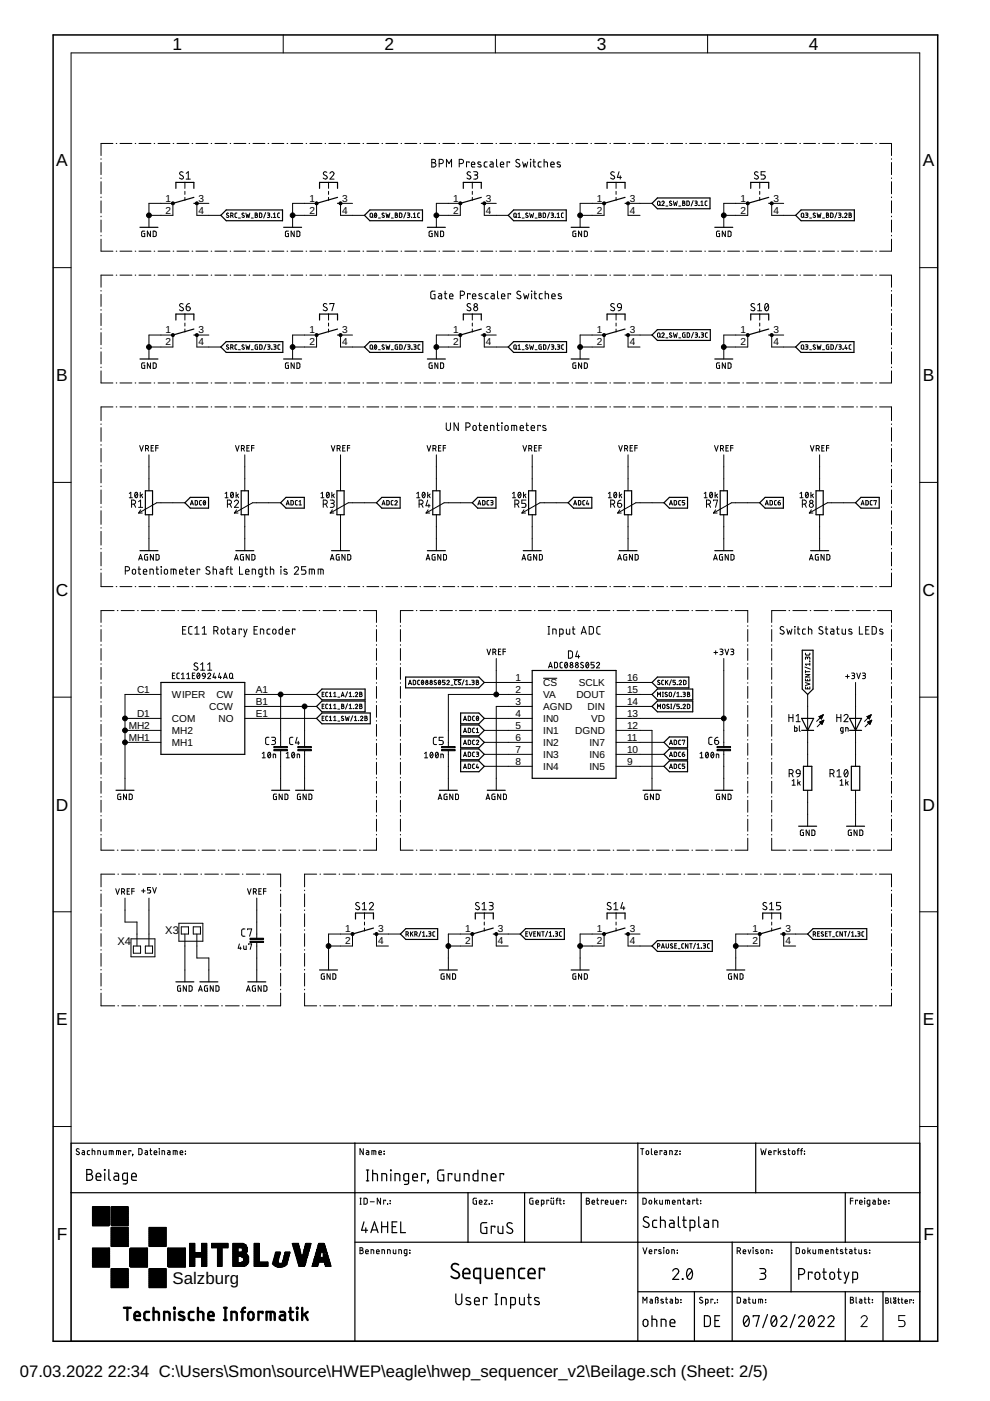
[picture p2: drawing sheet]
<svg xmlns="http://www.w3.org/2000/svg" width="210mm" height="297mm" viewBox="0 0 210 297" stroke-linecap="round" stroke-linejoin="round" font-family="sans-serif">
<defs><g id="words">
<g font-size="3.7">
<text x="36.5" y="10.6">1</text>
<text x="81.5" y="10.6">2</text>
<text x="126.5" y="10.6">3</text>
<text x="171.5" y="10.6">4</text>
<text x="11.9" y="35.3">A</text>
<text x="195.7" y="35.3">A</text>
<text x="11.9" y="80.8">B</text>
<text x="195.7" y="80.8">B</text>
<text x="11.8" y="126.3">C</text>
<text x="195.6" y="126.3">C</text>
<text x="11.8" y="171.9">D</text>
<text x="195.6" y="171.9">D</text>
<text x="11.9" y="217.4">E</text>
<text x="195.7" y="217.4">E</text>
<text x="12" y="262.9">F</text>
<text x="195.8" y="262.9">F</text>
</g>
<text font-size="3.6" x="36.6" y="272.3">Salzburg</text>
<g font-size="3.5">
<text x="4.2" y="291.8">07.03.2022</text>
<text x="22.9" y="291.8">22:34 C:\Users\Smon\source\HWEP\eagle\hwep_sequencer_v2\Beilage.sch (Sheet: 2/5)</text>
</g>
<g font-size="2.3">
<text x="35" y="197.9">X3</text>
<text x="24.9" y="200.5">X4</text>
</g>
<g font-size="2.1">
<text x="35.1" y="42.8">1</text>
<text x="35.1" y="45.3">2</text>
<text x="42.1" y="42.8">3</text>
<text x="42.1" y="45.3">4</text>
<text x="65.6" y="42.8">1</text>
<text x="65.6" y="45.3">2</text>
<text x="72.6" y="42.8">3</text>
<text x="72.6" y="45.3">4</text>
<text x="96.1" y="42.8">1</text>
<text x="96.1" y="45.3">2</text>
<text x="103" y="42.8">3</text>
<text x="103" y="45.3">4</text>
<text x="126.5" y="42.8">1</text>
<text x="126.5" y="45.3">2</text>
<text x="133.5" y="42.8">3</text>
<text x="133.5" y="45.3">4</text>
<text x="157" y="42.8">1</text>
<text x="157" y="45.3">2</text>
<text x="164" y="42.8">3</text>
<text x="164" y="45.3">4</text>
<text x="35.1" y="70.7">1</text>
<text x="42.1" y="70.7">3</text>
<text x="65.6" y="70.7">1</text>
<text x="72.6" y="70.7">3</text>
<text x="96.1" y="70.7">1</text>
<text x="103" y="70.7">3</text>
<text x="126.5" y="70.7">1</text>
<text x="133.5" y="70.7">3</text>
<text x="157" y="70.7">1</text>
<text x="164" y="70.7">3</text>
<text x="35.1" y="73.2">2</text>
<text x="42.1" y="73.2">4</text>
<text x="65.6" y="73.2">2</text>
<text x="72.6" y="73.2">4</text>
<text x="96.1" y="73.2">2</text>
<text x="103" y="73.2">4</text>
<text x="126.5" y="73.2">2</text>
<text x="133.5" y="73.2">4</text>
<text x="157" y="73.2">2</text>
<text x="164" y="73.2">4</text>
<text x="29" y="146.9">C1</text>
<text x="36.5" y="148">WIPER</text>
<text x="45.9" y="148">CW</text>
<text x="54.2" y="146.9">A1</text>
<text x="54.2" y="149.4">B1</text>
<text x="109.3" y="144.3">1</text>
<text x="109.3" y="146.9">2</text>
<text x="109.3" y="149.4">3</text>
<text x="115.2" y="145.5">CS</text>
<text x="115.2" y="148">VA</text>
<text x="122.2" y="148">DOUT</text>
<text x="122.7" y="145.5">SCLK</text>
<text x="132.9" y="144.3">16</text>
<text x="132.9" y="146.9">15</text>
<text x="132.9" y="149.4">14</text>
<text x="27.3" y="154.5">MH2</text>
<text x="29" y="152">D1</text>
<text x="36.5" y="153.1">COM</text>
<text x="36.5" y="155.6">MH2</text>
<text x="44.3" y="150.5">CCW</text>
<text x="46.3" y="153.1">NO</text>
<text x="54.2" y="152">E1</text>
<text x="109.3" y="152">4</text>
<text x="109.3" y="154.5">5</text>
<text x="115.2" y="150.5">AGND</text>
<text x="115.2" y="153.1">IN0</text>
<text x="115.2" y="155.6">IN1</text>
<text x="122" y="155.6">DGND</text>
<text x="124.6" y="150.5">DIN</text>
<text x="125.3" y="153.1">VD</text>
<text x="132.9" y="152">13</text>
<text x="132.9" y="154.5">12</text>
<text x="27.3" y="157">MH1</text>
<text x="36.5" y="158.2">MH1</text>
<text x="109.3" y="157">6</text>
<text x="109.3" y="159.6">7</text>
<text x="115.2" y="158.2">IN2</text>
<text x="115.2" y="160.7">IN3</text>
<text x="125" y="158.2">IN7</text>
<text x="125" y="160.7">IN6</text>
<text x="132.9" y="157">11</text>
<text x="132.9" y="159.6">10</text>
<text x="109.3" y="162.1">8</text>
<text x="115.2" y="163.2">IN4</text>
<text x="125" y="163.2">IN5</text>
<text x="132.9" y="162.1">9</text>
<text x="73.2" y="197.7">1</text>
<text x="80.2" y="197.7">3</text>
<text x="98.6" y="197.7">1</text>
<text x="105.6" y="197.7">3</text>
<text x="126.5" y="197.7">1</text>
<text x="133.5" y="197.7">3</text>
<text x="159.5" y="197.7">1</text>
<text x="166.5" y="197.7">3</text>
<text x="73.2" y="200.2">2</text>
<text x="80.2" y="200.2">4</text>
<text x="98.6" y="200.2">2</text>
<text x="105.6" y="200.2">4</text>
<text x="126.5" y="200.2">2</text>
<text x="133.5" y="200.2">4</text>
<text x="159.5" y="200.2">2</text>
<text x="166.5" y="200.2">4</text>
</g>
</g></defs>
<g fill="none" stroke="#000" stroke-width=".21">
<path d="M60 7.4v3.8M105 7.4v3.8M150 7.4v3.8M21.4 33.7v.1M21.4 34.5v2.5M21.4 37.7v.1M21.4 38.5v2.6M23.9 30.4h-2.5v2.6M24.6 30.4h.2M25.4 30.4h2.6M28.7 30.4h.1M29.5 30.4h2.5"/>
<path d="M32.7 30.4h.1M33.5 30.4h2.5M36.7 30.4h.2M37.5 30.4h2.5M38.8 36.5a.39 .39 0 0 0-.6 0 .39 .39 0 0 0 .1 .6l.4 .2a.39 .39 0 0 1 .1 .6 .39 .39 0 0 1-.6 0l-.2-.2M39.2 38.7v1.2M39.5 36.8l.4-.4v1.6M39.5 38h.8M40.7 30.4h.2M41.6 30.4h2.5M44.8 30.4h.1M45.6 30.4h2.5"/>
<path d="M48.8 30.4h.1M49.6 30.4h2.5M52.8 30.4h.1M53.6 30.4h2.6M56.8 30.4h.2M57.7 30.4h2.5M60.9 30.4h.1M61.7 30.4h2.5M64.9 30.4h.1M65.7 30.4h2.5M68.9 30.4h.1M69.3 36.5l-.4-.1-.3 .4 .1 .3 .5 .2a.39 .39 0 0 1 .1 .6 .39 .39 0 0 1-.6 0l-.2-.2"/>
<path d="M69.7 38.7v1.2M69.7 30.4h2.6M70 36.8a.42 .42 0 0 1 .6-.4 .42 .42 0 0 1 .1 .7l-.7 .9h.8M72.9 30.4h.2M73.8 30.4h2.5M77 30.4h.1M77.8 30.4h2.5M81 30.4h.1M81.8 30.4h2.5M85 30.4h.2M85.8 30.4h2.6M89 30.4h.2"/>
<path d="M89.9 30.4h2.5M91.5 33.8h.5a.36 .36 0 0 1 .4 .3 .36 .36 0 0 1-.4 .4 .46 .46 0 0 1 .5 .5 .46 .46 0 0 1-.5 .4h-.5zM91.5 34.5h.5M93.1 30.4h.1M93.1 34.7h.5a.46 .46 0 0 0 .4-.5 .46 .46 0 0 0-.4-.4h-.5v1.6M93.9 30.4h2.5M94.7 35.4v-1.6l.5 .9 .5-.9v1.6M97.1 30.4h.1M97.4 34.7h.4a.46 .46 0 0 0 .5-.5 .46 .46 0 0 0-.5-.4h-.4v1.6M97.9 30.4h2.5M99.5 34.5v-.2h-.6v1.1M99.8 36.5l-.4-.1-.4 .4 .2 .3 .5 .2a.39 .39 0 0 1 0 .6 .39 .39 0 0 1-.6 0l-.1-.2"/>
<path d="M99.9 34.9h.8a.38 .38 0 0 0-.3-.6 .38 .38 0 0 0-.5 .4l.1 .6 .7 .1M100.1 38.7v1.2M100.4 36.4h.7l.2 .3-.2 .4h-.5M100.9 37.1a.43 .43 0 0 1 .4 .4 .43 .43 0 0 1-.4 .5h-.5M101.1 30.4h.2M101.9 34.4h-.5l-.1 .2 .7 .4v.3l-.2 .1-.5-.1M101.9 30.4h2.6M103.3 34.3l-.5 .1-.1 .2v.7l.6 .1M103.9 34.3l.5 .1 .2 .2v.8h-.6l-.2-.2 .1-.3 .7-.1M105.2 30.4h.1M105.3 33.8v1.3l.3 .3M106 30.4h2.5"/>
<path d="M106.1 34.9h.7a.38 .38 0 0 0-.2-.6 .38 .38 0 0 0-.5 .4l.1 .6 .6 .1M108.1 34.5v-.2h-.6v1.1M109.2 30.4h.1M110 30.4h2.5M110.2 33.9l-.2-.1a.38 .38 0 0 0-.6 .1 .38 .38 0 0 0 .2 .6l.5 .2a.44 .44 0 0 1-.1 .7 .44 .44 0 0 1-.7-.2M110.8 34.3l.3 1.1 .3-.7 .2 .7 .3-1.1M112.5 33.8v.1zM112.5 34.3v1.1M113 34.3h.5M113.2 33.8v1.4l.3 .2M113.2 30.4h.1M114 30.4h2.5"/>
<path d="M114.7 34.3l-.4 .1-.2 .2 .1 .7 .5 .1M115.4 34.3l.7 .2v.9M115.4 33.8v1.6M116.8 34.9h.7a.38 .38 0 0 0-.3-.6 .38 .38 0 0 0-.4 .4l.1 .6 .6 .1M117.2 30.4h.2M118 30.4h2.6M118.8 34.4h-.6l-.1 .2 .7 .4v.3l-.2 .1-.5-.1M121.3 30.4h.1M122.1 30.4h2.5M125.3 30.4h.1M126.1 30.4h2.5M129.3 30.4h.1"/>
<path d="M130.1 30.4h2.6M130.2 36.5a.39 .39 0 0 0-.6 0 .39 .39 0 0 0 .1 .6l.5 .2a.39 .39 0 0 1 0 .6 .39 .39 0 0 1-.6 0l-.1-.2M130.6 38.7v1.2M131.3 36.4l-.4 1.2h.9M131.5 37.3v.7M133.3 30.4h.2M134.2 30.4h2.5M137.4 30.4h.1M138.2 30.4h2.5M141.4 30.4h.1M142.2 30.4h2.5M145.4 30.4h.1"/>
<path d="M146.2 30.4h2.6M149.4 30.4h.2M150.3 30.4h2.5M153.5 30.4h.1M154.3 30.4h2.5M157.5 30.4h.1M158.3 30.4h2.5M160.7 36.5l-.4-.1-.3 .4 .1 .3 .5 .2a.39 .39 0 0 1 .1 .6 .39 .39 0 0 1-.6 0l-.2-.2M161.1 38.7v1.2M161.5 30.4h.1M162.2 36.4h-.8v.7h.5a.44 .44 0 0 1 .4 .4 .44 .44 0 0 1-.4 .5h-.5M162.3 30.4h2.6"/>
<path d="M165.5 30.4h.2M166.4 30.4h2.5M169.6 30.4h.1M170.4 30.4h2.5M173.6 30.4h.1M174.4 30.4h2.5M177.6 30.4h.2M178.4 30.4h2.6M181.7 30.4h.1M182.5 30.4h2.5M185.7 30.4h.1M186.5 30.4h2.5v2.6"/>
<path d="M189 33.7v.1M189 34.5v2.5M189 37.7v.1M189 38.5v2.6M11.3 56.7h3.8M21.4 41.8v.1M21.4 42.6v2.5M21.4 45.8v.2M21.4 46.7v2.5M21.4 49.9v.1M21.4 50.7v2.6h2.5M23.9 58.3h-2.5v2.6"/>
<path d="M24.6 53.3h.2M24.6 58.3h.2M25.4 53.3h2.6M25.4 58.3h2.6M28.7 53.3h.1M28.7 58.3h.1M29.5 53.3h2.5M29.5 58.3h2.5M30.7 49l-.6 .1v1l.6 .1v-.7h-.2M31.6 45.7h5.1v-2.6h-5.1v5.1M31.9 49v1.2l-.7-1.2v1.2M32.5 49h.4l.2 .2v.8l-.2 .1-.4 .1z"/>
<path d="M32.7 53.3h.1M32.7 58.3h.1M33.5 53.3h2.5M33.5 58.3h2.5M36.7 53.3h.2M36.7 58.3h.2M37.5 53.3h2.5M37.5 58.3h2.5M39.2 40.6v.6M39.2 41.8v.7M40.7 53.3h.2M40.7 58.3h.2"/>
<path d="M41.6 53.3h2.5M41.6 58.3h2.5M44.3 43.1h-2.6v2.6h5.1M44.8 53.3h.1M44.8 58.3h.1M45.6 53.3h2.5M45.6 58.3h2.5M48.5 45.3l-.3-.1-.2 .2 .5 .4v.2l-.2 .1-.3-.1M48.8 53.3h.1M48.8 58.3h.1M48.9 45.7h.4l.1-.4-.5-.1v.9M49.2 45.7l.2 .4"/>
<path d="M49.6 53.3h2.5M49.6 58.3h2.5M50.2 45.2l-.4 .2v.6l.4 .1M50.5 46.2h.5M51.8 45.3l-.3-.1-.2 .2 .5 .4v.2l-.2 .1-.3-.1M52.1 45.2l.2 .9 .3-.6 .2 .6 .2-.9M52.8 53.3h.1M52.8 58.3h.1M53.3 46.2h.4M53.6 53.3h2.6M53.6 58.3h2.6M54.1 45.2l.4 .1v.2l-.1 .1 .2 .2-.1 .3h-.4z"/>
<path d="M54.1 45.6h.3M55 45.2l.5 .1-.1 .8h-.4zM56.3 45.1l-.4 1.1M56.7 45.2l.5 .1-.1 .3h-.3M56.8 53.3h.2M56.8 58.3h.2M56.9 45.6l.2 .1v.3l-.4 .1M57.6 46.1h.1M57.7 53.3h2.5M57.7 58.3h2.5M58 46.1h.5M58 45.4l.2-.2v.9"/>
<path d="M59.3 45.2l-.4 .2v.6l.4 .1M60.9 53.3h.1M60.9 58.3h.1M61.2 49l-.7 .1 .1 1 .6 .1v-.7h-.2M61.7 53.3h2.5M61.7 58.3h2.5M62 45.7h5.1v-2.6h-5.1v5.1M62.4 49v1.2l-.7-1.2v1.2M62.9 49h.5l.2 .2v.8l-.2 .1-.5 .1zM64.9 53.3h.1M64.9 58.3h.1M65.7 53.3h2.5"/>
<path d="M65.7 58.3h2.5M68.9 53.3h.1M68.9 58.3h.1M69.7 40.6v.6M69.7 41.8v.7M69.7 53.3h2.6M69.7 58.3h2.6M72.9 53.3h.2M72.9 58.3h.2M73.8 53.3h2.5M73.8 58.3h2.5M74.7 43.1h-2.5v2.6h5.1"/>
<path d="M77 53.3h.1M77 58.3h.1M77.8 53.3h2.5M77.8 58.3h2.5M78.5 45.3l.2-.1 .3 .1-.1 .8-.4-.1zM78.9 45.9l.2 .2M79.5 45.2a.44 .44 0 0 1 .4 .4 .44 .44 0 0 1-.4 .5l-.1-.4zM79.8 45.4l-.4 .5M80.2 46.2h.4M81 53.3h.1M81 58.3h.1M81.4 45.3l-.2-.1-.2 .2 .5 .4v.2l-.2 .1-.3-.1"/>
<path d="M81.8 53.3h2.5M81.8 58.3h2.5M81.8 45.2l.2 .9 .2-.6 .2 .6 .3-.9M83 46.2h.4M83.8 45.2h.4l.1 .2-.2 .2 .2 .2-.1 .3h-.4zM83.8 45.6h.3M84.7 45.2l.5 .1v.5l-.2 .3h-.3zM85 53.3h.2M85 58.3h.2M85.8 53.3h2.6M85.8 58.3h2.6M86 45.1l-.4 1.1"/>
<path d="M86.4 45.2l.5 .1-.1 .3h-.3M86.6 45.6l.3 .3-.2 .2h-.3M87.2 46.1h.1M87.7 46.1h.5M87.7 45.4l.2-.2v.9M89 45.2l-.4 .2v.6l.4 .1M89 53.3h.2M89 58.3h.2M89.9 53.3h2.5M89.9 58.3h2.5M91.6 49l-.6 .1 .1 1 .5 .1v-.7h-.2M92.5 45.7h5.1v-2.6h-5.1v5.1"/>
<path d="M92.8 49v1.2l-.6-1.2v1.2M93.1 53.3h.1M93.1 58.3h.1M93.4 49h.5l.1 .2v.8l-.1 .1-.5 .1zM93.9 53.3h2.5M93.9 58.3h2.5M97.1 53.3h.1M97.1 58.3h.1M97.9 53.3h2.5M97.9 58.3h2.5M100.1 40.6v.6M100.1 41.8v.7"/>
<path d="M101.1 53.3h.2M101.1 58.3h.2M101.9 53.3h2.6M101.9 58.3h2.6M105.2 53.3h.1M105.2 58.3h.1M105.2 43.1h-2.5v2.6h5.1M106 53.3h2.5M106 58.3h2.5M109 45.2l.4 .1v.7l-.1 .1-.3-.1zM109.2 53.3h.1M109.2 58.3h.1"/>
<path d="M109.3 45.9l.3 .2M109.8 46.1h.6M109.8 45.4l.3-.2v.9M110 53.3h2.5M110 58.3h2.5M110.7 46.2h.4M111.9 45.3l-.2-.1-.2 .2 .5 .4v.2l-.2 .1-.4-.1M112.3 45.2l.2 .9 .2-.6 .2 .6 .2-.9M113.2 53.3h.1M113.2 58.3h.1M113.5 46.2h.4M114 53.3h2.5"/>
<path d="M114 58.3h2.5M114.3 45.2l.4 .1-.2 .3 .3 .2-.2 .3h-.3zM114.3 45.6h.2M115.2 45.2l.5 .1v.7l-.2 .1h-.3zM116.5 45.1l-.4 1.1M116.8 45.2h.4l.2 .2-.1 .2h-.4M117.1 45.6l.2 .1v.3l-.5 .1M117.2 53.3h.2M117.2 58.3h.2M117.7 46.1h.1M118 53.3h2.6M118 58.3h2.6"/>
<path d="M118.1 46.1h.5M118.1 45.4l.3-.2v.9M119.4 45.2h-.3l-.1 .2 .1 .6 .3 .1M121.3 53.3h.1M121.3 58.3h.1M122.1 53.3h2.5M122.1 58.3h2.5M122.1 49l-.6 .1v1l.6 .1v-.7h-.2M123 45.7h5.1v-2.6h-5.1v5.1M123.3 49v1.2l-.6-1.2v1.2M123.9 49h.4l.2 .2v.6l-.2 .3-.4 .1zM125.3 53.3h.1"/>
<path d="M125.3 58.3h.1M126.1 53.3h2.5M126.1 58.3h2.5M129.3 53.3h.1M129.3 58.3h.1M130.1 53.3h2.6M130.1 58.3h2.6M130.6 40.6v.6M130.6 41.8v.7M133.3 53.3h.2M133.3 58.3h.2M134.2 53.3h2.5"/>
<path d="M134.2 58.3h2.5M137.4 53.3h.1M137.4 58.3h.1M138.2 53.3h2.5M138.2 58.3h2.5M138.2 43.1h-5v2.6h2.5M139.5 42.7l.4 .1v.6l-.2 .2-.3-.3zM139.8 43.4l.2 .2M140.3 42.8a.26 .26 0 0 1 .4-.2 .26 .26 0 0 1 .1 .5l-.5 .5h.5M141.2 43.7h.4M141.4 53.3h.1M141.4 58.3h.1"/>
<path d="M142.2 53.3h2.5M142.2 58.3h2.5M142.4 42.7l-.2-.1-.3 .2 .5 .5v.2l-.2 .1-.3-.1M142.8 42.6l.2 1 .2-.7 .2 .7 .2-1M143.9 43.7h.4M144.7 42.6l.5 .1v.2l-.2 .2 .2 .2-.1 .3h-.4zM144.7 43.1h.3M145.4 53.3h.1M145.4 58.3h.1M145.6 42.6l.5 .2-.1 .8h-.4zM146.2 53.3h2.6M146.2 58.3h2.6"/>
<path d="M147 42.5l-.5 1.2M147.3 42.6l.5 .1-.1 .3-.3 .1M147.6 43.1l.2 .1v.3l-.5 .1M148.2 43.6h.1M148.2 43.5v.1M148.2 43.5h.1M148.6 43.6h.5M148.6 42.8l.2-.2v1M149.4 53.3h.2M149.4 58.3h.2M149.9 42.6l-.4 .2v.7l.4 .1M150.3 53.3h2.5"/>
<path d="M150.3 58.3h2.5M152.6 49l-.6 .1v1l.6 .1v-.7h-.2M153.5 45.7h5v-2.6h-5v5.1M153.5 53.3h.1M153.5 58.3h.1M153.8 49v1.2l-.7-1.2v1.2M154.3 53.3h2.5M154.3 58.3h2.5M154.4 49h.4l.2 .2v.8l-.2 .1-.4 .1zM157.5 53.3h.1M157.5 58.3h.1M158.3 53.3h2.5"/>
<path d="M158.3 58.3h2.5M161.1 40.6v.6M161.1 41.8v.7M161.5 53.3h.1M161.5 58.3h.1M162.3 53.3h2.6M162.3 58.3h2.6M165.5 53.3h.2M165.5 58.3h.2M166.2 43.1h-2.6v2.6h5.1M166.4 53.3h2.5M166.4 58.3h2.5"/>
<path d="M169.6 53.3h.1M169.6 58.3h.1M169.9 45.3l.2-.1 .3 .1-.1 .8-.4-.1zM170.3 45.9l.2 .2M170.4 53.3h2.5M170.4 58.3h2.5M170.8 45.2l.5 .1-.1 .3h-.3M171 45.6l.3 .3-.1 .2h-.4M171.7 46.2h.4M172.9 45.3l-.3-.1-.2 .2 .5 .4v.2l-.2 .1-.3-.1M173.2 45.2l.2 .9 .3-.6 .2 .6 .2-.9M173.6 53.3h.1"/>
<path d="M173.6 58.3h.1M174.4 46.2h.4M174.4 53.3h2.5M174.4 58.3h2.5M175.2 45.2h.4l.1 .2-.2 .2 .2 .2-.1 .3h-.4zM175.2 45.6h.3M176.1 45.2l.5 .1v.5l-.1 .3h-.4zM177.4 45.1l-.4 1.1M177.6 53.3h.2M177.6 58.3h.2M177.8 45.2l.5 .1-.1 .3h-.3M178.1 45.6l.2 .3-.1 .2h-.4"/>
<path d="M178.4 53.3h2.6M178.4 58.3h2.6M178.7 46.1h.1M179.1 45.4a.26 .26 0 0 1 .3-.2 .26 .26 0 0 1 .1 .4l-.4 .5h.5M180 45.2l.5 .1v.2l-.2 .1 .2 .2-.1 .3h-.4zM180 45.6h.3M181.7 53.3h.1M181.7 58.3h.1M182.5 53.3h2.5M182.5 58.3h2.5M185.7 53.3h.1M185.7 58.3h.1"/>
<path d="M186.5 58.3h2.5v2.6M189 41.8v.1M189 42.6v2.5M189 45.8v.2M189 46.7v2.5M189 49.9v.1M189 50.7v2.6h-2.5M195 56.7h3.8M21.4 61.6v.1M21.4 62.4v2.6M21.4 65.6v.2M21.4 66.5v2.5"/>
<path d="M21.4 69.7v.1M21.4 70.5v2.6M21.4 73.8v.1M21.4 74.6v2.6M21.4 77.8v.2M21.4 78.6v2.6h2.5M30.7 76.9l-.6 .2-.1 .8 .2 .2h.5v-.7h-.2M31.6 73.6h5.1v-2.6h-5.1v5.1M31.9 76.9v1.2l-.7-1.2v1.2M32.5 76.9l.4 .1 .2 .1v.8l-.2 .2h-.4zM38.8 64.5a.39 .39 0 0 0-.6-.1 .39 .39 0 0 0 .1 .6l.4 .3a.39 .39 0 0 1 .1 .5 .39 .39 0 0 1-.6 0l-.2-.1M39.2 66.6v1.3"/>
<path d="M39.2 68.5v.6M39.2 69.8v.6M39.5 65h.5a.43 .43 0 0 1 .3 .5 .43 .43 0 0 1-.4 .4 .43 .43 0 0 1-.4-.4zM40.2 64.3l-.4 .2-.3 .5M44.3 71h-2.6v2.6h5.1M48.5 73.2l-.4-.1-.1 .2 .5 .4v.3l-.2 .1-.3-.2M48.9 73.6l.5-.1-.1-.4h-.4v1M49.2 73.6l.2 .5M50.2 73.1h-.3l-.1 .2v.7l.4 .1M50.5 74.1h.5M51.8 73.2l-.4-.1-.1 .2 .5 .4v.3l-.2 .1-.3-.2M52.1 73.1l.2 1 .3-.7 .2 .7 .2-1"/>
<path d="M53.3 74.1h.4M54.6 73.1l-.5 .1 .1 .8 .4 .1v-.6h-.1M55.1 73.1l.5 .2v.5l-.2 .2-.3 .1zM56.4 73l-.4 1.1M56.7 73.1l.5 .1-.1 .3h-.2M57 73.5l.3 .2-.1 .3-.5 .1M57.6 74h.1M58 73.1h.4l.1 .2-.1 .2h-.3M58.3 73.5l.2 .2v.3l-.5 .1M59.4 73.1h-.4l-.1 .2v.7l.5 .1M61.2 76.9l-.7 .2v.8l.2 .2h.5v-.7h-.2M62 73.6h5.1v-2.6h-5.1v5.1"/>
<path d="M62.4 76.9v1.2l-.7-1.2v1.2M62.9 76.9l.5 .1 .2 .1v.7l-.2 .3h-.5zM69.3 64.5l-.5-.1-.2 .3 .1 .3 .5 .3a.39 .39 0 0 1 .1 .6 .39 .39 0 0 1-.6-.1l-.2-.1M69.7 66.6v1.3M69.7 68.5v.6M69.7 69.8v.6M70 64.5v-.2h.8l-.4 1.6M74.7 71h-2.5v2.6h5.1M78.5 73.3l.2-.2 .3 .2-.1 .7-.4-.1zM78.9 73.9l.2 .2M79.5 73.2a.44 .44 0 0 1 .4 .4 .44 .44 0 0 1-.4 .4l-.1-.4zM79.8 73.3l-.4 .6"/>
<path d="M80.2 74.1h.4M81.4 73.2l-.3-.1-.1 .2 .5 .4v.3l-.2 .1-.3-.2M81.8 73.1l.2 1 .2-.7 .2 .7 .3-1M83 74.1h.4M84.3 73.1h-.4l-.1 .2v.7l.5 .1v-.6h-.2M84.8 73.1l.5 .2v.5l-.2 .2-.3 .1zM86.1 73l-.4 1.1M86.4 73.1l.5 .1v.2l-.2 .1M86.5 73.5h.2M86.7 73.5l.3 .4-.6 .2M87.3 74h.1M87.7 73.1l.5 .1-.1 .3h-.3"/>
<path d="M88 73.5l.2 .1v.4l-.5 .1M89 73.1h-.3l-.1 .2v.7l.4 .1M91.6 76.9l-.6 .2v.8l.1 .2h.5v-.7h-.2M92.2 61.7h-.7l-.1 .3-.1 1 .2 .3 .7 .1v-1h-.3M92.5 73.6h5.1v-2.6h-5.1v5.1M92.8 76.9v1.2l-.6-1.2v1.2M93 62.3h.5l.1 .2v.9l-.5-.1-.2-.2 .1-.3 .6-.1M93.4 76.9l.5 .1 .1 .1 .1 .7-.2 .3h-.5zM94.2 62.3h.5M94.4 61.7v1.5l.3 .2M95.3 62.8h.7a.38 .38 0 0 0-.2-.5 .38 .38 0 0 0-.5 .3l.1 .7 .6 .1M97.6 62.6h.4a.46 .46 0 0 0 .5-.4 .46 .46 0 0 0-.5-.5h-.4v1.7"/>
<path d="M99.7 62.4v-.1h-.6v1.1M99.8 64.5l-.5-.1-.3 .3 .2 .3 .5 .3a.39 .39 0 0 1 0 .5 .39 .39 0 0 1-.6 0l-.1-.1M100.1 66.6v1.3M100.1 68.5v.6M100.1 69.8v.6M100.2 62.8h.7a.38 .38 0 0 0-.3-.5 .38 .38 0 0 0-.4 .3v.7l.7 .1M102.2 62.4l-.6-.1-.1 .2 .7 .5v.2l-.2 .2-.5-.1M103.5 62.3h-.5l-.1 .2 .1 .8 .5 .1M104.2 62.3h.4l.2 .2v.9l-.6-.1-.1-.2v-.3l.7-.1M105.2 71h-2.5v2.6h5.1M105.5 61.7v1.4l.3 .3M106.3 62.8h.7a.38 .38 0 0 0-.2-.5 .38 .38 0 0 0-.5 .3l.1 .7 .6 .1"/>
<path d="M108.3 62.4v-.1h-.6v1.1M109 73.2l.3-.1 .1 .2v.6l-.1 .1-.3-.1zM109.3 73.9l.3 .2M109.8 73.3l.3-.2v1M109.8 74.1h.6M110.4 61.8l-.6-.1-.2 .4 .1 .2 .6 .4a.41 .41 0 0 1 0 .6 .41 .41 0 0 1-.6-.1l-.1-.1M110.7 74.1h.4M111 62.3l.3 1.1 .3-.8 .2 .8 .3-1.1M111.9 73.2l-.3-.1-.1 .2 .5 .4v.3l-.2 .1-.4-.2M112.3 73.1l.2 1 .2-.7 .2 .7 .2-1M112.7 61.7l.1 .1zM112.7 62.3v1.1"/>
<path d="M113.2 62.3h.5M113.4 61.7v1.5l.3 .2M113.5 74.1h.4M114.8 73.1l-.5 .1v.8l.2 .1h.3v-.6h-.2M115 62.3h-.5l-.2 .2 .1 .8 .6 .1M115.2 73.1l.5 .2-.1 .7-.4 .1zM115.6 62.3l.7 .1v1M115.6 61.7v1.7M116.5 73l-.4 1.1M116.9 73.1h.4l.1 .2-.1 .2h-.3M117 62.8h.7a.38 .38 0 0 0-.2-.5 .38 .38 0 0 0-.5 .3l.1 .7 .6 .1M117.2 73.5l.2 .2v.3l-.5 .1"/>
<path d="M117.8 74h.1M118.2 73.1l.5 .1v.2l-.2 .1M118.3 73.5h.2M118.4 73.5l.3 .4-.5 .2M119 62.4l-.6-.1-.1 .2 .7 .5 .1 .2-.2 .2-.6-.1M119.5 73.1h-.3l-.1 .2v.7l.4 .1M122.1 76.9l-.6 .2v.8l.1 .2h.5v-.7h-.2M123 73.6h5.1v-2.6h-5.1v5.1M123.3 76.9v1.2l-.6-1.2v1.2M123.9 76.9l.4 .1 .2 .1v.7l-.2 .3h-.4zM130.2 64.5a.39 .39 0 0 0-.6-.1 .39 .39 0 0 0 .1 .6l.5 .3a.39 .39 0 0 1 0 .5 .39 .39 0 0 1-.6 0l-.1-.1M130.6 66.6v1.3"/>
<path d="M130.6 68.5v.6M130.6 69.8v.6M131 64.5l.3-.2 .3 .2 .2 .7-.8-.1-.1-.3zM131.8 65.2l-.3 .6-.4 .1M138.2 71h-5v2.6h2.5M139.5 70.6l.4 .1v.7l-.2 .1-.3-.3zM139.8 71.3l.2 .2M140.3 70.8a.26 .26 0 0 1 .4-.2 .26 .26 0 0 1 .1 .4l-.5 .5h.5M141.2 71.6h.4M142.4 70.7l-.4-.1-.1 .2 .5 .4v.2l-.2 .1-.3-.1M142.8 70.6l.2 .9 .2-.6 .2 .6 .2-.9M143.9 71.6h.4"/>
<path d="M145.2 70.6l-.4 .1v.8h.4v-.5h-.1M145.7 70.6l.5 .1v.5l-.2 .3h-.3zM147 70.5l-.4 1.1M147.4 70.6l.5 .1-.1 .3h-.3M147.6 71l.2 .1v.3l-.4 .1M148.3 71.5h.1M148.7 70.6h.4l.1 .2-.1 .2h-.3M148.9 71l.2 .1v.3l-.4 .1M150 70.6h-.3l-.1 .2v.6l.4 .1M152.6 76.9l-.6 .2-.1 .8 .2 .2h.5v-.7h-.2M153.5 73.6h5v-2.6h-5v5.1M153.8 76.9v1.2l-.7-1.2v1.2"/>
<path d="M154.4 76.9l.4 .1 .2 .1v.7l-.2 .3h-.4zM160 64.5l-.6-.1-.2 .3 .2 .3 .5 .3a.39 .39 0 0 1 0 .5 .39 .39 0 0 1-.6 0l-.1-.1M160.6 64.7l.5-.4v1.6M160.6 65.9h.9M161.1 66.6v1.3M161.1 68.5v.6M161.1 69.8v.6M162.3 64.5l.2-.2a.89 .89 0 0 1 0 1.6 1 1 0 0 1-.2-1.4zM162.9 64.7l-.7 .9M166.2 71h-2.6v2.6h5.1M169.9 73.3l.2-.2 .3 .2-.1 .7-.4-.1zM170.3 73.9l.2 .2"/>
<path d="M170.8 73.1l.5 .1-.1 .3h-.3M171 73.5l.3 .4-.5 .2M171.7 74.1h.4M172.9 73.2l-.4-.1-.1 .2 .5 .4v.3l-.2 .1-.3-.2M173.2 73.1l.2 1 .3-.7 .2 .7 .2-1M174.4 74.1h.4M175.7 73.1h-.4l-.1 .2v.7l.5 .1v-.6h-.1M176.2 73.1l.5 .2v.5l-.2 .2-.3 .1zM177.5 73l-.4 1.1M177.8 73.1l.6 .1-.1 .3h-.4M178.1 73.5l.3 .4-.6 .2M178.7 74h.1"/>
<path d="M179.3 73.1l-.2 .8h.5M179.5 73.6v.5M180.4 73.1h-.3l-.1 .2 .1 .7 .3 .1M189 61.6v.1M189 62.4v2.6M189 65.6v.2M189 66.5v2.5M189 69.7v.1M189 70.5v2.6M189 73.8v.1M189 74.6v2.6M189 77.8v.2"/>
<path d="M189 78.6v2.6h-2.5M21.4 89.9v.1M21.4 90.7v2.9M21.4 94.3v.1M21.4 95.1v2.9M21.4 98.7v.1M21.4 99.5v2.9M23.9 86.3h-2.5v2.9M24.6 86.3h.2M24.6 81.2h.2M25.4 86.3h2.6M25.4 81.2h2.6"/>
<path d="M28.7 86.3h.1M28.7 81.2h.1M29.5 86.3h2.5M29.5 81.2h2.5M29.6 94.5l.4 1.1 .4-1.1M30.9 95.1l.5-.1v-.4l-.5-.1v1.1M31.2 95.1l.3 .5M31.6 96.4v7.7M32 95h.4M32.6 94.5h-.6v1.1h.6M32.7 86.3h.1M32.7 81.2h.1"/>
<path d="M33 95h.5M33.5 86.3h2.5M33.5 81.2h2.5M33.5 94.5h-.5v1.1M36.7 86.3h.2M36.7 81.2h.2M37.5 86.3h2.5M37.5 81.2h2.5M40.7 86.3h.2M40.7 81.2h.2M41.6 86.3h2.5M41.6 81.2h2.5"/>
<path d="M44.8 86.3h.1M44.8 81.2h.1M45.6 86.3h2.5M45.6 81.2h2.5M48.8 86.3h.1M48.8 81.2h.1M49.6 86.3h2.5M49.6 81.2h2.5M49.9 94.5l.4 1.1 .4-1.1M51.2 95.1l.6-.1v-.4l-.6-.1v1.1M51.6 95.1l.2 .5M51.9 96.4v7.7"/>
<path d="M52.3 95h.4M52.8 86.3h.1M52.8 81.2h.1M52.9 94.5h-.6v1.1h.6M53.3 95h.6M53.6 86.3h2.6M53.6 81.2h2.6M53.9 94.5h-.6v1.1M56.8 86.3h.2M56.8 81.2h.2M57.7 86.3h2.5M57.7 81.2h2.5"/>
<path d="M60.9 86.3h.1M60.9 81.2h.1M61.7 86.3h2.5M61.7 81.2h2.5M64.9 86.3h.1M64.9 81.2h.1M65.7 86.3h2.5M65.7 81.2h2.5M68.9 86.3h.1M68.9 81.2h.1M69.7 86.3h2.6M69.7 81.2h2.6"/>
<path d="M70.2 94.5l.4 1.1 .4-1.1M71.5 95.1l.6-.1v-.4l-.6-.1v1.1M71.9 95.1l.2 .5M72.2 96.4v7.7M72.7 95h.3M72.9 86.3h.2M72.9 81.2h.2M73.2 94.5h-.5v1.1h.5M73.7 95h.5M73.8 86.3h2.5M73.8 81.2h2.5M74.2 94.5h-.5v1.1"/>
<path d="M77 86.3h.1M77 81.2h.1M77.8 86.3h2.5M77.8 81.2h2.5M81 86.3h.1M81 81.2h.1M81.8 86.3h2.5M81.8 81.2h2.5M85 86.3h.2M85 81.2h.2M85.8 86.3h2.6M85.8 81.2h2.6"/>
<path d="M89 86.3h.2M89 81.2h.2M89.9 86.3h2.5M89.9 81.2h2.5M90.6 94.5l.3 1.1 .4-1.1M91.8 95.1l.6-.1v-.4l-.6-.1v1.1M92.2 95.1l.3 .5M92.5 96.4v7.7M93 95h.4M93.1 86.3h.1M93.1 81.2h.1M93.5 94.5h-.5v1.1h.5"/>
<path d="M93.9 86.3h2.5M93.9 81.2h2.5M94 95h.5M94.5 94.5h-.5v1.1M94.6 89.7v1.1a.44 .44 0 0 0 .5 .5 .44 .44 0 0 0 .4-.5v-1.1M97.1 86.3h.1M97.1 81.2h.1M97.2 89.7v1.6l-.9-1.6v1.6M97.9 86.3h2.5M97.9 81.2h2.5M98.8 90.6h.5a.46 .46 0 0 0 .4-.5 .46 .46 0 0 0-.4-.4h-.5v1.6M100.4 90.3l.2-.1a.61 .61 0 0 1 .2 1l-.5-.1z"/>
<path d="M101.1 86.3h.2M101.1 81.2h.2M101.5 90.2h.5M101.7 89.7v1.4l.3 .2M101.9 86.3h2.6M101.9 81.2h2.6M102.6 90.7h.7a.38 .38 0 0 0-.2-.5 .38 .38 0 0 0-.5 .4l.1 .6 .6 .1M104 91.3v-1.1l.7 .1v1M105.2 86.3h.1M105.2 81.2h.1M105.3 90.2h.5M105.5 89.7v1.4l.3 .2"/>
<path d="M106 86.3h2.5M106 81.2h2.5M106.4 89.7h.1zM106.4 90.2v1.1M107.1 90.3l.3-.1a.61 .61 0 0 1 .1 1l-.4-.1zM108.5 91.3v-1.1l1 .1 .1 1M109 90.2v1.1M109.2 86.3h.1M109.2 81.2h.1M110 86.3h2.5M110 81.2h2.5M110.3 90.7h.7a.38 .38 0 0 0-.3-.5 .38 .38 0 0 0-.4 .4v.6l.7 .1"/>
<path d="M110.9 94.5l.4 1.1 .4-1.1M111.5 90.2h.5M111.7 89.7v1.4l.3 .2M112.1 95.1l.6-.1v-.4l-.6-.1v1.1M112.5 95.1l.3 .5M112.6 90.7h.7a.38 .38 0 0 0-.2-.5 .38 .38 0 0 0-.5 .4l.1 .6 .6 .1M112.8 96.4v7.7M113.2 86.3h.1M113.2 81.2h.1M113.3 95h.4M113.8 94.5h-.5v1.1h.5M114 86.3h2.5"/>
<path d="M114 81.2h2.5M114.3 95h.5M114.6 90.4v-.2h-.6v1.1M114.8 94.5h-.5v1.1M115.7 90.3l-.4-.1-.2 .2 .7 .5v.3l-.2 .1-.5-.1M117.2 86.3h.2M117.2 81.2h.2M118 86.3h2.6M118 81.2h2.6M121.3 86.3h.1M121.3 81.2h.1M122.1 86.3h2.5"/>
<path d="M122.1 81.2h2.5M125.3 86.3h.1M125.3 81.2h.1M126.1 86.3h2.5M126.1 81.2h2.5M129.3 86.3h.1M129.3 81.2h.1M130.1 86.3h2.6M130.1 81.2h2.6M131.2 94.5l.4 1.1 .4-1.1M132.4 95.1l.6-.1v-.4l-.6-.1v1.1M132.8 95.1l.3 .5"/>
<path d="M133.2 96.4v7.7M133.3 86.3h.2M133.3 81.2h.2M133.6 95h.4M134.1 94.5h-.5v1.1h.5M134.2 86.3h2.5M134.2 81.2h2.5M134.6 95h.5M135.1 94.5h-.5v1.1M137.4 86.3h.1M137.4 81.2h.1M138.2 86.3h2.5"/>
<path d="M138.2 81.2h2.5M141.4 86.3h.1M141.4 81.2h.1M142.2 86.3h2.5M142.2 81.2h2.5M145.4 86.3h.1M145.4 81.2h.1M146.2 86.3h2.6M146.2 81.2h2.6M149.4 86.3h.2M149.4 81.2h.2M150.3 86.3h2.5"/>
<path d="M150.3 81.2h2.5M151.5 94.5l.4 1.1 .4-1.1M152.8 95.1l.5-.1v-.4l-.5-.1v1.1M153.1 95.1l.3 .5M153.5 96.4v7.7M153.5 86.3h.1M153.5 81.2h.1M153.9 95h.4M154.3 86.3h2.5M154.3 81.2h2.5M154.5 94.5h-.6v1.1h.6M154.9 95h.5"/>
<path d="M155.4 94.5h-.5v1.1M157.5 86.3h.1M157.5 81.2h.1M158.3 86.3h2.5M158.3 81.2h2.5M161.5 86.3h.1M161.5 81.2h.1M162.3 86.3h2.6M162.3 81.2h2.6M165.5 86.3h.2M165.5 81.2h.2M166.4 86.3h2.5"/>
<path d="M166.4 81.2h2.5M169.6 86.3h.1M169.6 81.2h.1M170.4 86.3h2.5M170.4 81.2h2.5M171.8 94.5l.4 1.1 .4-1.1M173.1 95.1l.6-.1v-.4l-.6-.1v1.1M173.5 95.1l.2 .5M173.6 86.3h.1M173.6 81.2h.1M173.8 96.4v7.7M174.2 95h.4"/>
<path d="M174.4 86.3h2.5M174.4 81.2h2.5M174.8 94.5h-.6v1.1h.6M175.2 95h.5M175.7 94.5h-.5v1.1M177.6 86.3h.2M177.6 81.2h.2M178.4 86.3h2.6M178.4 81.2h2.6M181.7 86.3h.1M181.7 81.2h.1M182.5 86.3h2.5"/>
<path d="M182.5 81.2h2.5M185.7 86.3h.1M185.7 81.2h.1M186.5 86.3h2.5v2.9M189 89.9v.1M189 90.7v2.9M189 94.3v.1M189 95.1v2.9M189 98.7v.1M189 99.5v2.9M11.3 102.3h3.8M21.4 103.1v.1"/>
<path d="M21.4 103.9v2.9M21.4 107.5v.1M21.4 108.3v2.9M21.4 111.9v.1M21.4 112.7v2.9M21.4 116.3v.1M21.4 117.1v2.9M27.4 104.6l.3-.2v1.1M27.4 105.5h.7M27.9 106.9h.4a.43 .43 0 0 0 .5-.4 .43 .43 0 0 0-.5-.5h-.4v1.6M28.4 106.9l.4 .7M28.7 104.4h.1a.58 .58 0 0 1 .4 .6 .58 .58 0 0 1-.4 .5l-.2-.6z"/>
<path d="M29.1 104.6l-.5 .7M29.4 106.4l.4-.4v1.6M29.4 107.6h.8M29.4 108.8h.8M29.4 118.7l.4-1.1 .4 1.1M29.5 118.4h.6M29.7 104.4v1.1M29.8 108.1l-.4 .7M30 105l.2 .5M30.2 104.8l-.5 .3M31.3 117.6l-.6 .1-.1 .8 .2 .2h.5v-.6h-.2M31.6 109.1v7.7"/>
<path d="M32.5 117.6v1.1l-.6-1.1v1.1M33.1 117.6h.4l.2 .2v.7l-.2 .2h-.4zM39.2 106.6h-6l-3.8 2.2M40.4 107.1l.3-1 .3 1M40.4 106.8h.5M41.4 106.1l.5 .2v.5l-.2 .2-.3 .1zM42.7 106.1l-.3 .1-.1 .1v.7l.4 .1M43.2 106.2a.44 .44 0 0 1 .4 .4 .44 .44 0 0 1-.4 .4l-.1-.4zM43.5 106.3l-.4 .5M47.7 105.5h.7M47.7 104.6l.3-.2v1.1M48.2 106.9h.4a.43 .43 0 0 0 .5-.4 .43 .43 0 0 0-.5-.5h-.4v1.6"/>
<path d="M48.7 106.9l.4 .7M49 104.4h.2a.64 .64 0 0 1 .3 .6 .64 .64 0 0 1-.4 .5l-.2-.6zM49.4 104.6l-.5 .7M49.7 106.4a.42 .42 0 0 1 .6-.3 .42 .42 0 0 1 .1 .6l-.7 .9h.9M49.7 108.8h.8M49.7 118.7l.4-1.1 .4 1.1M49.8 118.4h.6M50.1 104.4v1.1M50.1 108.1l-.4 .7M50.3 105l.3 .5M50.6 104.8l-.5 .3M51.6 117.6l-.6 .1v.8l.1 .2h.5v-.6h-.2"/>
<path d="M51.9 109.1v7.7M52.8 117.6v1.1l-.6-1.1v1.1M53.4 117.6h.3l.3 .2v.7l-.3 .2h-.3zM59.5 106.6h-5.9l-3.9 2.2M60.7 107.1l.3-1 .3 1M60.8 106.8h.4M61.7 106.1l.5 .2v.6l-.2 .1-.3 .1zM63.1 106.1l-.4 .1-.1 .1 .1 .7 .4 .1M63.4 107.1h.5M63.4 106.3l.2-.2v1M68.1 105.5h.6M68.1 104.6l.3-.2v1.1"/>
<path d="M68.5 106.9h.5a.43 .43 0 0 0 .4-.4 .43 .43 0 0 0-.4-.5h-.5v1.6M69 106.9l.4 .7M69.3 104.4h.2a.63 .63 0 0 1 .3 .6 .63 .63 0 0 1-.4 .5l-.2-.6zM69.8 104.6l-.5 .7M70 106l.7 .1 .2 .2-.2 .4h-.5M70 108.8h.8M70 118.7l.4-1.1 .4 1.1M70.1 118.4h.6M70.4 104.4v1.1M70.4 106.7a.42 .42 0 0 1 .5 .4 .42 .42 0 0 1-.5 .5h-.4M70.5 108.1l-.5 .7M70.6 105l.3 .5"/>
<path d="M70.9 104.8l-.5 .3M71.9 117.6l-.6 .1v.8l.1 .2h.5v-.6h-.2M72.2 109.1v7.7M73.2 117.6v1.1l-.7-1.1v1.1M73.7 117.6l.7 .2v.7l-.4 .2h-.3zM79.8 106.6h-5.9l-3.9 2.2M81 107.1l.3-1 .3 1M81.1 106.8h.5M82 106.1l.5 .2v.6l-.1 .1-.4 .1zM83.4 106.1l-.3 .1-.1 .1v.7l.4 .1M83.7 106.3a.26 .26 0 0 1 .4-.2 .26 .26 0 0 1 .1 .5l-.5 .5h.5M88.3 105.5h.7"/>
<path d="M88.3 104.6l.4-.2v1.1M88.9 106.9h.4a.43 .43 0 0 0 .4-.4 .43 .43 0 0 0-.4-.5h-.4v1.6M89.4 106.9l.3 .7M89.6 104.4h.1a.58 .58 0 0 1 .4 .6 .58 .58 0 0 1-.4 .5l-.2-.6zM90.1 104.6l-.5 .7M90.3 108.8h.8M90.4 118.7l.3-1.1 .4 1.1M90.4 118.4h.6M90.7 106l-.4 1.2h.9M90.7 104.4v1.1M90.8 108.1l-.5 .7M90.9 105l.3 .5"/>
<path d="M90.9 106.9v.7M91.2 104.8l-.5 .3M92.2 117.6l-.6 .1v.8l.2 .2h.4v-.6h-.1M92.5 109.1v7.7M93.5 117.6v1.1l-.7-1.1v1.1M94 117.6l.7 .2v.7l-.3 .2h-.4zM100.1 106.6h-5.9l-3.9 2.2M101.3 107.1l.3-1 .3 1M101.4 106.8h.5M102.3 106.1l.5 .2v.6l-.1 .1-.4 .1zM103.7 106.1l-.3 .1-.1 .1v.7l.4 .1M104 106.1l.4 .1 .1 .1-.4 .3"/>
<path d="M104.3 106.6l.2 .3-.1 .1-.4 .1M108.7 105.5h.6M108.7 104.6l.3-.2v1.1M109.2 106.9h.4a.43 .43 0 0 0 .4-.4 .43 .43 0 0 0-.4-.5h-.4v1.6M109.7 106.9l.3 .7M110 104.4a.58 .58 0 0 1 .5 .6 .58 .58 0 0 1-.5 .5l-.2-.6zM110.4 104.6l-.5 .7M110.7 108.8h.7M110.7 118.7l.4-1.1 .3 1.1M110.8 118.4h.6M111 104.4v1.1M111.1 108.1l-.4 .7"/>
<path d="M111.2 105l.3 .5M111.5 106h-.9v.7h.6a.43 .43 0 0 1 .3 .4 .43 .43 0 0 1-.3 .5h-.6M111.5 104.8l-.5 .3M112.6 117.6l-.6 .1-.1 .8 .2 .2h.5v-.6h-.2M112.8 109.1v7.7M113.8 117.6v1.1l-.7-1.1v1.1M114.4 117.6l.6 .2v.7l-.3 .2h-.3zM120.5 106.6h-6l-3.8 2.2M121.6 107.1l.3-1 .4 1M121.7 106.8h.5M122.6 106.1l.5 .2v.5l-.1 .2-.4 .1zM124 106.1l-.3 .1-.1 .1v.7l.4 .1"/>
<path d="M124.5 106.1l-.2 .7h.6M124.7 106.7v.4M129 105.5h.6M129 104.6l.3-.2v1.1M129.5 106.9h.4a.43 .43 0 0 0 .4-.4 .43 .43 0 0 0-.4-.5h-.4v1.6M130 106.9l.3 .7M130.3 104.4h.2a.64 .64 0 0 1 .3 .6 .64 .64 0 0 1-.4 .5l-.3-.6zM130.7 104.6l-.5 .7M131 106.7h.5a.43 .43 0 0 1 .3 .5 .43 .43 0 0 1-.4 .4 .43 .43 0 0 1-.4-.5zM131 108.8h.7M131 118.7l.4-1.1 .4 1.1M131.1 118.4h.6"/>
<path d="M131.3 104.4v1.1M131.4 108.1l-.4 .7M131.5 105l.3 .5M131.7 106l-.5 .2-.2 .5M131.8 104.8l-.5 .3M132.9 117.6l-.6 .1-.1 .8 .2 .2h.5v-.6h-.2M133.2 109.1v7.7M134.1 117.6v1.1l-.6-1.1v1.1M134.7 117.6h.4l.2 .2v.7l-.2 .2h-.4zM140.8 106.6h-6l-3.8 2.2M141.9 107.1l.4-1 .3 1M142 106.8h.5"/>
<path d="M142.9 106.1l.5 .2 .1 .5-.2 .2-.4 .1zM144.3 106.1l-.3 .1-.1 .1v.7l.4 .1M145.2 106.1h-.5v.5h.4l.1 .2-.1 .2-.4 .1M149.3 105.5h.6M149.3 104.6l.3-.2v1.1M149.8 106.9h.4a.43 .43 0 0 0 .5-.4 .43 .43 0 0 0-.5-.5h-.4v1.6M150.3 106.9l.4 .7M150.6 104.4h.2a.63 .63 0 0 1 .3 .6 .63 .63 0 0 1-.4 .5l-.2-.6zM151 104.6l-.5 .7M151.3 108.8h.7M151.3 106.2v-.2h.8l-.4 1.6M151.3 118.7l.4-1.1 .4 1.1"/>
<path d="M151.4 118.4h.6M151.6 104.4v1.1M151.7 108.1l-.4 .7M151.8 105l.3 .5M152.1 104.8l-.5 .3M153.2 117.6l-.6 .1-.1 .8 .2 .2h.5v-.6h-.2M153.5 109.1v7.7M154.4 117.6v1.1l-.6-1.1v1.1M155 117.6l.6 .2v.7l-.3 .2h-.3zM161.1 106.6h-6l-3.8 2.2M162.3 107.1l.3-1 .3 1M162.3 106.8h.5"/>
<path d="M163.3 106.1l.5 .2v.6l-.2 .1-.3 .1zM164.6 106.1l-.3 .1-.1 .1v.7l.4 .1M165 106.6h.3a.26 .26 0 0 1 .2 .2 .26 .26 0 0 1-.3 .3 .26 .26 0 0 1-.2-.3zM165.4 106.1l-.3 .2-.1 .3M169.6 105.5h.7M169.6 104.6l.3-.2v1.1M170.1 106.9h.4a.43 .43 0 0 0 .5-.4 .43 .43 0 0 0-.5-.5h-.4v1.6M170.6 106.9l.4 .7M170.9 104.4h.1a.58 .58 0 0 1 .4 .6 .58 .58 0 0 1-.4 .5l-.2-.6zM171.3 104.6l-.5 .7M171.6 108.8h.8M171.6 118.7l.4-1.1 .4 1.1"/>
<path d="M171.7 118.4h.6M171.9 104.4v1.1M172 108.1l-.4 .7M172.2 105l.3 .5M172.5 104.8l-.6 .3M173.5 117.6l-.6 .1v.8l.1 .2h.5v-.6h-.2M173.8 109.1v7.7M174.7 117.6v1.1l-.6-1.1v1.1M175.3 117.6h.4l.3 .3-.1 .6-.3 .2h-.3zM181.4 106.6h-6l-3.8 2.2M182.6 107.1l.3-1 .3 1M182.7 106.8h.4"/>
<path d="M183.6 106.1l.5 .2v.6l-.2 .1-.3 .1zM184.9 106.1l-.3 .1-.1 .1 .1 .7 .3 .1M185.3 106.2l.5-.1-.3 1M189 103.1v.1M189 103.9v2.9M189 107.5v.1M189 108.3v2.9M189 111.9v.1M189 112.7v2.9M189 116.3v.1M189 117.1v2.9M195 102.3h3.8"/>
<path d="M21.4 120.6v.2M21.4 121.5v2.9h2.5M21.4 132.7v.1M21.4 133.5v2.5M21.4 136.7v.1M21.4 137.5v2.5M24.2 129.5h-2.8v2.5M24.6 124.4h.2M24.9 129.5h.1M25.4 124.4h2.6M25.7 129.5h2.8M26.6 121h.4a.44 .44 0 0 0 .5-.4 .44 .44 0 0 0-.5-.5h-.4v1.7"/>
<path d="M28.2 120.8h.5l.1 .6a.36 .36 0 0 1-.4 .4 .36 .36 0 0 1-.4-.4zM28.7 124.4h.1M29.2 129.5h.1M29.3 120.7h.5M29.5 120.1v1.5l.3 .2M29.5 124.4h2.5M30 129.5h2.8M30.4 121.2h.7a.38 .38 0 0 0-.2-.5 .38 .38 0 0 0-.5 .3l.1 .7 .6 .1M31.8 121.8v-1.1l.7 .1v1M32.7 124.4h.1M33.1 120.7h.5M33.3 120.1v1.5l.3 .2"/>
<path d="M33.4 129.5h.2M33.5 124.4h2.5M34.1 120.1l.1 .1zM34.2 120.7v1.1M34.2 129.5h2.8M34.9 120.8h.5l.1 .6a.36 .36 0 0 1-.3 .4 .36 .36 0 0 1-.4-.4zM36.3 121.8v-1.1l1 .1v1M36.7 124.4h.2M36.8 120.7v1.1M37.5 124.4h2.5M37.7 129.5h.1M38.1 121.2h.7a.38 .38 0 0 0-.3-.5 .38 .38 0 0 0-.4 .3v.7l.7 .1"/>
<path d="M38.5 129.5h2.8M38.7 133.6h.6M39.3 120.7h.5M39.4 132.8h-.7v1.7h.7M39.5 120.1v1.5l.3 .2M40.4 121.2h.7a.39 .39 0 0 0-.2-.5 .39 .39 0 0 0-.5 .3l.1 .7 .6 .1M40.7 132.8l-.5 .1-.2 .3v1l.2 .2 .5 .1M40.7 124.4h.2M41.3 134.5h.9M41.3 133.2l.5-.4v1.7M41.6 124.4h2.5M42 129.5h.1"/>
<path d="M42.4 120.9v-.2h-.6v1.1M42.8 129.5h2.8M42.9 134.5h.9M42.9 133.2l.4-.4v1.7M44.4 120.3a.41 .41 0 0 0-.6-.1 .41 .41 0 0 0 .1 .6l.5 .3a.44 .44 0 0 1-.1 .7 .44 .44 0 0 1-.7-.3M44.8 124.4h.1M45.2 120.7l.7 .1v1M45.2 120.1v1.7M45.3 133.7h.5a.44 .44 0 0 0 .4-.4 .44 .44 0 0 0-.4-.5h-.5v1.7M45.6 124.4h2.5M45.9 133.7l.3 .8M46.3 129.5h.1"/>
<path d="M46.7 120.7h.4l.2 .2v.9l-.5-.1-.2-.2 .1-.3 .6-.1M47 133.5h.5l.1 .6a.36 .36 0 0 1-.4 .4 .36 .36 0 0 1-.3-.4zM47.1 129.5h2.8M47.9 120.7h.6M48.1 133.4h.5M48.3 132.8v1.4l.1 .2 .2 .1M48.5 120.1l-.3 .1-.1 .2v1.4M48.7 120.7h.6M48.8 124.4h.1M48.9 120.1l.1 1.5 .3 .2M49.3 133.4h.5l.1 .2v.9l-.5-.1-.2-.2 .1-.3 .6-.1M49.6 124.4h2.5"/>
<path d="M50.5 129.5h.2M50.8 120.1v1.7h.7M51.2 133.6v-.2h-.5v1.1M51.4 129.5h2.7M51.7 133.4l.3 1.1M52.1 121.2h.7a.38 .38 0 0 0-.3-.5 .38 .38 0 0 0-.4 .3v.7l.7 .1M52.4 133.4l-.6 1.6h-.1M52.8 124.4h.1M53.5 121.8v-1.1l.7 .1v1M53.6 124.4h2.6M53.9 133.6h.5M54.6 132.8h-.7v1.7h.7"/>
<path d="M54.8 129.5h.2M55.2 134.5v-1.1l.7 .1v1M55.6 121.8l-.7-.2v-.7l.1-.2h.6v1.3l-.1 .3h-.5M55.6 129.5h2.8M56.2 120.7h.5M56.3 120.1v1.5l.4 .2M56.8 124.4h.2M57.3 133.4h-.5l-.2 .2 .1 .8 .6 .1M57.3 120.7l.7 .1v1M57.3 120.1v1.7M57.7 124.4h2.5M57.9 133.5h.5l.1 .6a.36 .36 0 0 1-.3 .4 .36 .36 0 0 1-.4-.4z"/>
<path d="M59.1 129.5h.1M59.5 120.1l.1 .1zM59.6 120.7v1.1M59.9 132.8v1.7l-.7-.1v-.9l.1-.1h.6M59.9 129.5h2.8M60.6 133.9h.7a.38 .38 0 0 0-.2-.5 .38 .38 0 0 0-.5 .3l.1 .7 .6 .1M60.8 120.8l-.4-.1-.2 .2 .7 .5v.2l-.2 .2-.5-.1M60.9 124.4h.1M61.7 124.4h2.5M62.4 120.5a.44 .44 0 0 1 .6-.3 .44 .44 0 0 1 .2 .7l-.8 .9h.9M62.5 133.6v-.2h-.5v1.1M63.4 129.5h.1"/>
<path d="M64.2 129.5h2.8M64.9 120.1h-1v.8h.6a.45 .45 0 0 1 .4 .4 .45 .45 0 0 1-.4 .5h-.6M64.9 124.4h.1M65.6 121.8v-1.1l1 .1 .1 1M65.7 124.4h2.5M66.1 120.7v1.1M67.5 121.8v-1.1l1 .1v1M67.7 129.5h.1M68 120.7v1.1M68.5 129.5h2.8M68.9 124.4h.1M69.7 124.4h2.6"/>
<path d="M71.9 129.5h.2M72.8 129.5h2.7M72.9 124.4h.2M73.8 124.4h2.5M76.2 129.5h.2M77 124.4h.1M77 129.5h2.8v2.5M77.8 124.4h2.5M79.8 132.7v.1M79.8 133.5v2.5M79.8 136.7v.1M79.8 137.5v2.5"/>
<path d="M81 124.4h.1M81.8 124.4h2.5M84.9 132.7v.1M84.9 133.5v2.5M84.9 136.7v.1M84.9 137.5v2.5M85 124.4h.2M85.8 124.4h2.6M87.6 129.5h-2.7v2.5M88.3 129.5h.1M89 124.4h.2M89.1 129.5h2.7"/>
<path d="M89.9 124.4h2.5M92.4 129.5h.2M93.1 124.4h.1M93.3 129.5h2.6M93.9 124.4h2.5M96.6 129.5h.2M97.1 124.4h.1M97.4 129.5h2.7M97.9 124.4h2.5M100.8 129.5h.1M101.1 124.4h.2M101.6 129.5h2.7"/>
<path d="M101.9 124.4h2.6M103.3 137.6l.3 1.2 .4-1.2M104.5 138.3l.6-.1v-.4l-.6-.2v1.2M104.9 138.3l.3 .5M105 129.5h.1M105.2 124.4h.1M105.2 139.6v7.6M105.7 138.2h.4M105.8 129.5h2.7M106 124.4h2.5M106.2 137.6h-.5v1.2h.5M106.7 138.2h.5"/>
<path d="M107.2 137.6h-.5v1.2M109.1 129.5h.2M109.2 124.4h.1M110 129.5h2.6M110 124.4h2.5M113.2 124.4h.1M113.3 129.5h.1M114 124.4h2.5M114.1 129.5h2.7M116.2 134.5h.3M116.2 132.8h.3M116.4 132.8v1.7"/>
<path d="M117.2 134.5v-1.1l.7 .1v1M117.2 124.4h.2M117.5 129.5h.1M118 124.4h2.6M118.3 129.5h2.7M118.7 134.5l.5-.1 .2-.1v-.7l-.1-.2h-.6v1.6M120.1 133.4v.8l.2 .3h.5v-1.1M120.5 138h.6l.2 .3 .1 .8-.3 .4-.6 .1zM121.3 124.4h.1M121.3 133.4h.6M121.5 132.8v1.4l.1 .2 .3 .1M121.7 129.5h.1"/>
<path d="M122.1 124.4h2.5M122.4 138l-.3 1.2h.8M122.5 129.5h2.7M122.7 138.9v.7M123.2 134.5l.6-1.7 .5 1.7M123.4 134h.8M124.9 132.8l.7 .1 .2 .2v.9l-.2 .4-.7 .1zM125.3 124.4h.1M125.8 129.5h.2M126.1 124.4h2.5M126.6 129.5h2.7M127.3 132.8l-.5 .1-.3 .3 .1 1 .2 .2 .5 .1"/>
<path d="M129.3 124.4h.1M130 129.5h.1M130.1 124.4h2.6M130.8 129.5h2.7M133.3 124.4h.2M134.2 124.4h2.5M134.2 129.5h.1M135 129.5h2.7M137.4 124.4h.1M138.2 124.4h2.5M138.3 129.5h.2M139.2 129.5h2.6"/>
<path d="M141.4 124.4h.1M142.2 124.4h2.5M142.5 129.5h.2M143.3 129.5h2.7M145.4 124.4h.1M146.2 124.4h2.6M146.7 129.5h.1M147.5 129.5h2.7M149.4 124.4h.2M150.3 124.4h2.5M150.9 129.5h.1M151.4 138.3h.7"/>
<path d="M151.7 129.5h2.7M151.7 138v.7M152.6 137.6h.4l.3 .2-.2 .3-.3 .1M153 138.2l.3 .2-.1 .3-.6 .1M153.5 139.6v18.8M153.5 124.4h.1M153.7 137.6l.4 1.2 .4-1.2M154.3 124.4h2.5M154.9 137.6h.4l.3 .2-.2 .3-.3 .1M155 129.5h.2M155.3 138.2l.3 .2-.1 .3-.6 .1M155.9 129.5h2.6v2.5"/>
<path d="M157.5 124.4h.1M158.3 124.4h2.5M158.5 132.7v.1M158.5 133.5v2.5M158.5 136.7v.1M158.5 137.5v2.5M161.5 124.4h.1M162.3 124.4h2.6M163.6 132.7v.1M163.6 133.5v2.5M163.6 136.7v.1M163.6 137.5v2.5"/>
<path d="M165.5 124.4h.2M166.2 133a.41 .41 0 0 0-.6-.1 .41 .41 0 0 0 0 .6l.5 .3a.44 .44 0 0 1-.1 .7 .44 .44 0 0 1-.6-.3M166.4 124.4h2.5M166.6 129.5h-3v2.5M166.8 133.4l.3 1.1 .3-.8 .3 .8 .2-1.1M167.3 129.5h.1M168.1 129.5h3M168.5 132.8l.1 .1zM168.5 133.4v1.1M169 133.4h.6M169.2 132.8v1.4l.1 .2 .3 .1M169.6 124.4h.1"/>
<path d="M170.4 124.4h2.5M170.8 138.5v.3l.2 .1h.6l.1-.4M170.8 133.4h-.5l-.1 .2v.8l.6 .1M171.2 139.6l.1-.3h.3l.1 .5M171.2 139.7l-.2-.4-.2 .1v.4M171.4 133.4l.7 .1v1M171.4 132.8v1.7M171.8 129.5h.1M172.6 129.5h3M173.6 124.4h.1M174.4 133a.41 .41 0 0 0-.6-.1 .41 .41 0 0 0 0 .6l.5 .3a.44 .44 0 0 1 0 .7 .44 .44 0 0 1-.7-.3M174.4 124.4h2.5"/>
<path d="M175 133.4h.5M175.2 132.8v1.4v.2l.3 .1M176.2 133.4h.4l.2 .2v.9l-.5-.1-.2-.2v-.3l.7-.1M176.3 129.5h.1M177.1 129.5h2.9M177.4 133.4h.5M177.5 132.8v1.4l.1 .2 .3 .1M177.6 124.4h.2M178.4 124.4h2.6M178.5 133.4l.1 .9 .2 .2h.5v-1.1M180.6 133.5l-.4-.1-.3 .2 .7 .5 .1 .2-.3 .2-.5-.1M180.7 129.5h.2"/>
<path d="M181.5 129.5h3M181.7 124.4h.1M182.2 132.8v1.7h.7M182.5 124.4h2.5M183.6 133.6h.5M184.3 132.8h-.7v1.7h.7M184.9 132.8l.6 .1 .3 .2v1.1l-.3 .2-.6 .1zM185.2 129.5h.2M185.7 124.4h.1M186 129.5h3v2.5M187.1 133.5l-.4-.1-.2 .2 .7 .5v.2l-.2 .2-.5-.1M189 121.5v2.9h-2.5"/>
<path d="M189 120.6v.2M189 132.7v.1M189 133.5v2.5M189 136.7v.1M189 137.5v2.5M11.3 147.8h3.8M21.4 140.7v.1M21.4 141.5v2.5M21.4 144.7v.2M21.4 145.5v2.6M21.4 148.8v.1M21.4 149.6v2.5"/>
<path d="M21.4 152.8v.1M21.4 153.6v2.5M21.4 156.8v.1M21.4 157.6v2.5M26.5 152.3h7.6M26.5 154.9h7.6M26.5 157.4h7.6M34.1 147.2h-7.6v20.4M36.6 143.2h.4M37.1 142.7h-.5v1.2h.5M38 142.7h-.4l-.1 .3v.7l.5 .2M38.5 143.9h.6"/>
<path d="M38.5 143l.3-.3v1.2M39.6 143l.3-.3v1.2M39.6 143.9h.7M40.8 143.2h.4M41.3 142.7h-.5v1.2h.5M41.9 140.7a.39 .39 0 0 0-.6-.1 .39 .39 0 0 0 0 .6l.5 .2a.39 .39 0 0 1 .1 .6 .39 .39 0 0 1-.6 0l-.2-.1M41.9 142.8l.1-.1a.6 .6 0 0 1 .4 .6 .6 .6 0 0 1-.4 .6l-.3-.6zM42.3 143l-.5 .6M42.5 140.9l.5-.4v1.6M42.5 142.1h.9M43 142.8h.4l.1 .6-.5-.1zM43.5 143.4l-.2 .4-.3 .1"/>
<path d="M44 143a.32 .32 0 0 1 .5-.3 .32 .32 0 0 1 .1 .5l-.6 .7h.7M44 142.1h.9M44 140.9l.5-.4v1.6M45.4 142.7l-.2 .9h.6M45.6 143.4v.5M46.6 142.7l-.3 .9h.7M46.8 143.4v.5M47.4 143.9l.4-1.2 .4 1.2M47.5 143.6h.6M48.8 142.8l.3-.1 .2 .3v.7l-.2 .2-.3-.1-.1-.2zM49.2 143.6l.2 .3M51.9 152.3h15.2"/>
<path d="M51.9 147.2h15.2M51.9 149.8h15.2M55.6 159.8l.3-.3v1.2M56.9 159.6l.1-.1a.6 .6 0 0 1 .4 .6 .6 .6 0 0 1-.4 .6l-.3-.6zM57 156.3h-.5l-.2 .4v.9l.2 .2 .5 .1M57.3 159.8l-.5 .6M57.6 156.3h.6l.2 .3-.2 .4h-.5M58 157a.43 .43 0 0 1 .4 .4 .43 .43 0 0 1-.4 .5h-.4M59.5 147.2v11.2M59.5 159.2v8.4M60.7 159.8l.3-.3v1.2M62 159.6l.1-.1a.6 .6 0 0 1 .4 .6 .6 .6 0 0 1-.4 .6l-.3-.6z"/>
<path d="M62.1 156.3h-.5l-.2 .4v.9l.2 .2 .5 .1M62.4 159.8l-.5 .6M63 156.3l-.3 1.2h.8M63.2 157.2v.7M64.6 149.8v8.6M64.6 159.2v8.4M68.3 149.7h.3M68.3 147.2h.3M68.3 152.3h.3M68.7 151.8h-.4v1h.4M68.7 149.3h-.4v.9h.4M68.7 146.8h-.4v.9h.4"/>
<path d="M69.5 149.3h-.3l-.1 .2v.6l.4 .1M69.5 146.8h-.3l-.1 .2v.6l.4 .1M69.5 151.8l-.3 .1-.1 .2v.6l.4 .1M69.8 152.8h.6M69.8 150.2h.6M69.8 149.5l.3-.2v.9M69.8 147l.3-.2v.9M69.8 152.1l.3-.3v1M69.8 147.7h.6M70.7 152.8h.6M70.7 150.2h.6M70.7 149.5l.3-.2v.9"/>
<path d="M70.7 147l.3-.2v.9M70.7 152.1l.3-.3v1M70.7 147.7h.6M71.6 147.8h.4M71.6 152.9h.4M71.6 150.3h.4M72.3 147.7l.3-.9 .4 .9M72.4 147.5h.5M72.4 149.3l.5 .1-.2 .3 .2 .2-.1 .3h-.4zM72.4 149.7h.3M72.8 151.9h-.3l-.1 .2 .5 .4v.2l-.2 .1-.3-.1M73.2 151.8l.2 1 .2-.7 .2 .7 .2-1"/>
<path d="M73.7 149.2l-.4 1.1M73.7 146.7l-.4 1.1M74 150.2h.5M74 149.5l.3-.2v.9M74 147l.3-.2v.9M74 147.7h.5M74.8 151.7l-.4 1.2M74.9 150.2h.1M74.9 147.7h.1M75 150.2h.1M75.1 152.8h.5M75.1 152.1l.3-.3v1"/>
<path d="M75.3 149.5a.26 .26 0 0 1 .4-.2 .26 .26 0 0 1 .1 .4l-.5 .5h.5M75.3 147a.26 .26 0 0 1 .4-.2 .26 .26 0 0 1 .1 .4l-.5 .5h.5M76 152.7h.1M76 152.7v.1M76.1 152.7v.1M76.3 149.3l.4 .1-.2 .3 .3 .2-.2 .3h-.3zM76.3 146.8l.4 .1-.2 .3 .3 .2-.2 .3h-.3zM76.3 149.7h.2M76.3 147.2h.2M76.4 152.1a.26 .26 0 0 1 .4-.3 .26 .26 0 0 1 .1 .5l-.5 .5h.5M77.4 151.8l.4 .2-.2 .3 .3 .2-.2 .3h-.3zM77.4 152.3h.2"/>
<path d="M79.8 140.7v.1M79.8 141.5v2.5M79.8 144.7v.2M79.8 145.5v2.6M79.8 148.8v.1M79.8 149.6v2.5M79.8 152.8v.1M79.8 153.6v2.5M79.8 156.8v.1M79.8 157.6v2.5M84.9 140.7v.1M84.9 141.5v2.5"/>
<path d="M84.9 144.7v.2M84.9 145.5v2.6M84.9 148.8v.1M84.9 149.6v2.5M84.9 152.8v.1M84.9 153.6v2.5M84.9 156.8v.1M84.9 157.6v2.5M86.6 145.2l.3-1 .3 1M86.7 144.9h.5M87.6 144.2l.5 .2v.5l-.1 .2-.4 .1zM89 144.2l-.3 .1-.1 .1v.7l.4 .1"/>
<path d="M89.5 144.3a.44 .44 0 0 1 .4 .4 .44 .44 0 0 1-.4 .4l-.2-.4zM89.8 144.4l-.4 .5M90 159.8l.3-.3v1.2M91.3 159.6l.1-.1a.6 .6 0 0 1 .4 .6 .6 .6 0 0 1-.4 .6l-.2-.6zM91.8 159.8l-.6 .6M92.5 159.6v-.1a.6 .6 0 0 1 .5 .6 .6 .6 0 0 1-.5 .6l-.2-.6zM92.5 144.3h-.3l-.1 .1 .4 .4v.3l-.1 .1-.4-.2M92.6 156.3h-.5l-.2 .4v.9l.2 .2 .5 .1M92.9 159.8l-.5 .6M93.1 144.3a.44 .44 0 0 1 .4 .4 .44 .44 0 0 1-.4 .4l-.2-.4zM93.4 144.4l-.4 .5M94 156.3h-.9v.7h.5a.45 .45 0 0 1 .4 .4 .45 .45 0 0 1-.4 .5h-.5"/>
<path d="M94.4 144.2h-.6v.4l.5 .1 .1 .1-.1 .3-.5 .1M94.7 144.4a.26 .26 0 0 1 .4-.2 .26 .26 0 0 1 .1 .4l-.5 .6h.6M95.1 159.2v8.4M95.6 145.3h.4M96.2 144.1h1.6M96.8 144.2l-.3 .1-.1 .1v.7l.4 .1M97.6 144.3h-.3l-.1 .1 .4 .4v.3l-.2 .1-.3-.2M98.3 152.8l.3-1 .3 1M98.3 155.3l.3-.9 .3 .9M98.3 157.9l.3-1 .3 1M98.4 152.5h.4M98.4 155.1h.4"/>
<path d="M98.4 157.6h.4M98.4 144.1l-.4 1.2M98.7 145.2h.6M98.7 144.4l.3-.2v1M99.3 151.8l.5 .2v.5l-.2 .3h-.3zM99.3 154.4l.5 .1v.6l-.2 .2h-.3zM99.3 159.5l.5 .1v.5l-.2 .3h-.3zM99.3 156.9l.5 .2v.5l-.2 .2-.3 .1zM99.6 145.2h.1M100 144.2l.5 .1-.1 .3h-.3M100.3 144.6l.2 .4-.1 .1-.4 .1M100.6 151.8l-.3 .1-.1 .2v.6l.4 .1"/>
<path d="M100.6 154.4h-.3l-.1 .2v.6l.4 .1M100.6 159.5h-.3l-.1 .2v.6l.4 .1M100.6 156.9l-.3 .1-.1 .1v.7l.4 .1M101 159.5h.4l.1 .2-.1 .2h-.3M101 157.1a.25 .25 0 0 1 .3-.2 .25 .25 0 0 1 .1 .4l-.4 .6h.5M101 144.2l.3 .1 .2 .1-.3 .2 .3 .2-.2 .3-.3 .1zM101 155.3h.5M101 154.6l.2-.2v.9M101 144.6h.2M101.1 151.9a.44 .44 0 0 1 .4 .4 .44 .44 0 0 1-.4 .4l-.1-.2zM101.2 159.9l.3 .1v.3l-.5 .1M101.5 152.1l-.5 .5"/>
<path d="M102.7 152.3h10.1M102.7 154.9h10.1M102.7 159.9h10.1M102.7 157.4h10.1M102.7 144.7h10.1M112.8 147.2h-17.7v11.2M112.8 149.8h-7.6v17.8M115.2 143.8h2.9M116.3 141.6l.4-1.2 .4 1.2M116.4 141.3h.6M117.6 140.4h.4l.2 .2v.8l-.2 .2h-.4zM119.3 140.4l-.4 .1-.2 .2 .1 .7 .5 .2"/>
<path d="M119.8 140.5l.1-.1a.6 .6 0 0 1 .5 .6 .6 .6 0 0 1-.5 .6l-.2-.6zM120.3 140.7l-.5 .6M123.7 140.5l-.4-.1-.2 .3 .5 .4a.32 .32 0 0 1 0 .5 .32 .32 0 0 1-.5-.2M124.3 140.5l.1-.1a.6 .6 0 0 1 .4 .6 .6 .6 0 0 1-.4 .6l-.2-.6zM124.8 140.7l-.6 .6M126 140.4h-.7v.5h.4a.34 .34 0 0 1 .3 .4 .34 .34 0 0 1-.3 .3h-.4M126.5 140.7a.32 .32 0 0 1 .4-.3 .32 .32 0 0 1 .1 .5l-.5 .7h.6M130.6 152.3h22.9M130.6 154.9h7.6v12.7M130.6 159.9h10.2M130.6 157.4h10.2M130.6 147.2h7.6"/>
<path d="M130.6 149.8h7.6M130.6 144.7h7.6M139.4 147.7v-.9l.3 .5 .3-.5v.9M139.4 150.2v-.9l.3 .5 .3-.5v.9M139.9 144.3h-.3l-.2 .1 .5 .4v.3l-.2 .1-.3-.2M140.4 147.7h.3M140.4 146.8h.3M140.5 146.8v.9M140.6 149.4l.4 .1v.6l-.2 .1-.3-.2zM140.7 144.2l-.3 .1-.1 .1v.7l.4 .1M141.1 144.2v1M141.3 144.6l.3 .6"/>
<path d="M141.5 146.8h-.4l-.1 .2 .5 .4v.2l-.2 .1-.3-.1M141.6 144.2l-.5 .6M141.8 149.4l-.3-.1-.1 .2 .4 .4v.2l-.1 .1-.3-.1M141.9 157.9l.4-1 .3 1M142 146.8l.4 .1v.7l-.2 .1-.3-.1zM142 157.6h.5M142.2 150.2h.2M142.2 149.3h.2M142.3 149.3v.9M142.3 144.1l-.4 1.2M142.9 159.5l.5 .1 .1 .5-.2 .3h-.4zM142.9 156.9l.5 .2 .1 .5-.2 .2-.4 .1z"/>
<path d="M143.2 146.7l-.5 1.1M143.2 149.2l-.5 1.1M143.2 144.2h-.5v.4l.4 .1 .1 .1-.1 .3-.4 .1M143.5 147l.3-.2v.9M143.5 147.7h.5M143.6 145.1h.1M144 144.4a.26 .26 0 0 1 .3-.2 .26 .26 0 0 1 .1 .4l-.4 .6h.5M144 149.3h-.5v.4h.3l.2 .2-.1 .3h-.4M144.3 159.5h-.3l-.1 .2v.6l.4 .1M144.3 156.9l-.3 .1-.1 .1v.7l.4 .1M144.4 147.7h.1M144.4 150.2h.1"/>
<path d="M144.7 159.9h.3a.26 .26 0 0 1 .2 .3 .26 .26 0 0 1-.3 .2 .26 .26 0 0 1-.2-.3zM144.7 157l.5-.1-.3 1M144.8 146.8l.5 .1-.1 .3h-.3M144.8 149.5a.26 .26 0 0 1 .4-.2 .26 .26 0 0 1 0 .4l-.4 .5h.5M144.9 144.2l.5 .2 .1 .5-.2 .2-.4 .1zM145.1 147.2l.2 .1v.3l-.5 .1M145.1 159.5l-.3 .1-.1 .3M145.7 149.3l.5 .2 .1 .5-.2 .2h-.4zM145.8 146.8l.4 .1-.2 .3 .3 .2-.2 .3h-.3zM145.8 147.2h.2M148.4 159.8l.4-.3v1.2M149.7 159.6l.1-.1a.6 .6 0 0 1 .4 .6 .6 .6 0 0 1-.4 .6l-.2-.6z"/>
<path d="M150.2 159.8l-.6 .6M150.9 159.6v-.1a.6 .6 0 0 1 .5 .6 .6 .6 0 0 1-.5 .6l-.2-.6zM151 156.3h-.5l-.2 .4v.9l.2 .2 .5 .1M151.3 159.8l-.5 .6M151.5 157h.5a.43 .43 0 0 1 .4 .5 .43 .43 0 0 1-.4 .3 .43 .43 0 0 1-.5-.4zM152.2 156.3l-.4 .1-.3 .6M153.5 159.2v8.4M158.5 140.7v.1M158.5 141.5v2.5M158.5 144.7v.2M158.5 145.5v2.6M158.5 148.8v.1"/>
<path d="M158.5 149.6v2.5M158.5 152.8v.1M158.5 153.6v2.5M158.5 156.8v.1M158.5 157.6v2.5M163.6 140.7v.1M163.6 141.5v2.5M163.6 144.7v.2M163.6 145.5v2.6M163.6 148.8v.1M163.6 149.6v2.5M163.6 152.8v.1"/>
<path d="M163.6 153.6v2.5M163.6 156.8v.1M163.6 157.6v2.5M167.3 151.5v1.5M167.3 152.1h.8M168.1 151.5v1.5M168.5 153.9v1.1h.4l.1-.6-.5-.1M168.8 153h.9M168.8 151.8l.4-.3v1.5M169.5 153.9v1l.2 .1M170.7 141.4l1.1 .5M170.8 143.9v.4h.9v-.4"/>
<path d="M170.8 145.6v.4h.9v-.4M170.8 142.2v.5M170.8 144.7l.9 .3-.9 .4M170.8 143h.9l-.9 .6h.9M170.8 142.4h.9M171.2 144v.3M171.2 145.7v.3M171.2 147.2v15.3M171.7 140.2h.1M171.7 140.6v.5M171.7 140.8h-.9l.2 .3M173.7 151.9h.7"/>
<path d="M173.8 153.1l.9-.4-.4 .9zM173.8 152h.5M173.8 153.1h.7M173.9 152.2h.4M173.9 153h.6M173.9 151.8h.5M174 153.2h.4M174 152.3h.2M174.1 153.4h.3M174.1 152.4h.1M174.2 153.5h.1M174.2 152.9h.4"/>
<path d="M174.2 151.7h.3M174.5 152.8h.1M174.5 151.6h.1M174.5 151.6l-1.4 1.4M174.5 151.6l-.3 .8-.5-.5M174.5 151.6l-.8 .3M174.7 152.7l-1.4 1.4M177.4 151.5v1.5M177.4 152.1h.9M178.3 151.5v1.5M178.8 155h-.5v-.7h.5v1l-.2 .1h-.3M178.9 151.8a.43 .43 0 0 1 .6-.3 .43 .43 0 0 1 .2 .6l-.8 .9h.9"/>
<path d="M179.3 143.4h.8M179.3 155v-.7l.5 .1v.6M179.7 143v.8M180.6 142.7h.4l.2 .2-.1 .3h-.4M180.9 143.2l.2 .2 .1 .2-.2 .2-.4 .1M181.4 144.7v17.8M181.7 142.7l.3 1.2 .4-1.2M182.9 142.7h.5l.1 .2-.1 .3h-.4M183.2 143.2l.2 .2 .1 .2-.2 .2-.4 .1M183.8 151.9h.7M183.9 152h.6M183.9 153.1l.9-.4-.4 .9z"/>
<path d="M184 153.1h.6M184 152.2h.4M184.1 153h.6M184.1 153.2h.5M184.1 151.8h.5M184.2 152.3h.2M184.2 153.4h.3M184.3 152.4h.1M184.4 153.5h.1M184.4 152.9h.3M184.4 151.7h.2M184.7 152.8h.1"/>
<path d="M184.7 151.6h.1M184.7 151.6l-1.4 1.4M184.7 151.6l-.4 .8-.5-.5M184.7 151.6l-.9 .3M184.8 152.7l-1.4 1.4M189 140.7v.1M189 141.5v2.5M189 144.7v.2M189 145.5v2.6M189 148.8v.1M189 149.6v2.5M189 152.8v.1"/>
<path d="M189 153.6v2.5M189 156.8v.1M189 157.6v2.5M195 147.8h3.8M21.4 160.8v.2M21.4 161.6v2.6M21.4 164.8v.2M21.4 165.7v2.5M21.4 168.9v.1M21.4 169.7v2.5M21.4 172.9v.1M21.4 173.7v2.5"/>
<path d="M21.4 176.9v.1M21.4 177.7v2.6h2.8M25.6 168.4l-.6 .1v1h.6v-.6h-.2M26.8 168.4v1.1l-.6-1.1v1.1M27.4 168.4h.4l.2 .2v.7l-.2 .2h-.4zM55.6 160.7h.7M57.9 160.7v-.8l.5 .1v.7M58.6 168.4l-.6 .1v1h.6v-.6h-.2M59.8 168.4v1.1l-.6-1.1v1.1M60.4 168.4h.5l.1 .2v.7l-.1 .2h-.5zM60.7 160.7h.6M63 160.7v-.8l.5 .1v.7"/>
<path d="M63.7 168.4l-.6 .1v1h.6v-.6h-.2M64.9 168.4v1.1l-.6-1.1v1.1M65.5 168.4h.4l.2 .2v.7l-.2 .2h-.4zM79.8 160.8v.2M79.8 161.6v2.6M79.8 164.8v.2M79.8 165.7v2.5M79.8 168.9v.1M79.8 169.7v2.5M79.8 172.9v.1M79.8 173.7v2.5M79.8 176.9v.1"/>
<path d="M79.8 177.7v2.6h-2.8M84.9 177.7v2.6h2.7M84.9 160.8v.2M84.9 161.6v2.6M84.9 164.8v.2M84.9 165.7v2.5M84.9 168.9v.1M84.9 169.7v2.5M84.9 172.9v.1M84.9 173.7v2.5M84.9 176.9v.1M90 160.7h.7"/>
<path d="M92.9 169.5l.4-1.1 .4 1.1M93 169.2h.6M93.5 160.7v-.8l.5 .1v.7M94.8 168.4l-.6 .1v1h.6v-.6h-.2M96 168.4v1.1l-.6-1.1v1.1M96.6 168.4h.4l.2 .2v.7l-.2 .2h-.4zM98.3 160.4l.3-.9 .3 .9M98.3 162.9l.3-.9 .3 .9M98.4 160.2h.4M98.4 162.7h.4M99.3 162l.5 .2v.5l-.2 .2h-.3zM100.6 162h-.3l-.1 .2v.6l.4 .1"/>
<path d="M101.2 162l-.2 .7h.5M101.3 162.5v.4M102.7 162.5h10.1M103.1 169.5l.3-1.1 .4 1.1M103.1 169.2h.6M104.9 168.4l-.6 .1 .1 1h.5v-.6h-.1M106.2 168.4v1.1l-.7-1.1v1.1M106.7 168.4h.5l.2 .2v.7l-.2 .2h-.5zM130.6 162.5h10.2M137.3 168.4l-.6 .1 .1 1h.5v-.6h-.2M138.6 168.4v1.1l-.7-1.1v1.1M139.1 168.4h.5l.1 .2v.7l-.1 .2h-.5z"/>
<path d="M141.9 160.4l.4-.9 .3 .9M141.9 162.9l.4-.9 .3 .9M142 160.2h.5M142 162.7h.5M142.9 162l.5 .2 .1 .5-.2 .2h-.4zM144.3 162h-.3l-.1 .2v.6l.4 .1M145.2 162h-.5v.4l.4 .1 .1 .1-.1 .3h-.4M148.4 160.7h.7M151.9 160.7v-.8l.5 .1v.7M152.6 168.4l-.6 .1v1h.6v-.6h-.2M153.8 168.4v1.1l-.7-1.1v1.1M154.4 168.4h.4l.2 .2v.7l-.2 .2h-.4z"/>
<path d="M158.5 160.8v.2M158.5 161.6v2.6M158.5 164.8v.2M158.5 165.7v2.5M158.5 168.9v.1M158.5 169.7v2.5M158.5 172.9v.1M158.5 173.7v2.5M158.5 176.9v.1M158.5 177.7v2.6h-2.6M163.6 160.8v.2M163.6 161.6v2.6"/>
<path d="M163.6 164.8v.2M163.6 165.7v2.5M163.6 168.9v.1M163.6 169.7v2.5M163.6 172.9v.1M163.6 173.7v2.5M163.6 176.9v.1M163.6 177.7v2.6h3M167.3 164h.4a.42 .42 0 0 0 .5-.4 .42 .42 0 0 0-.5-.4h-.4v1.5M167.8 164l.4 .7M168 165.6l.3-.3v1.2M168 166.5h.6"/>
<path d="M168.9 163.3l.3-.1 .3 .1 .2 .7-.8-.1-.1-.3zM169.1 165.3v1.2M169.4 165.9l.3 .6M169.7 164l-.2 .4-.5 .3M169.7 165.7l-.6 .4M170.3 176l-.6 .1 .1 1h.5v-.6h-.1M171.2 167.6v7.6M171.6 176v1.1l-.7-1.1v1.1M172.1 176h.5l.2 .2v.8l-.2 .1h-.5zM176 164h.4a.42 .42 0 0 0 .4-.4 .42 .42 0 0 0-.4-.4h-.4v1.5M176.5 164l.3 .7M177.5 163.5l.4-.3v1.5"/>
<path d="M177.5 164.7h.8M178.1 166.5h.7M178.1 165.6l.4-.3v1.2M179.2 163.3l.2-.1a.92 .92 0 0 1 0 1.5 .96 .96 0 0 1-.2-1.4zM179.3 165.3v1.2M179.5 165.9l.3 .6M179.7 163.5l-.7 .9M179.8 165.7l-.5 .4M180.5 176l-.6 .1v1h.6v-.6h-.2M181.4 167.6v7.6M181.7 176v1.1l-.6-1.1v1.1M182.3 176h.5l.1 .2v.8l-.1 .1h-.5z"/>
<path d="M189 177.7v2.6h-3M189 160.8v.2M189 161.6v2.6M189 164.8v.2M189 165.7v2.5M189 168.9v.1M189 169.7v2.5M189 172.9v.1M189 173.7v2.5M189 176.9v.1M11.3 193.3h3.8M21.4 188.7v.1"/>
<path d="M21.4 189.5v2.7M21.4 192.9v.2M21.4 193.7v2.7M21.4 197.1v.2M21.4 198v2.6M24.3 185.3h-2.9v2.7M24.5 188.4l.4 1.2 .4-1.2M24.9 180.3h.1M25 185.3h.1M25.7 180.3h2.8M25.8 189.1l.6-.1v-.4l-.6-.2v1.2M25.8 185.3h2.9"/>
<path d="M26.2 189.1l.2 .5M26.5 190.4v5.1h2.5v5.1M27 189h.3M27.5 188.4h-.5v1.2h.5M27.8 199.1h5.1v3.8h-5.1zM27.9 189h.6M28.5 188.4h-.6v1.2M29.2 180.3h.1M29.4 185.3h.1M30 180.3h2.8M30 188.9h.8M30.2 185.3h2.9"/>
<path d="M30.4 188.5v.8M31.6 190.4v10.2M31.9 188.2h-.6v.5h.4a.32 .32 0 0 1 .2 .3 .32 .32 0 0 1-.2 .3h-.4M32.4 188.2l.4 1.1 .3-1.1M33.4 180.3h.2M33.8 185.3h.1M34.2 180.3h2.8M34.6 185.3h2.9M37.7 180.3h.1M37.9 195.7h5.1v3.9h-5.1zM38.2 185.3h.1M38.4 196.5h1.6v1.5h-1.6z"/>
<path d="M38.5 180.3h2.8M39 185.3h2.9M39.2 198v10.2M41 196.5h1.5v1.5h-1.5zM41.7 198v5.1h2.6v5.1M42 180.3h.1M42.6 185.3h.1M42.8 180.3h2.8M43.4 185.3h2.9M46.3 180.3h.1M47 185.3h.1M47.1 180.3h2.8"/>
<path d="M47.8 185.3h2.9M50.5 180.3h.2M51.4 180.3h2.7M51.4 185.3h.1M51.9 197h-.4l-.3 .3 .1 1 .2 .2h.4M52.2 185.3h2.9M52.5 188.4l.4 1.2 .3-1.2M52.5 197.1v-.1h.9l-.5 1.5M53.7 189.1l.6-.1v-.4l-.6-.2v1.2M54.1 189.1l.3 .5M54.4 190.4v8.7M54.4 199.8v8.4"/>
<path d="M54.8 180.3h.2M54.9 189h.4M55.4 188.4h-.5v1.2h.5M55.6 180.3h2.8M55.8 185.3h.1M55.9 189h.5M56.4 188.4h-.5v1.2M56.6 185.3h2.9v2.7M59.1 180.3h.1M59.5 188.7v.1M59.5 189.5v2.7M59.5 192.9v.2"/>
<path d="M59.5 193.7v2.7M59.5 197.1v.2M59.5 198v2.6M59.9 180.3h2.8M63.4 180.3h.1M64.2 180.3h2.8M64.6 188.7v.1M64.6 189.5v2.7M64.6 192.9v.2M64.6 193.7v2.7M64.6 197.1v.2M64.6 198v2.6"/>
<path d="M67.1 185.3h-2.5v2.7M67.7 180.3h.1M67.8 185.3h.2M68.5 180.3h2.8M68.6 185.3h2.6M71.9 185.3h.1M71.9 180.3h.2M72.7 185.3h2.6M72.8 180.3h2.7M76 185.3h.1M76.2 191.5l-.4-.2-.4 .4 .2 .3 .5 .2a.39 .39 0 0 1 0 .6 .39 .39 0 0 1-.6 0l-.1-.1M76.2 180.3h.2"/>
<path d="M76.8 185.3h2.5M76.8 191.7l.5-.4v1.6M76.8 192.9h.9M77.3 193.6v1.3M77.3 195.5v.6M77.3 196.8v.6M78.3 191.7a.42 .42 0 0 1 .6-.3 .42 .42 0 0 1 .2 .6l-.8 .9h.9M80 185.3h.2M80.8 185.3h2.6M84.1 185.3h.1M84.9 198h-5.1v2.6h2.6M84.9 185.3h2.6"/>
<path d="M86.1 198.1h.4l.1-.4-.5-.2v1M86.4 198.1l.2 .4M87 197.5v1M87.2 197.9l.4 .6M87.6 197.5l-.6 .6M87.9 198.1l.5-.1v-.3l-.5-.2v1M88.1 185.3h.2M88.3 180.3h.1M88.3 198.1l.2 .4M89 185.3h2.5M89.1 180.3h2.7M89.2 197.4l-.4 1.2"/>
<path d="M89.6 198.5h.5M89.6 197.8l.3-.3v1M90.5 198.5h.1M90.9 197.5l.5 .2-.1 .3h-.3M91.1 198l.2 .1v.3l-.4 .1M92.2 197.5l-.4 .3v.6l.4 .1M92.2 185.3h.2M92.4 180.3h.2M93 185.3h2.6M93.3 180.3h2.6M96.3 185.3h.1M96.6 180.3h.2"/>
<path d="M97.1 185.3h2.6M97.4 180.3h2.7M100.3 185.3h.2M100.8 180.3h.1M101.2 185.3h2.5M101.6 191.5l-.4-.2-.3 .1-.1 .3 .1 .2 .6 .3a.42 .42 0 0 1-.1 .7 .42 .42 0 0 1-.6-.2M101.6 180.3h2.7M102.2 191.7l.5-.4v1.6M102.2 192.9h.9M102.7 193.6v1.3M102.7 195.5v.6M102.7 196.8v.6"/>
<path d="M103.7 191.3l.7 .1 .2 .2-.2 .4h-.5M104.1 192a.43 .43 0 0 1 .5 .5 .43 .43 0 0 1-.5 .4h-.4M104.4 185.3h.1M105 180.3h.1M105.2 185.3h2.6M105.8 180.3h2.7M108.5 185.3h.1M109.1 180.3h.2M109.3 185.3h2.5M110 180.3h2.6M110.3 198h-5.1v2.6h2.6M111.5 198h.3"/>
<path d="M111.9 197.5h-.4v1h.4M112.2 197.5l.3 1 .3-1M112.5 185.3h.1M113.2 198h.3M113.3 180.3h.1M113.3 185.3h2.6M113.6 197.5h-.4v1h.4M114.1 180.3h2.7M114.5 197.5v1l-.5-1v1M114.9 197.5h.5M115.1 197.5v1M116.1 197.4l-.4 1.2"/>
<path d="M116.4 198.5h.6M116.4 197.8l.3-.3v1M116.6 185.3h.1M117.3 198.4h.1M117.4 185.3h2.6M117.5 180.3h.1M117.7 197.5l.5 .2-.1 .3h-.3M118 198l.2 .1v.3l-.5 .1M118.3 180.3h2.7M119.1 197.5l-.5 .3 .1 .6 .4 .1M120.6 185.3h.2M121.5 185.3h2.5"/>
<path d="M121.7 180.3h.1M122.5 180.3h2.7M124.7 185.3h.1M125.5 185.3h2.6M125.8 180.3h.2M126.6 180.3h2.7M128.8 185.3h.1M129.5 191.5a.39 .39 0 0 0-.6-.1 .39 .39 0 0 0 0 .6l.5 .2a.39 .39 0 0 1 .1 .6 .39 .39 0 0 1-.6 0l-.2-.1M129.6 185.3h2.5M130 180.3h.1M130.2 192.9h.8M130.2 191.7l.4-.4v1.6"/>
<path d="M130.6 193.6v1.3M130.6 195.5v.6M130.6 196.8v.6M130.8 180.3h2.7M132 191.3l-.4 1.2h.9M132.2 192.2v.7M132.8 185.3h.2M133.6 185.3h2.6M134.2 180.3h.1M135 180.3h2.7M135.7 198h-2.5v2.6h5M136.9 185.3h.1"/>
<path d="M137.7 185.3h2.6M138.3 180.3h.2M139.2 180.3h2.6M140.9 185.3h.2M141.8 185.3h2.5M142.5 180.3h.2M143.3 180.3h2.7M145 185.3h.2M145.8 185.3h2.6M146.7 180.3h.1M147.4 200l-.4 1.1M147.5 180.3h2.7"/>
<path d="M149.1 185.3h.1M149.9 185.3h2.6M150.9 180.3h.1M151.7 180.3h2.7M153.1 185.3h.2M154 185.3h2.5M155 180.3h.2M157.2 185.3h.1M158 185.3h2.6M161.3 185.3h.1M162.1 185.3h2.5M162.5 191.5l-.4-.2-.3 .4 .1 .3 .5 .2a.39 .39 0 0 1 .1 .6 .39 .39 0 0 1-.6 0l-.2-.1"/>
<path d="M163.2 191.7l.4-.4v1.6M163.2 192.9h.8M163.6 193.6v1.3M163.6 195.5v.6M163.6 196.8v.6M165.3 185.3h.2M165.5 191.3h-.8v.7h.5a.44 .44 0 0 1 .3 .5 .44 .44 0 0 1-.3 .4h-.5M166.1 185.3h2.6M167.3 180.3h.1M168.1 180.3h3M169.4 185.3h.1M170.2 185.3h2.6"/>
<path d="M171.2 198h-5v2.6h2.5M171.8 180.3h.1M172.4 198.1h.4l.1-.4-.5-.2v1M172.6 180.3h3M172.7 198.1l.3 .4M173.4 198h.3M173.5 185.3h.1M173.8 197.5h-.4v1h.4M174.3 185.3h2.5M174.6 197.6l-.3-.1-.2 .3 .5 .4v.2l-.2 .1-.3-.1M175 198h.3M175.4 197.5h-.4v1h.4"/>
<path d="M175.7 197.5h.5M176 197.5v1M176.3 180.3h.1M176.5 198.6h.4M177.1 180.3h2.9M177.5 185.3h.2M177.7 197.5l-.4 .3v.6l.4 .1M178.3 185.3h2.6M178.6 197.5v1l-.5-1v1M179 197.5h.5M179.2 197.5v1M180.2 197.4l-.4 1.2"/>
<path d="M180.6 198.5h.5M180.6 197.8l.2-.3v1M180.7 180.3h.2M181.5 198.4h.1M181.5 180.3h3M181.6 185.3h.1M181.8 197.5l.5 .2-.1 .3h-.3M182.1 198l.2 .1v.3l-.5 .1M182.4 185.3h2.6M183.2 197.5l-.4 .3v.6l.4 .1M185.2 180.3h.2M185.6 185.3h.2"/>
<path d="M186.5 185.3h2.5v2.7M189 188.7v.1M189 189.5v2.7M189 192.9v.2M189 193.7v2.7M189 197.1v.2M189 198v2.6M195 193.3h3.8M21.4 201.3v.2M21.4 202.1v2.8M21.4 205.5v.2M21.4 206.4v2.7"/>
<path d="M21.4 209.7v.2M21.4 210.6v2.7h2.9M25 213.3h.1M25.8 213.3h2.9M28.3 200.6h1.5v1.5h-1.5zM29.4 213.3h.1M30.2 213.3h2.9M30.8 200.6h1.5v1.5h-1.5zM33.8 213.3h.1M34.6 213.3h2.9M38.2 213.3h.1M38.3 209l-.6 .1v.8l.1 .2 .5 .1v-.7h-.2"/>
<path d="M39 213.3h2.9M39.5 209v1.2l-.6-1.2v1.2M40.1 209h.4l.2 .2v.6l-.2 .3-.4 .1zM42.1 210.2l.4-1.2 .4 1.2M42.2 209.9h.6M42.6 213.3h.1M43.4 213.3h2.9M44 209l-.6 .1-.1 .8 .2 .2 .5 .1v-.7h-.2M45.2 209v1.2l-.6-1.2v1.2M45.8 209h.4l.2 .2v.8l-.2 .1-.4 .1zM47 213.3h.1M47.8 213.3h2.9"/>
<path d="M50.8 200.1l-.3 .9h.7M51 200.8v.5M51.4 213.3h.1M51.7 200.5v.6l.2 .2h.3v-.8M52.2 213.3h2.9M52.3 210.2l.4-1.2 .3 1.2M52.4 209.9h.5M52.7 200.3v-.2h.7l-.4 1.2M54.2 209l-.6 .1-.1 .8 .2 .2 .5 .1v-.7h-.2M55.4 209v1.2l-.7-1.2v1.2M55.8 213.3h.1M55.9 209h.5l.2 .2v.8l-.2 .1-.5 .1z"/>
<path d="M59.5 201.3v.2M59.5 202.1v2.8M59.5 205.5v.2M59.5 206.4v2.7M59.5 209.7v.2M59.5 210.6v2.7h-2.9M64.6 201.3v.2M64.6 202.1v2.8M64.6 205.5v.2M64.6 206.4v2.7M64.6 209.7v.2M64.6 210.6v2.7h2.5"/>
<path d="M67.8 213.3h.2M68.6 213.3h2.6M68.8 206.5l-.6 .1v1h.6v-.6h-.2M69.7 200.6h5v-2.6h-5v7.7M70 206.5v1.1l-.7-1.1v1.1M70.6 206.5h.4l.2 .2v.7l-.2 .2h-.4zM71.9 213.3h.1M72.7 213.3h2.6M76 213.3h.1M76.8 213.3h2.5M80 213.3h.2M80.8 213.3h2.6"/>
<path d="M84.1 213.3h.1M84.9 213.3h2.6M88.1 213.3h.2M89 213.3h2.5M92.2 213.3h.2M93 213.3h2.6M94.2 206.5l-.6 .1v1h.6v-.6h-.2M95.1 200.6h5v-2.6h-5v7.7M95.4 206.5v1.1l-.7-1.1v1.1M95.9 206.5h.5l.2 .2v.7l-.2 .2h-.5zM96.3 213.3h.1M97.1 213.3h2.6"/>
<path d="M100.3 213.3h.2M101.2 213.3h2.5M104.4 213.3h.1M105.2 213.3h2.6M108.5 213.3h.1M109.3 213.3h2.5M112.5 213.3h.1M113.3 213.3h2.6M116.6 213.3h.1M117.4 213.3h2.6M120.6 213.3h.2M121.5 213.3h2.5"/>
<path d="M122.1 206.5l-.6 .1v1h.6v-.6h-.2M123 200.6h5.1v-2.6h-5.1v7.7M123.3 206.5v1.1l-.6-1.1v1.1M123.9 206.5h.4l.2 .2v.6l-.2 .3h-.4zM124.7 213.3h.1M125.5 213.3h2.6M128.8 213.3h.1M129.6 213.3h2.5M132.8 213.3h.2M133.6 213.3h2.6M136.9 213.3h.1M137.7 213.3h2.6"/>
<path d="M139.4 200.6h.4l.1-.4-.5-.1v.9M140.2 201l.3-.9 .4 .9M140.3 200.8h.5M140.9 213.3h.2M141.2 200.1v.8l.2 .1 .3-.1 .1-.8M141.8 213.3h2.5M142.6 200.2l-.2-.1-.2 .2 .4 .4v.2l-.1 .1-.4-.1M143.1 200.5h.3M143.5 200.1h-.4v.9h.4M143.8 201.1h.4M145 200.1l-.5 .2 .1 .6 .4 .1M145 213.3h.2"/>
<path d="M145.8 213.3h2.6M145.9 200.1v.9l-.6-.9v.9M146.2 200.1h.5M146.5 200.1v.9M147.8 201h.5M147.8 200.3l.3-.2v.9M148.7 201h.1M149.1 213.3h.1M149.1 200.1l.5 .1v.2l-.2 .1M149.2 200.5h.2M149.4 200.5l.2 .1v.3l-.5 .1M149.9 213.3h2.6"/>
<path d="M150.4 200.1l-.4 .2v.6l.4 .1M153.1 213.3h.2M154 213.3h2.5M155.1 206.5l-.6 .1v1h.6v-.6h-.2M156 200.6h5.1v-2.6h-5.1v7.7M156.3 206.5v1.1l-.6-1.1v1.1M156.9 206.5h.5l.1 .2v.7l-.1 .2h-.5zM157.2 213.3h.1M158 213.3h2.6M161.3 213.3h.1M162.1 213.3h2.5M165.3 213.3h.2"/>
<path d="M166.1 213.3h2.6M169.4 213.3h.1M170.2 213.3h2.6M173.5 213.3h.1M174.3 213.3h2.5M177.5 213.3h.2M178.3 213.3h2.6M181.6 213.3h.1M182.4 213.3h2.6M185.6 213.3h.2M189 201.3v.2M189 202.1v2.8"/>
<path d="M189 205.5v.2M189 206.4v2.7M189 209.7v.2M189 210.6v2.7h-2.5M11.3 238.8h3.8M195 238.8h3.8M16.8 243.6h-.4l-.2 .2 .5 .5a.33 .33 0 0 1-.1 .5 .33 .33 0 0 1-.4-.2M17.4 244h.4l.1 .2v.6h-.4l-.1-.4 .5-.1M19 244h-.4l-.1 .2v.5l.5 .1M19.5 244l.6 .1v.7M19.5 243.5v1.3M20.7 244.8v-.8l.6 .1v.7"/>
<path d="M21.9 244v.6l.2 .2h.4v-.8M23.2 244.8v-.8l.8 .1v.7M23.6 244v.8M24.7 244.8v-.8h.7l.1 .8M25.1 244v.8M26.2 244.4h.5a.29 .29 0 0 0-.2-.4 .29 .29 0 0 0-.3 .2v.5l.5 .1M27.7 244.1v-.1h-.4v.8M28.2 244.8h.1M28.2 244.8l-.1 .3M29.4 243.5l.5 .1 .2 .2v.8l-.2 .2h-.5zM30.8 244h.4l.1 .2v.6h-.4l-.1-.4 .5-.1M31.8 244h.4"/>
<path d="M31.9 243.5v1.1l.3 .2M32.7 244.4h.6a.3 .3 0 0 0-.2-.4 .3 .3 0 0 0-.4 .2v.5l.6 .1M33.7 243.5h.1M33.8 244v.8M34.4 244.8v-.8l.5 .1v.7M35.6 244h.3l.1 .2v.6h-.4l-.1-.4 .5-.1M36.7 244.8v-.8l.8 .1 .1 .7M37.1 244v.8M38.2 244.4h.6a.3 .3 0 0 0-.2-.4 .3 .3 0 0 0-.4 .2v.5l.6 .1M39.3 244.7h.1M39.3 244.1h.1M76.3 255.3h.3"/>
<path d="M76.3 254h.3M76.5 254v1.3M77 243.5v1.3l-.7-1.3v1.3M77.2 254l.5 .1 .2 .2v.8l-.2 .2h-.5zM77.7 244h.4l.1 .2v.6h-.4l-.1-.4 .5-.1M78.5 254.8h.9M78.8 244.8v-.8l.9 .1v.7M79.3 244v.8M80.3 244.4h.6a.29 .29 0 0 0-.2-.4 .29 .29 0 0 0-.4 .2v.5l.6 .1M80.7 254v1.3l-.7-1.3v1.3M81.4 244.6l.1 .1zM81.4 244.1h.1"/>
<path d="M81.8 254.6v-.1h-.5v.8M82.1 255.3h.1M82.7 255.2h.1M82.7 254.6h.1M101 254l-.6 .2v1l.6 .1v-.7h-.2M101.6 254.9h.6a.3 .3 0 0 0-.2-.4 .3 .3 0 0 0-.4 .2v.5l.6 .1M102.7 254.5h.6l-.6 .8h.6M103.7 255.2l.1 .1zM104.3 255.2h.1M104.3 254.6h.1M113 254l-.6 .2v1l.6 .1v-.7h-.2M113.6 254.9h.6a.3 .3 0 0 0-.2-.4 .3 .3 0 0 0-.4 .2v.5l.6 .1"/>
<path d="M114.8 255.3l.5-.1-.1-.7h-.4v1.2M116.4 254.6v-.1h-.5v.8M116.8 254.5v.7l.2 .1h.4v-.8M116.9 254h.1M117.3 254h.1M117.9 254.5h.4M118.3 254l-.2 .1-.1 1.2M118.6 254.5h.4M118.7 254v1.2l.3 .1M119.5 255.2h.1M119.5 254.6h.1M124.3 254l.6 .1v.3l-.2 .2a.36 .36 0 0 1 .3 .4 .36 .36 0 0 1-.3 .3h-.4z"/>
<path d="M124.3 254.6h.4M125.5 254.9h.6a.29 .29 0 0 0-.2-.4 .29 .29 0 0 0-.4 .2v.5l.6 .1M126.5 254.5h.4M126.6 254v1.1l.3 .2M127.9 254.6v-.1h-.4v.8M128.3 254.9h.6a.29 .29 0 0 0-.2-.4 .29 .29 0 0 0-.4 .2l.1 .5 .5 .1M129.5 254.5v.7l.2 .1h.3v-.8M130.6 254.9h.6a.3 .3 0 0 0-.2-.4 .3 .3 0 0 0-.4 .2l.1 .6h.5M132.2 254.6v-.1h-.4v.8M132.6 255.2h.1M132.6 254.6h.1M135.8 243.5h.7"/>
<path d="M136.2 243.5v1.3M136.3 254l.5 .1 .2 .2v.8l-.2 .2h-.5zM137.1 244l.4 .1v.5l-.2 .2-.3-.2zM137.7 254.5l.5 .1v.5l-.2 .2-.3-.1-.1-.2zM138.1 243.5v1.1l.2 .2M138.8 244.4h.5a.3 .3 0 0 0-.2-.4 .3 .3 0 0 0-.3 .2v.5l.5 .1M138.8 254v1.3M139 254.7l.3 .6M139.3 254.5l-.5 .4M139.9 254.5v.6l.2 .2h.3v-.8M140.4 244.1v-.1h-.5v.8M140.8 244h.4l.1 .2v.6h-.4l-.1-.4 .5-.1"/>
<path d="M141.1 255.3v-.8l.8 .1v.7M141.5 254.5v.8M142 244.8v-.8l.5 .1v.7M142.6 254.9h.5a.3 .3 0 0 0-.2-.4 .3 .3 0 0 0-.3 .2l.1 .6h.4M143.1 244h.6l-.6 .8h.6M143.7 255.3v-.8l.6 .1v.7M144.1 244.7h.1M144.1 244.1h.1M144.8 254.5h.4M144.9 254v1.1l.3 .2M145.7 254.5h.4l.1 .2v.6h-.4l-.1-.4 .5-.1M147.3 254.6v-.1h-.4v.8"/>
<path d="M147.6 254.5h.4M147.8 254v1.2l.2 .1M148.5 255.2h.1M148.5 254.6h.1M161.3 243.5l.3 1.3 .3-.8 .3 .8 .2-1.3M162.9 244.4h.6a.3 .3 0 0 0-.2-.4 .3 .3 0 0 0-.4 .2l.1 .5 .5 .1M164.5 244.1v-.1h-.4v.8M165 243.5v1.3M165.3 244.2l.3 .6M165.6 244l-.6 .4M166.6 244h-.5v.2l.5 .3v.2h-.5M167.1 244h.4"/>
<path d="M167.2 243.5v1.1l.3 .2M168.1 244l.4 .1-.1 .7-.4-.2zM169 244h.4M169.4 243.5l-.2 .1v1.2M169.7 244h.5M170.2 243.5l-.3 .1v1.2M170.5 244.7h.1M170.5 244.1h.1M180.3 254.6h.6M180.9 254h-.6v1.3M181.8 254.6v-.1h-.4v.8M182.2 254.9h.6a.29 .29 0 0 0-.2-.4 .29 .29 0 0 0-.4 .2l.1 .5 .5 .1"/>
<path d="M183.3 254h.1M183.3 254.5v.8M184.4 255.3l-.5-.1 .1-.7h.4v1l-.1 .2h-.4M185.1 254.5h.4l.1 .2v.6h-.5v-.4l.5-.1M186.2 254v1.3h.5l.1-.7-.6-.1M187.3 254.9h.6a.29 .29 0 0 0-.2-.4 .29 .29 0 0 0-.4 .2v.5l.6 .1M188.4 255.2h.1M188.4 254.6h.1M58.4 265.5l-.7 2.5a2.11 2.11 0 0 0 3.2 .1l.5-2.5M58.4 266l-.6 1.9 .5 .4-.3-.4M58.9 267.5v.2M59.5 265.5l-.6 2"/>
<path d="M59.9 267.4a.5 .5 0 0 1-.4 .5 .5 .5 0 0 1-.6-.4M60.5 265.5l-.6 2M60.6 267.7l-.7 .1h.7M61.4 265.7l-.9 2.6 .1-.1 .3-.5-.6 .5 .2 .2-.6 .2-1.1-.1M76.3 264.5l.6 .1v.4l-.2 .1a.36 .36 0 0 1 .3 .4 .36 .36 0 0 1-.3 .3h-.4zM76.3 265.1h.4M77.5 265.4h.6a.3 .3 0 0 0-.2-.4 .3 .3 0 0 0-.4 .2l.1 .5 .5 .1M78.7 265.8v-.8l.5 .1v.7M79.8 265.4h.6a.3 .3 0 0 0-.2-.4 .3 .3 0 0 0-.4 .2l.1 .5 .5 .1M81 265.8v-.8l.5 .1v.7M82.2 265.8v-.8l.5 .1v.7M83.4 265v.7l.2 .1h.3v-.8"/>
<path d="M84.6 265.8v-.8l.5 .1v.7M86.3 265.8l-.6-.1 .1-.7h.5v1l-.1 .2h-.4M86.8 265.6l.1 .1zM86.8 265.1h.1M136.3 276.3v-1.3l.4 .7 .5-.7v1.3M136.3 264.5l.4 1.3 .5-1.3M137.6 265.4h.6a.29 .29 0 0 0-.2-.4 .29 .29 0 0 0-.4 .2l.1 .5 .5 .1M137.8 275.5h.4l.1 .2v.6h-.4l-.1-.4 .5-.1M139 276.3v-1a.29 .29 0 0 1 .3-.3 .29 .29 0 0 1 .2 .4l-.2 .1 .2 .1v.5l-.2 .2M139.2 265.1v-.1h-.4v.8M140.1 265h-.4l-.1 .2 .6 .3v.2h-.5M140.6 275.5h-.4l-.1 .2 .6 .3v.2h-.6"/>
<path d="M140.7 264.5h.1M140.7 265v.8M141.1 275.5h.4M141.2 275v1.1l.3 .2M141.4 265l.4 .1-.1 .6-.4-.1zM142.1 275.5h.4l.1 .2v.6h-.4l-.1-.4 .5-.1M142.4 265.8v-.8l.6 .1v.7M143.2 275v1.3h.5l.1-.7-.6-.1M143.6 265.1h.1M143.6 265.6h.1M144.3 275.6h.1M144.3 276.1h.1"/>
<path d="M148.9 275.1h-.4l-.2 .2 .6 .5a.34 .34 0 0 1-.1 .5 .34 .34 0 0 1-.5-.2M149.6 276.3l.5-.1-.1-.7h-.4v1.2M151.2 275.6v-.1h-.5v.8M151.5 276.3h.1M152.1 276.1h.1M152.1 275.6h.1M156.3 265.2h.4a.35 .35 0 0 0 .3-.3 .35 .35 0 0 0-.3-.4h-.4v1.3M156.3 275l.5 .1 .2 .2v.6l-.2 .4h-.5zM156.7 265.2l.3 .6M157.6 265.4h.5a.29 .29 0 0 0-.2-.4 .29 .29 0 0 0-.3 .2v.5l.5 .1M157.7 275.5h.4l.1 .2v.6h-.5l-.1-.4 .6-.1M158.6 265l.3 .8 .3-.8"/>
<path d="M158.6 275.5h.5M158.8 275v1.1l.3 .2M159.6 275.5v.7l.2 .1h.4v-.8M159.6 264.5h.1M159.7 265v.8M160.7 265h-.4l-.1 .2 .5 .3 .1 .2h-.6M160.8 276.3v-.8h.8l.1 .8M161.3 275.5v.8M161.4 265l.4 .1v.6l-.5-.1zM162.3 276.1h.1M162.3 275.6h.1M162.5 265.8v-.8l.5 .1v.7"/>
<path d="M163.6 265.6l.1 .1zM163.6 265.1h.1M168.8 264.5l.5 .1 .2 .2v.8l-.2 .2h-.5zM170.2 265l.4 .1v.5l-.1 .2-.4-.2zM171.3 264.5v1.3M171.5 265.2l.3 .6M171.8 265l-.5 .4M172.4 265v.6l.2 .2h.3v-.8M173.6 265.8v-.8h.7l.1 .8M174 265v.8M175 265.4h.6a.3 .3 0 0 0-.2-.4 .3 .3 0 0 0-.4 .2l.1 .5 .5 .1M176.2 265.8v-.8l.5 .1 .1 .7"/>
<path d="M177.2 265h.5M177.4 264.5v1.2l.3 .1M178.7 265h-.5v.2l.5 .3v.2h-.5M179.2 265h.4M179.3 264.5v1.1l.3 .2M180.1 265h.4l.1 .2v.6h-.4l-.1-.4 .5-.1M180.3 275l.6 .1v.3l-.2 .2a.35 .35 0 0 1 .3 .3 .35 .35 0 0 1-.3 .4h-.4zM180.3 275.6h.4M181.1 265h.4M181.3 264.5v1.2l.2 .1M181.5 275v1.1l.2 .2M182.1 265v.7l.2 .1h.4v-.8"/>
<path d="M182.2 275.5h.4l.1 .2v.6h-.4l-.1-.4 .5-.1M182.6 279.5a.64 .64 0 0 1 .9-.6 .64 .64 0 0 1 .2 1.1l-1.1 1.3h1.3M183.2 275.5h.4M183.4 275v1.1l.2 .2M183.7 265h-.4l-.1 .2 .6 .3v.2h-.6M184 275.5h.4M184.2 275v1.1l.2 .2M184.4 265.1h.1M184.3 265.6l.1 .1zM184.9 276.1h.1M184.9 275.6h.1M187.8 275.2l.5 .1v.3l-.2 .1 .3 .2-.2 .4h-.4z"/>
<path d="M187.8 275.7h.3M188.8 275.2v.9l.2 .2M189.5 275.6h.3l.1 .2v.5h-.4v-.3l.4-.1M189.5 275.2h.1M189.9 275.2h.1M190.4 275.6h.3M190.5 275.2v1l.2 .1M191.1 275.6h.3M191.2 275.2v1l.2 .1M191.9 275.9h.5a.26 .26 0 0 0-.2-.3 .26 .26 0 0 0-.3 .2l.1 .5h.4M191.9 278.9h-1.3v1.1h.7a.66 .66 0 0 1 .6 .6 .66 .66 0 0 1-.6 .7h-.7M193.3 275.7v-.1h-.4v.7"/>
<path d="M193.6 276.2h.1M193.6 275.7h.1M15.1 284.4v-273.2h179.9v273.2"/>
<circle cx="100.9" cy="65.5" r=".43"/>
<circle cx="100.9" cy="64.7" r=".34"/>
<circle cx="172" cy="107.1" r=".43"/>
<circle cx="172" cy="106.4" r=".34"/>
<circle cx="90.5" cy="144.4" r=".2"/>
<circle cx="90.5" cy="144.9" r=".26"/>
<circle cx="91.4" cy="144.9" r=".26"/>
<circle cx="91.4" cy="144.4" r=".21"/>
<circle cx="121.2" cy="141.3" r=".33"/>
<circle cx="121.2" cy="140.7" r=".26"/>
<circle cx="122.3" cy="141.3" r=".33"/>
<circle cx="122.3" cy="140.7" r=".26"/>
</g>
<g fill="#000" stroke="#000" stroke-width=".21">
<circle cx="31.6" cy="45.7" r=".51"/>
<circle cx="36.7" cy="43.1" r=".33"/>
<circle cx="41.7" cy="43.1" r=".33"/>
<circle cx="62" cy="45.7" r=".51"/>
<circle cx="67.1" cy="43.1" r=".33"/>
<circle cx="72.2" cy="43.1" r=".33"/>
<circle cx="92.5" cy="45.7" r=".51"/>
<circle cx="97.6" cy="43.1" r=".33"/>
<circle cx="102.7" cy="43.1" r=".33"/>
<circle cx="123" cy="45.7" r=".51"/>
<circle cx="128.1" cy="43.1" r=".33"/>
<circle cx="133.2" cy="43.1" r=".33"/>
<circle cx="153.5" cy="45.7" r=".51"/>
<circle cx="158.5" cy="43.1" r=".33"/>
<circle cx="163.6" cy="43.1" r=".33"/>
<circle cx="31.6" cy="73.6" r=".51"/>
<circle cx="36.7" cy="71" r=".33"/>
<circle cx="41.7" cy="71" r=".33"/>
<circle cx="62" cy="73.6" r=".51"/>
<circle cx="67.1" cy="71" r=".32"/>
<circle cx="72.2" cy="71" r=".32"/>
<circle cx="92.5" cy="73.6" r=".51"/>
<circle cx="97.6" cy="71" r=".33"/>
<circle cx="102.7" cy="71" r=".33"/>
<circle cx="123" cy="73.6" r=".51"/>
<circle cx="128.1" cy="71" r=".33"/>
<circle cx="133.1" cy="71" r=".33"/>
<circle cx="153.5" cy="73.6" r=".51"/>
<circle cx="158.5" cy="71" r=".32"/>
<circle cx="163.6" cy="71" r=".32"/>
<circle cx="26.5" cy="157.4" r=".51"/>
<circle cx="26.5" cy="154.9" r=".51"/>
<circle cx="26.5" cy="152.3" r=".51"/>
<circle cx="59.5" cy="147.2" r=".51"/>
<circle cx="64.6" cy="149.8" r=".51"/>
<circle cx="105.2" cy="147.2" r=".51"/>
<circle cx="153.5" cy="152.3" r=".51"/>
<circle cx="74.8" cy="198" r=".33"/>
<circle cx="79.8" cy="198" r=".33"/>
<circle cx="100.1" cy="198" r=".33"/>
<circle cx="105.2" cy="198" r=".33"/>
<circle cx="128.1" cy="198" r=".33"/>
<circle cx="133.2" cy="198" r=".33"/>
<circle cx="161.1" cy="198" r=".33"/>
<circle cx="166.2" cy="198" r=".33"/>
<circle cx="69.7" cy="200.6" r=".51"/>
<circle cx="95.1" cy="200.6" r=".51"/>
<circle cx="123" cy="200.6" r=".51"/>
<circle cx="156" cy="200.6" r=".51"/>
</g>
<g fill="none" stroke="#000" stroke-width=".25">
<path d="M37.3 39.9v-1.2h3.8v1.2M67.8 39.9v-1.2h3.8v1.2M98.2 39.9v-1.2h3.8v1.2M128.7 39.9v-1.2h3.8v1.2M159.2 39.9v-1.2h3.8v1.2M29.7 48.2h3.8M41.1 43.1h.6M41.1 41.8l-4.4 1.3M46.8 45.7l1.2-1.2h11.9v2.3h-11.9zM60.1 48.2h3.8M71.6 43.1h.6M71.6 41.8l-4.5 1.3"/>
<path d="M78.4 44.5h11.2v2.3h-11.2l-1.1-1.1zM90.6 48.2h3.8M102 43.1h.7M102 41.8l-4.4 1.3M108.9 44.5h11.2v2.3h-11.2l-1.1-1.1zM121.1 48.2h3.8M132.5 43.1h.7M132.5 41.8l-4.4 1.3M138.2 43.1l1.2-1.1h11.1v2.3h-11.1zM151.6 48.2h3.8M163 43.1h.6M163 41.8l-4.5 1.3"/>
<path d="M169.8 44.5h11.3v2.3h-11.3l-1.1-1.1zM29.7 76.1h3.8M37.3 67.9v-1.3h3.8v1.3M41.1 71h.6M41.1 69.8l-4.4 1.2M48 72.4h12v2.3h-12l-1.2-1.1zM60.1 76.1h3.8M67.8 67.9v-1.3h3.8v1.3M71.6 71h.6M71.6 69.8l-4.5 1.2M78.4 72.4h11.2v2.3h-11.2l-1.1-1.1zM90.6 76.1h3.8"/>
<path d="M98.2 67.9v-1.3h3.8v1.3M102 71h.7M102 69.8l-4.4 1.2M108.9 72.4h11.2v2.3h-11.2l-1.1-1.1zM121.1 76.1h3.8M128.7 67.9v-1.3h3.8v1.3M132.5 71h.7M132.5 69.8l-4.4 1.2M138.2 71l1.2-1.1h11.2v2.3h-11.2zM151.6 76.1h3.8M159.2 67.9v-1.3h3.8v1.3M163 71h.6"/>
<path d="M163 69.8l-4.5 1.2M168.7 73.6l1.1-1.2h11.3v2.3h-11.3zM29.7 116.8h3.8M30.8 104.1h1.5v5h-1.5zM40.3 105.5h3.9v2.2h-3.9l-1.1-1.1zM50 116.8h3.8M51.1 104.1h1.6v5h-1.6zM59.5 106.6l1.1-1.1h3.9v2.2h-3.9zM70.3 116.8h3.8M71.4 104.1h1.6v5h-1.6zM79.8 106.6l1.2-1.1h3.8v2.2h-3.8zM90.6 116.8h3.8"/>
<path d="M91.8 104.1h1.5v5h-1.5zM100.1 106.6l1.2-1.1h3.9v2.2h-3.9zM110.9 116.8h3.8M112.1 104.1h1.5v5h-1.5zM120.5 106.6l1.1-1.1h3.9v2.2h-3.9zM131.3 116.8h3.8M132.4 104.1h1.5v5h-1.5zM140.8 106.6l1.1-1.1h3.9v2.2h-3.9zM151.6 116.8h3.8M152.7 104.1h1.5v5h-1.5zM161.1 106.6l1.1-1.1h3.9v2.2h-3.9zM171.9 116.8h3.8"/>
<path d="M173 104.1h1.5v5h-1.5zM181.4 106.6l1.1-1.1h3.9v2.2h-3.9zM170.1 137.9h2.3v8.2l-1.2 1.1-1.1-1.1zM34.1 144.7h17.8v15.2h-17.8zM67.1 152.3l1.2-1.1h10.2v2.3h-10.2zM67.1 149.8l1.2-1.2h9.1v2.3h-9.1zM67.1 147.2l1.2-1.1h9.1v2.3h-9.1zM86 143.6h15.5l1.2 1.1-1.2 1.1h-15.5zM97.7 151.2h3.8l1.2 1.1-1.2 1.2h-3.8zM97.7 153.7h3.8l1.2 1.2-1.2 1.1h-3.8zM97.7 156.3h3.8l1.2 1.1-1.2 1.1h-3.8zM97.7 158.8h3.8l1.2 1.1-1.2 1.2h-3.8z"/>
<path d="M112.8 142.2h17.8v22.8h-17.8zM138.2 149.8l1.2-1.2h7.5v2.3h-7.5zM138.2 144.7l1.2-1.1h6.6v2.2h-6.6zM139.4 146.1h7.5v2.3h-7.5l-1.2-1.2zM140.8 159.9l1.1-1.1h3.9v2.3h-3.9zM140.8 157.4l1.1-1.1h3.9v2.2h-3.9zM170 152.3h2.5l-1.3 2.6zM170 154.9h2.5M180.1 154.9h2.6M180.1 152.3h2.6l-1.3 2.6zM24.6 167.6h3.8M57.6 167.6h3.8"/>
<path d="M62.7 167.6h3.8M93.2 167.6h3.8M97.7 161.3h3.8l1.2 1.2-1.2 1.1h-3.8zM103.3 167.6h3.8M136.3 167.6h3.8M140.8 162.5l1.1-1.2h3.9v2.3h-3.9zM151.6 167.6h3.8M169.3 175.2h3.8M170.3 162.5h1.8v5.1h-1.8zM179.5 175.2h3.8M180.5 162.5h1.8v5.1h-1.8zM75.4 194.9v-1.3h3.8v1.3"/>
<path d="M79.2 198h.6M79.2 196.8l-4.5 1.2M84.9 198l1.1-1.1h6.8v2.3h-6.8zM100.8 194.9v-1.3h3.8v1.3M104.6 198h.6M104.6 196.8l-4.5 1.2M110.3 198l1.1-1.1h8.3v2.3h-8.3zM128.7 194.9v-1.3h3.8v1.3M132.5 198h.7M132.5 196.8l-4.4 1.2M161.7 194.9v-1.3h3.8v1.3M165.5 198h.7"/>
<path d="M165.5 196.8l-4.4 1.2M171.2 198l1.2-1.1h11.4v2.3h-11.4zM37.3 208.2h3.8M42.4 208.2h3.8M52.5 208.2h3.8M67.8 205.7h3.8M93.2 205.7h3.8M121.1 205.7h3.8M138.2 200.6l1.2-1.2h11.6v2.3h-11.6zM154.1 205.7h3.8M15.1 242.4h179.9v42h-179.9zM15.1 252.9h179.9"/>
<path d="M18.4 248h.6a.51 .51 0 0 1 .5 .5 .51 .51 0 0 1-.5 .5 .63 .63 0 0 1 .7 .6 .63 .63 0 0 1-.7 .7h-.6zM18.4 249h.6M20.4 249.5h1a.53 .53 0 0 0-.4-.8 .53 .53 0 0 0-.6 .5l.1 .9 .9 .2M22.1 248l.2 .1zM22.2 248.7v1.6M23.1 248v2l.4 .3M24.3 248.7l.6 .1 .2 .3v1.2h-.5a.44 .44 0 0 1-.5-.5 .44 .44 0 0 1 .5-.4h.5M27 250.3l-.8-.1-.2-.2v-.9l.2-.3 .8-.1v1.9l-.2 .4h-.7M27.9 249.5h1a.53 .53 0 0 0-.3-.8 .53 .53 0 0 0-.7 .5l.1 .9 .9 .2M75.2 242.4v42M77.2 259.1l-.5 1.7h1.2M77.7 250.4h.5"/>
<path d="M77.7 248.1h.5M77.9 248.1v2.3M79 248.8l.9 .1 .1 1.5M79 248.1v2.3M80.9 259.1v2.2M81 250.4v-1.6l.9 .1 .1 1.5M82.2 259.1v2.2M82.8 248.1l.1 .1zM82.9 248.8v1.6M83.8 250.4v-1.6l.8 .1 .2 1.5M84.2 259.1h-1.1v2.2h1.1M85 259.1v2.2h1"/>
<path d="M86.6 250.4h-.6l-.4-.3v-1l.3-.2 .7-.1v1.9l-.2 .4h-.7M87.5 249.6h1a.53 .53 0 0 0-.3-.8 .53 .53 0 0 0-.7 .5l.1 .9 .9 .2M90.1 249.1v-.3h-.7v1.6M90.7 250.2l.1 .2zM90.8 250.4l-.1 .5M94.1 248.1h-.9l-.4 .3v1.5l.2 .4 1.1 .1v-1.3h-.4M95.8 249.1v-.3h-.8v1.6M96.5 248.8v1.2l.4 .4h.6v-1.6M98.4 250.4v-1.6l.9 .1 .1 1.5M99.2 252.9v10.5M101.3 248.1v2.3l-.8-.1-.2-.2v-1l.2-.2 .8-.1M102.3 250.4v-1.6l.9 .1 .1 1.5"/>
<path d="M103.2 259.2h-.9l-.3 .2-.1 1.6 .3 .4 1 .1v-1.3h-.4M104.1 249.6h1.1a.53 .53 0 0 0-.4-.8 .53 .53 0 0 0-.7 .5l.1 .9 1 .2M105.6 260v1.1l.4 .4h.6v-1.5M106.8 249.1v-.3h-.8v1.6M108.6 259.4a.57 .57 0 0 0-.9-.1 .57 .57 0 0 0 .1 .9l.7 .4a.53 .53 0 0 1 .1 .7 .53 .53 0 0 1-.7 .2l-.5-.3M111.2 252.9v10.5M123.2 252.9v10.5M135.2 242.4v42M137.5 258.1a.57 .57 0 0 0-.9 0 .57 .57 0 0 0 .1 .8l.7 .4a.57 .57 0 0 1 .1 .9 .57 .57 0 0 1-.9-.1l-.2-.2M139.3 258.7l-.7 .1-.2 .3 .1 1 .8 .1M140 258.7h.7l.3 .3 .1 1.2M140 258v2.2"/>
<path d="M142 258.7h.5l.4 .3v1.2h-.6a.44 .44 0 0 1-.4-.4 .44 .44 0 0 1 .4-.4h.6M143.8 258v1.9l.4 .3M144.7 258.7h.8M145 258v1.9l.1 .2 .4 .1M148.1 258v1.9l.2 .2 .2 .1M149.3 258.7h.5l.4 .3v1.2h-.6a.44 .44 0 0 1-.4-.4 .44 .44 0 0 1 .4-.4h.6M160.2 242.4v10.5M179.2 252.9v10.5M62 263.7h1.2l.8 2.9h.1l.7-2.9h1.1l-1.4 4.8h-1.1zM62.1 263.8l.8 2.7M67.6 263.7h1.1l1.5 4.8h-1.2l-.3-.9h-1.1l-.2 .9h-1.2zM67.8 266.6l.3-1.1h.4l.2 1.4"/>
<path d="M68.5 265.4l.2 .6v-.5h.3l.3 .4-.4 .1v-.3M75.2 263.4h119.8M77.6 260.3v1M78.6 261.3l.8-2.2 .8 2.2M78.8 260.8h1.2M80.9 260.1h1.3M83.1 260.1h.8M96.6 274.3v1.7a.63 .63 0 0 0 .7 .6 .63 .63 0 0 0 .6-.6v-1.7M99.7 275.2l-.7-.1-.2 .4 1 .6v.4l-.3 .1-.7-.1M100.6 275.9h1a.53 .53 0 0 0-.3-.8 .53 .53 0 0 0-.7 .5l.1 .9 .9 .1M103.3 275.4v-.3h-.8v1.5M104.9 260.2v-.2h-.7v1.5"/>
<path d="M105 276.6h.5M105 274.3h.5M105.2 274.3v2.3M106.3 276.6v-1.5h.8l.2 .2v1.3M108.3 276.6h.6l.4-.2v-1.1l-.2-.2h-.8v2.3M110.2 275.1v1.3l.3 .2h.7v-1.5M111.9 275.1h.7M112.1 274.3v2.1l.5 .2M114.2 275.2l-.5-.1-.4 .3 .2 .3 .8 .4v.4l-.3 .1-.7-.1M135.2 273.9h59.8M136.5 279.9l.4-.2a.87 .87 0 0 1 .2 1.5h-.5l-.2-.3zM138.2 279.7l.9 .1 .2 1.4"/>
<path d="M138.2 279v2.2M142.6 269.5a.63 .63 0 0 1 .9-.5 .63 .63 0 0 1 .2 1l-1.1 1.3h1.3M144.7 271.1l.1 .2zM145.8 269.1l.2-.1a.94 .94 0 0 1 .8 1.4l-.1 .3a.55 .55 0 0 1-.5 .6 .55 .55 0 0 1-.6-.6v-.9zM146.3 260.2h.8l.2-.2v-1l-.2-.2-.8-.1v2.3M146.7 269.5l-1 1.2M147.2 273.9v10.5M149.4 279h.8l.4 .4v1.4l-.4 .4h-.8zM151.2 260.2v-1.5h.6l.3 .3 .1 1.2M151.6 280h.7M152.6 279h-1v2.2h1M155.2 263.4v21"/>
<path d="M157.9 279.1l.2-.1a.95 .95 0 0 1 .8 1.4l-.1 .3a.55 .55 0 0 1-.6 .5 .55 .55 0 0 1-.5-.5l-.1-.9zM158.7 279.5l-1 1.2M159.7 279.2v-.2h1.3l-.7 2.2M161.1 269h.8a.51 .51 0 0 1 .5 .5 .51 .51 0 0 1-.5 .5h-.5M161.7 270a.63 .63 0 0 1 .7 .6 .63 .63 0 0 1-.7 .7h-.6M162.7 278.7l-1 2.8M163.7 279.1l.2-.1a.95 .95 0 0 1 .8 1.4l-.1 .3a.55 .55 0 0 1-.5 .5 .55 .55 0 0 1-.6-.5v-.9zM164.6 279.5l-1 1.2M165.5 279.5a.63 .63 0 0 1 .9-.5 .63 .63 0 0 1 .2 1l-1.1 1.2h1.3M167.7 263.4v10.5M168.6 278.7l-1 2.8M169.3 279.5a.63 .63 0 0 1 .9-.5 .63 .63 0 0 1 .2 1l-1.1 1.2h1.3"/>
<path d="M169.4 270.2a1.14 1.14 0 0 0 1.1-.2l.1-.4-.1-.4-.3-.2h-.8v2.3M171.7 279.1l.1-.1a.95 .95 0 0 1 .8 1.4v.3a.55 .55 0 0 1-.6 .5 .55 .55 0 0 1-.5-.5l-.1-.9zM172.2 270v-.3h-.8v1.6M172.5 279.5l-1 1.2M172.9 269.9l.5-.2a.86 .86 0 0 1 0 1.6l-.3-.1-.3-.3zM173.5 279.5a.63 .63 0 0 1 .9-.5 .63 .63 0 0 1 .2 1l-1.1 1.2h1.3M174.4 269.7h.8M174.7 269v1.9l.1 .2 .4 .2M175.6 279.5a.63 .63 0 0 1 .8-.5 .63 .63 0 0 1 .2 1l-1 1.2h1.2M176 269.9l.5-.2a.86 .86 0 0 1 0 1.6l-.3-.1-.2-.3zM177.6 269.7h.7M177.8 269v1.9l.3 .3 .2 .1"/>
<path d="M179 269.7l.5 1.6M179.2 273.9v10.5M180 269.7l-.8 2.3h-.2M180.8 271.3l.8-.1 .2-.2v-1l-.2-.3h-.8v2.3M187.2 273.9v10.5M140.2 281.2v-1.5h.6l.4 .3v1.2M142.1 280.5h1a.53 .53 0 0 0-.4-.7 .53 .53 0 0 0-.6 .4l.1 .9 .9 .1"/>
</g>
<g fill="#000" stroke="#000" stroke-width=".21">
<path d="M58.1 158.3h2.8v.2h-2.8zM58.1 158.9h2.8v.3h-2.8zM63.1 158.3h2.9v.2h-2.9zM63.1 158.9h2.9v.3h-2.9zM93.6 158.3h2.9v.2h-2.9zM93.6 158.9h2.9v.3h-2.9zM152 158.3h2.9v.2h-2.9zM152 158.9h2.9v.3h-2.9zM53 198.9h2.9v.3h-2.9zM53 199.6h2.9v.2h-2.9zM19.6 259.8h3.5v.1h-3.5zM19.6 259.7h3.5v.1h-3.5z"/>
<path d="M19.6 259.5h3.5v.1h-3.5zM19.6 259.4h3.5v.1h-3.5zM19.6 259.2h3.5v.2h-3.5zM19.6 259.1h3.5v.1h-3.5zM19.6 259h3.5v.1h-3.5zM19.6 258.8h3.5v.1h-3.5zM19.6 258.7h3.5v.1h-3.5zM19.6 258.5h3.5v.2h-3.5zM19.6 258.4h3.5v.1h-3.5zM19.6 258.2h3.5v.2h-3.5zM19.6 258.1h3.5v.1h-3.5zM19.6 258h3.5v.1h-3.5z"/>
<path d="M19.6 257.8h3.5v.1h-3.5zM19.6 257.7h3.5v.1h-3.5zM19.6 257.5h3.5v.2h-3.5zM19.6 257.4h3.5v.1h-3.5zM19.6 257.3h3.5v.1h-3.5zM19.6 257.1h3.5v.1h-3.5zM19.6 257h3.5v.1h-3.5zM19.6 256.8h3.5v.2h-3.5zM19.6 256.7h3.5v.1h-3.5zM19.6 256.5h3.5v.2h-3.5zM19.6 256.4h3.5v.1h-3.5zM19.6 256.3h3.5v.1h-3.5z"/>
<path d="M19.6 256.1h3.5v.1h-3.5zM19.6 256h3.5v.1h-3.5zM19.6 255.8h3.5v.2h-3.5zM23.1 259.7l.1 .1zM23.1 259.5l.1 .1zM23.1 259.4l.1 .1zM23.1 259.2l.1 .2zM23.1 259.1l.1 .1zM23.1 259l.1 .1zM23.1 258.8l.1 .1zM23.1 258.7l.1 .1zM23.1 258.5l.1 .2z"/>
<path d="M23.1 258.4l.1 .1zM23.1 258.2l.1 .2zM23.1 258.1l.1 .1zM23.1 258l.1 .1zM23.1 257.8l.1 .1zM23.1 257.7l.1 .1zM23.1 257.5l.1 .2zM23.1 257.4l.1 .1zM23.1 257.3l.1 .1zM23.1 257.1l.1 .1zM23.1 257l.1 .1zM23.1 256.8l.1 .2z"/>
<path d="M23.1 256.7l.1 .1zM23.1 256.5l.1 .2zM23.1 256.4l.1 .1zM23.1 256.3l.1 .1zM23.1 256.1l.1 .1zM23.1 256l.1 .1zM23.1 255.8l.1 .2zM23.5 259.7l.2 .1zM23.5 259.5l.2 .1zM23.5 259.4l.2 .1zM23.5 259.2l.2 .2zM23.5 259.1l.2 .1z"/>
<path d="M23.5 259l.2 .1zM23.5 258.8l.2 .1zM23.5 258.7l.2 .1zM23.5 258.5l.2 .2zM23.5 258.4l.2 .1zM23.5 258.2l.2 .2zM23.5 258.1l.2 .1zM23.5 258l.2 .1zM23.5 257.8l.2 .1zM23.5 257.7l.2 .1zM23.5 257.5l.2 .2zM23.5 257.4l.2 .1z"/>
<path d="M23.5 257.3l.2 .1zM23.5 257.1l.2 .1zM23.5 257l.2 .1zM23.5 256.8l.2 .2zM23.5 256.7l.2 .1zM23.5 256.5l.2 .2zM23.5 256.4l.2 .1zM23.5 256.3l.2 .1zM23.5 256.1l.2 .1zM23.5 256l.2 .1zM23.5 255.8l.2 .2zM23.7 259.8h3.5v.1h-3.5z"/>
<path d="M23.7 259.7h3.5v.1h-3.5zM23.7 259.5h3.5v.1h-3.5zM23.7 259.4h3.5v.1h-3.5zM23.7 259.2h3.5v.2h-3.5zM23.7 259.1h3.5v.1h-3.5zM23.7 259h3.5v.1h-3.5zM23.7 258.8h3.5v.1h-3.5zM23.7 258.7h3.5v.1h-3.5zM23.7 258.5h3.5v.2h-3.5zM23.7 258.4h3.5v.1h-3.5zM23.7 258.2h3.5v.2h-3.5zM23.7 258.1h3.5v.1h-3.5z"/>
<path d="M23.7 258h3.5v.1h-3.5zM23.7 257.8h3.5v.1h-3.5zM23.7 257.7h3.5v.1h-3.5zM23.7 257.5h3.5v.2h-3.5zM23.7 257.4h3.5v.1h-3.5zM23.7 257.3h3.5v.1h-3.5zM23.7 257.1h3.5v.1h-3.5zM23.7 257h3.5v.1h-3.5zM23.7 256.8h3.5v.2h-3.5zM23.7 256.7h3.5v.1h-3.5zM23.7 256.5h3.5v.2h-3.5zM23.7 256.4h3.5v.1h-3.5z"/>
<path d="M23.7 256.3h3.5v.1h-3.5zM23.7 256.1h3.5v.1h-3.5zM23.7 256h3.5v.1h-3.5zM23.7 255.8h3.5v.2h-3.5zM19.6 268.5h3.5v.2h-3.5zM19.6 268.4h3.5v.1h-3.5zM19.6 268.3h3.5v.1h-3.5zM19.6 268.1h3.5v.1h-3.5zM19.6 268h3.5v.1h-3.5zM19.6 267.8h3.5v.2h-3.5zM19.6 267.7h3.5v.1h-3.5zM19.6 267.5h3.5v.2h-3.5z"/>
<path d="M19.6 267.4h3.5v.1h-3.5zM19.6 267.3h3.5v.1h-3.5zM19.6 267.1h3.5v.2h-3.5zM19.6 267h3.5v.1h-3.5zM19.6 266.8h3.5v.2h-3.5zM19.6 266.7h3.5v.1h-3.5zM19.6 266.6h3.5v.1h-3.5zM19.6 266.4h3.5v.2h-3.5zM19.6 266.3h3.5v.1h-3.5zM19.6 266.1h3.5v.2h-3.5zM19.6 266h3.5v.1h-3.5zM19.6 265.9h3.5v.1h-3.5z"/>
<path d="M19.6 265.7h3.5v.2h-3.5zM19.6 265.6h3.5v.1h-3.5zM19.6 265.4h3.5v.2h-3.5zM19.6 265.3h3.5v.1h-3.5zM19.6 265.2h3.5v.1h-3.5zM19.6 265h3.5v.1h-3.5zM19.6 264.9h3.5v.1h-3.5zM19.6 264.7h3.5v.2h-3.5zM19.6 264.6h3.5v.1h-3.5zM23.1 268.5l.1 .2zM23.1 268.4l.1 .1zM23.1 268.3l.1 .1z"/>
<path d="M23.1 268.1l.1 .1zM23.1 268l.1 .1zM23.1 267.8l.1 .2zM23.1 267.7l.1 .1zM23.1 267.5l.1 .2zM23.1 267.4l.1 .1zM23.1 267.3l.1 .1zM23.1 267.1l.1 .2zM23.1 267l.1 .1zM23.1 266.8l.1 .2zM23.1 266.7l.1 .1zM23.1 266.6l.1 .1z"/>
<path d="M23.1 266.4l.1 .2zM23.1 266.3l.1 .1zM23.1 266.1l.1 .2zM23.1 266l.1 .1zM23.1 265.9l.1 .1zM23.1 265.7l.1 .2zM23.1 265.6l.1 .1zM23.1 265.4l.1 .2zM23.1 265.3l.1 .1zM23.1 265.2l.1 .1zM23.1 265l.1 .1zM23.1 264.9l.1 .1z"/>
<path d="M23.1 264.7l.1 .2zM23.1 264.6l.1 .1zM23.5 272.9l.2 .1zM23.5 272.8l.2 .1zM23.5 272.6l.2 .2zM23.5 272.5l.2 .1zM23.5 272.4l.2 .1zM23.5 272.2l.2 .1zM23.5 272.1l.2 .1zM23.5 271.9l.2 .2zM23.5 271.8l.2 .1zM23.5 271.6l.2 .2z"/>
<path d="M23.5 271.5l.2 .1zM23.5 271.4l.2 .1zM23.5 271.2l.2 .2zM23.5 271.1l.2 .1zM23.5 270.9l.2 .2zM23.5 270.8l.2 .1zM23.5 270.7l.2 .1zM23.5 270.5l.2 .1zM23.5 270.4l.2 .1zM23.5 270.2l.2 .2zM23.5 270.1l.2 .1zM23.5 270l.2 .1z"/>
<path d="M23.5 269.8l.2 .1zM23.5 269.7l.2 .1zM23.5 269.5l.2 .2zM23.5 269.4l.2 .1zM23.5 269.2l.2 .2zM23.5 269.1l.2 .1zM23.5 269l.2 .1zM23.5 264.2h3.7v.1h-3.7zM23.5 264l.2 .2zM23.5 263.9l.2 .1zM23.5 263.7l.2 .2zM23.5 263.6l.2 .1z"/>
<path d="M23.5 263.5l.2 .1zM23.5 263.3l.2 .1zM23.5 263.2l.2 .1zM23.5 263l.2 .2zM23.5 262.9l.2 .1zM23.5 262.8l.2 .1zM23.5 262.6l.2 .1zM23.5 262.5l.2 .1zM23.5 262.3l.2 .2zM23.5 262.2l.2 .1zM23.5 262l.2 .2zM23.5 261.9l.2 .1z"/>
<path d="M23.5 261.8l.2 .1zM23.5 261.6l.2 .1zM23.5 261.5l.2 .1zM23.5 261.3l.2 .2zM23.5 261.2l.2 .1zM23.5 261.1l.2 .1zM23.5 260.9l.2 .1zM23.5 260.8l.2 .1zM23.5 260.6l.2 .2zM23.5 260.5l.2 .1zM23.5 260.3l.2 .2zM23.5 260.2l.2 .1z"/>
<path d="M23.7 272.9h3.5v.1h-3.5zM23.7 272.8h3.5v.1h-3.5zM23.7 272.6h3.5v.2h-3.5zM23.7 272.5h3.5v.1h-3.5zM23.7 272.4h3.5v.1h-3.5zM23.7 272.2h3.5v.1h-3.5zM23.7 272.1h3.5v.1h-3.5zM23.7 271.9h3.5v.2h-3.5zM23.7 271.8h3.5v.1h-3.5zM23.7 271.6h3.5v.2h-3.5zM23.7 271.5h3.5v.1h-3.5zM23.7 271.4h3.5v.1h-3.5z"/>
<path d="M23.7 271.2h3.5v.2h-3.5zM23.7 271.1h3.5v.1h-3.5zM23.7 270.9h3.5v.2h-3.5zM23.7 270.8h3.5v.1h-3.5zM23.7 270.7h3.5v.1h-3.5zM23.7 270.5h3.5v.1h-3.5zM23.7 270.4h3.5v.1h-3.5zM23.7 270.2h3.5v.2h-3.5zM23.7 270.1h3.5v.1h-3.5zM23.7 270h3.5v.1h-3.5zM23.7 269.8h3.5v.1h-3.5zM23.7 269.7h3.5v.1h-3.5z"/>
<path d="M23.7 269.5h3.5v.2h-3.5zM23.7 269.4h3.5v.1h-3.5zM23.7 269.2h3.5v.2h-3.5zM23.7 269.1h3.5v.1h-3.5zM23.7 269h3.5v.1h-3.5zM23.7 264h3.5v.2h-3.5zM23.7 263.9h3.5v.1h-3.5zM23.7 263.7h3.5v.2h-3.5zM23.7 263.6h3.5v.1h-3.5zM23.7 263.5h3.5v.1h-3.5zM23.7 263.3h3.5v.1h-3.5zM23.7 263.2h3.5v.1h-3.5z"/>
<path d="M23.7 263h3.5v.2h-3.5zM23.7 262.9h3.5v.1h-3.5zM23.7 262.8h3.5v.1h-3.5zM23.7 262.6h3.5v.1h-3.5zM23.7 262.5h3.5v.1h-3.5zM23.7 262.3h3.5v.2h-3.5zM23.7 262.2h3.5v.1h-3.5zM23.7 262h3.5v.2h-3.5zM23.7 261.9h3.5v.1h-3.5zM23.7 261.8h3.5v.1h-3.5zM23.7 261.6h3.5v.1h-3.5zM23.7 261.5h3.5v.1h-3.5z"/>
<path d="M23.7 261.3h3.5v.2h-3.5zM23.7 261.2h3.5v.1h-3.5zM23.7 261.1h3.5v.1h-3.5zM23.7 260.9h3.5v.1h-3.5zM23.7 260.8h3.5v.1h-3.5zM23.7 260.6h3.5v.2h-3.5zM23.7 260.5h3.5v.1h-3.5zM23.7 260.3h3.5v.2h-3.5zM23.7 260.2h3.5v.1h-3.5zM27.5 268.4l.1 .1zM27.5 268.3l.1 .1zM27.5 268.1l.1 .1z"/>
<path d="M27.5 268l.1 .1zM27.5 267.8l.1 .2zM27.5 267.7l.1 .1zM27.5 267.5l.1 .2zM27.5 267.4l.1 .1zM27.5 267.3l.1 .1zM27.5 267.1l.1 .2zM27.5 267l.1 .1zM27.5 266.8l.1 .2zM27.5 266.7l.1 .1zM27.5 266.6l.1 .1zM27.5 266.4l.1 .2z"/>
<path d="M27.5 266.3l.1 .1zM27.5 266.1l.1 .2zM27.5 266l.1 .1zM27.5 265.9l.1 .1zM27.5 265.7l.1 .2zM27.5 265.6l.1 .1zM27.5 265.4l.1 .2zM27.5 265.3l.1 .1zM27.5 265.2l.1 .1zM27.5 265l.1 .1zM27.5 264.9l.1 .1zM27.5 264.7l.1 .2z"/>
<path d="M27.6 268.5h3.6v.2h-3.6zM27.6 268.4h3.6v.1h-3.6zM27.6 268.3h3.6v.1h-3.6zM27.6 268.1h3.6v.1h-3.6zM27.6 268h3.6v.1h-3.6zM27.6 267.8h3.6v.2h-3.6zM27.6 267.7h3.6v.1h-3.6zM27.6 267.5h3.6v.2h-3.6zM27.6 267.4h3.6v.1h-3.6zM27.6 267.3h3.6v.1h-3.6zM27.6 267.1h3.6v.2h-3.6zM27.6 267h3.6v.1h-3.6z"/>
<path d="M27.6 266.8h3.6v.2h-3.6zM27.6 266.7h3.6v.1h-3.6zM27.6 266.6h3.6v.1h-3.6zM27.6 266.4h3.6v.2h-3.6zM27.6 266.3h3.6v.1h-3.6zM27.6 266.1h3.6v.2h-3.6zM27.6 266h3.6v.1h-3.6zM27.6 265.9h3.6v.1h-3.6zM27.6 265.7h3.6v.2h-3.6zM27.6 265.6h3.6v.1h-3.6zM27.6 265.4h3.6v.2h-3.6zM27.6 265.3h3.6v.1h-3.6z"/>
<path d="M27.6 265.2h3.6v.1h-3.6zM27.6 265h3.6v.1h-3.6zM27.6 264.9h3.6v.1h-3.6zM27.6 264.7h3.6v.2h-3.6zM27.6 264.6h3.6v.1h-3.6zM31.2 268.5l.1 .2zM31.2 268.4l.1 .1zM31.2 268.3l.1 .1zM31.2 268.1l.1 .1zM31.2 268l.1 .1zM31.2 267.8l.1 .2zM31.2 267.7l.1 .1z"/>
<path d="M31.2 267.5l.1 .2zM31.2 267.4l.1 .1zM31.2 267.3l.1 .1zM31.2 267.1l.1 .2zM31.2 267l.1 .1zM31.2 266.8l.1 .2zM31.2 266.7l.1 .1zM31.2 266.6l.1 .1zM31.2 266.4l.1 .2zM31.2 266.3l.1 .1zM31.2 266.1l.1 .2zM31.2 266l.1 .1z"/>
<path d="M31.2 265.9l.1 .1zM31.2 265.7l.1 .2zM31.2 265.6l.1 .1zM31.2 265.4l.1 .2zM31.2 265.3l.1 .1zM31.2 265.2l.1 .1zM31.2 265l.1 .1zM31.2 264.9l.1 .1zM31.2 264.7l.1 .2zM31.2 264.6l.1 .1zM31.6 272.9l.1 .1zM31.6 272.8l.1 .1z"/>
<path d="M31.6 272.6l.1 .2zM31.6 272.5l.1 .1zM31.6 272.4l.1 .1zM31.6 272.2l.1 .1zM31.6 272.1l.1 .1zM31.6 271.9l.1 .2zM31.6 271.8l.1 .1zM31.6 271.6l.1 .2zM31.6 271.5l.1 .1zM31.6 271.4l.1 .1zM31.6 271.2l.1 .2zM31.6 271.1l.1 .1z"/>
<path d="M31.6 270.9l.1 .2zM31.6 270.8l.1 .1zM31.6 270.7l.1 .1zM31.6 270.5l.1 .1zM31.6 270.4l.1 .1zM31.6 270.2l.1 .2zM31.6 270.1l.1 .1zM31.6 270l.1 .1zM31.6 269.8l.1 .1zM31.6 269.7l.1 .1zM31.6 269.5l.1 .2zM31.6 269.4l.1 .1z"/>
<path d="M31.6 269.2l.1 .2zM31.6 269.1l.1 .1zM31.6 269l.1 .1zM31.6 264.2l.1 .1zM31.6 264l.1 .2zM31.6 263.9l.1 .1zM31.6 263.7l.1 .2zM31.6 263.6l.1 .1zM31.6 263.5l.1 .1zM31.6 263.3l.1 .1zM31.6 263.2l.1 .1zM31.6 263l.1 .2z"/>
<path d="M31.6 262.9l.1 .1zM31.6 262.8l.1 .1zM31.6 262.6l.1 .1zM31.6 262.5l.1 .1zM31.6 262.3l.1 .2zM31.6 262.2l.1 .1zM31.6 262l.1 .2zM31.6 261.9l.1 .1zM31.6 261.8l.1 .1zM31.6 261.6l.1 .1zM31.6 261.5l.1 .1zM31.6 261.3l.1 .2z"/>
<path d="M31.6 261.2l.1 .1zM31.6 261.1l.1 .1zM31.6 260.9l.1 .1zM31.6 260.8l.1 .1zM31.6 260.6l.1 .2zM31.6 260.5l.1 .1zM31.6 260.3l.1 .2zM31.6 260.2l.1 .1zM31.7 272.9h3.5v.1h-3.5zM31.7 272.8h3.5v.1h-3.5zM31.7 272.6h3.5v.2h-3.5zM31.7 272.5h3.5v.1h-3.5z"/>
<path d="M31.7 272.4h3.5v.1h-3.5zM31.7 272.2h3.5v.1h-3.5zM31.7 272.1h3.5v.1h-3.5zM31.7 271.9h3.5v.2h-3.5zM31.7 271.8h3.5v.1h-3.5zM31.7 271.6h3.5v.2h-3.5zM31.7 271.5h3.5v.1h-3.5zM31.7 271.4h3.5v.1h-3.5zM31.7 271.2h3.5v.2h-3.5zM31.7 271.1h3.5v.1h-3.5zM31.7 270.9h3.5v.2h-3.5zM31.7 270.8h3.5v.1h-3.5z"/>
<path d="M31.7 270.7h3.5v.1h-3.5zM31.7 270.5h3.5v.1h-3.5zM31.7 270.4h3.5v.1h-3.5zM31.7 270.2h3.5v.2h-3.5zM31.7 270.1h3.5v.1h-3.5zM31.7 270h3.5v.1h-3.5zM31.7 269.8h3.5v.1h-3.5zM31.7 269.7h3.5v.1h-3.5zM31.7 269.5h3.5v.2h-3.5zM31.7 269.4h3.5v.1h-3.5zM31.7 269.2h3.5v.2h-3.5zM31.7 269.1h3.5v.1h-3.5z"/>
<path d="M31.7 269h3.4v.1h-3.4zM31.7 264.2h3.5v.1h-3.5zM31.7 264h3.5v.2h-3.5zM31.7 263.9h3.5v.1h-3.5zM31.7 263.7h3.5v.2h-3.5zM31.7 263.6h3.5v.1h-3.5zM31.7 263.5h3.5v.1h-3.5zM31.7 263.3h3.5v.1h-3.5zM31.7 263.2h3.5v.1h-3.5zM31.7 263h3.5v.2h-3.5zM31.7 262.9h3.5v.1h-3.5zM31.7 262.8h3.5v.1h-3.5z"/>
<path d="M31.7 262.6h3.5v.1h-3.5zM31.7 262.5h3.5v.1h-3.5zM31.7 262.3h3.5v.2h-3.5zM31.7 262.2h3.5v.1h-3.5zM31.7 262h3.5v.2h-3.5zM31.7 261.9h3.5v.1h-3.5zM31.7 261.8h3.5v.1h-3.5zM31.7 261.6h3.5v.1h-3.5zM31.7 261.5h3.5v.1h-3.5zM31.7 261.3h3.5v.2h-3.5zM31.7 261.2h3.5v.1h-3.5zM31.7 261.1h3.5v.1h-3.5z"/>
<path d="M31.7 260.9h3.5v.1h-3.5zM31.7 260.8h3.5v.1h-3.5zM31.7 260.6h3.5v.2h-3.5zM31.7 260.5h3.5v.1h-3.5zM31.7 260.3h3.5v.2h-3.5zM31.7 260.2h3.4v.1h-3.4zM35.1 269l.1 .1zM35.1 260.2l.1 .1zM35.5 268.4l.2 .1zM35.5 268.3l.2 .1zM35.5 268.1l.2 .1zM35.5 268l.2 .1z"/>
<path d="M35.5 267.8l.2 .2zM35.5 267.7l.2 .1zM35.5 267.5l.2 .2zM35.5 267.4l.2 .1zM35.5 267.3l.2 .1zM35.5 267.1l.2 .2zM35.5 267l.2 .1zM35.5 266.8l.2 .2zM35.5 266.7l.2 .1zM35.5 266.6l.2 .1zM35.5 266.4l.2 .2zM35.5 266.3l.2 .1z"/>
<path d="M35.5 266.1l.2 .2zM35.5 266l.2 .1zM35.5 265.9l.2 .1zM35.5 265.7l.2 .2zM35.5 265.6l.2 .1zM35.5 265.4l.2 .2zM35.5 265.3l.2 .1zM35.5 265.2l.2 .1zM35.5 265l.2 .1zM35.5 264.9l.2 .1zM35.5 264.7l.2 .2zM35.5 264.6l.2 .1z"/>
<path d="M35.7 268.5h3.5v.2h-3.5zM35.7 268.4h3.5v.1h-3.5zM35.7 268.3h3.5v.1h-3.5zM35.7 268.1h3.5v.1h-3.5zM35.7 268h3.5v.1h-3.5zM35.7 267.8h3.5v.2h-3.5zM35.7 267.7h3.5v.1h-3.5zM35.7 267.5h3.5v.2h-3.5zM35.7 267.4h3.5v.1h-3.5zM35.7 267.3h3.5v.1h-3.5zM35.7 267.1h3.5v.2h-3.5zM35.7 267h3.5v.1h-3.5z"/>
<path d="M35.7 266.8h3.5v.2h-3.5zM35.7 266.7h3.5v.1h-3.5zM35.7 266.6h3.5v.1h-3.5zM35.7 266.4h3.5v.2h-3.5zM35.7 266.3h3.5v.1h-3.5zM35.7 266.1h3.5v.2h-3.5zM35.7 266h3.5v.1h-3.5zM35.7 265.9h3.5v.1h-3.5zM35.7 265.7h3.5v.2h-3.5zM35.7 265.6h3.5v.1h-3.5zM35.7 265.4h3.5v.2h-3.5zM35.7 265.3h3.5v.1h-3.5z"/>
<path d="M35.7 265.2h3.5v.1h-3.5zM35.7 265h3.5v.1h-3.5zM35.7 264.9h3.5v.1h-3.5zM35.7 264.7h3.5v.2h-3.5zM35.7 264.6h3.5v.1h-3.5zM39.2 268.5l.1 .2zM39.2 268.4l.1 .1zM39.2 268.3l.1 .1zM39.2 268.1l.1 .1zM39.2 268l.1 .1zM39.2 267.8l.1 .2zM39.2 267.7l.1 .1z"/>
<path d="M39.2 267.5l.1 .2zM39.2 267.4l.1 .1zM39.2 267.3l.1 .1zM39.2 267.1l.1 .2zM39.2 267l.1 .1zM39.2 266.8l.1 .2zM39.2 266.7l.1 .1zM39.2 266.6l.1 .1zM39.2 266.4l.1 .2zM39.2 266.3l.1 .1zM39.2 266.1l.1 .2zM39.2 266l.1 .1z"/>
<path d="M39.2 265.9l.1 .1zM39.2 265.7l.1 .2zM39.2 265.6l.1 .1zM39.2 265.4l.1 .2zM39.2 265.3l.1 .1zM39.2 265.2l.1 .1zM39.2 265l.1 .1zM39.2 264.9l.1 .1zM39.2 264.7l.1 .2zM39.2 264.6l.1 .1zM40.2 268.4l.1 .1zM40.2 268.3l.1 .1z"/>
<path d="M40.2 268.1l.1 .1zM40.2 268l.1 .1zM40.2 267.8l.1 .2zM40.2 267.7l.1 .1zM40.2 267.5l.1 .2zM40.2 267.4l.1 .1zM40.2 267.3l.1 .1zM40.2 267.1l.1 .2zM40.2 267l.1 .1zM40.2 266.8l.1 .2zM40.2 266.7l.1 .1zM40.2 266.6l.1 .1z"/>
<path d="M40.2 266.4l.1 .2zM40.2 266.3l.1 .1zM40.2 266.1l.1 .2zM40.2 266l.1 .1zM40.2 265.9l.1 .1zM40.2 265.7l.1 .2zM40.2 265.6l.1 .1zM40.2 265.4l.1 .2zM40.2 265.3l.1 .1zM40.2 265.2l.1 .1zM40.2 265l.1 .1zM40.2 264.9l.1 .1z"/>
<path d="M40.2 264.7l.1 .2zM40.2 264.6l.1 .1zM40.2 264.5l.1 .1zM40.2 264.3l.1 .1zM40.2 264.2l.1 .1zM40.2 264l.1 .2zM40.2 263.9l.1 .1zM40.2 263.7l.1 .2zM40.2 263.6l.1 .1zM40.3 268.4h.9v.1h-.9zM40.3 268.3h.9v.1h-.9zM40.3 268.1h.9v.1h-.9z"/>
<path d="M40.3 268h.9v.1h-.9zM40.3 267.8h.9v.2h-.9zM40.3 267.7h.9v.1h-.9zM40.3 267.5h.9v.2h-.9zM40.3 267.4h.9v.1h-.9zM40.3 267.3h.9v.1h-.9zM40.3 267.1h.9v.2h-.9zM40.3 267h.9v.1h-.9zM40.3 266.8h.9v.2h-.9zM40.3 266.7h.9v.1h-.9zM40.3 266.6h.9v.1h-.9zM40.3 266.4h.9v.2h-.9z"/>
<path d="M40.3 266.3h3.4v.1h-3.4zM40.3 266.1h3.4v.2h-3.4zM40.3 266h3.4v.1h-3.4zM40.3 265.9h3.4v.1h-3.4zM40.3 265.7h3.4v.2h-3.4zM40.3 265.6h.9v.1h-.9zM40.3 265.4h.9v.2h-.9zM40.3 265.3h.9v.1h-.9zM40.3 265.2h.9v.1h-.9zM40.3 265h.9v.1h-.9zM40.3 264.9h.9v.1h-.9zM40.3 264.7h.9v.2h-.9z"/>
<path d="M40.3 264.6h.9v.1h-.9zM40.3 264.5h.9v.1h-.9zM40.3 264.3h.9v.1h-.9zM40.3 264.2h.9v.1h-.9zM40.3 264h.9v.2h-.9zM40.3 263.9h.9v.1h-.9zM40.3 263.7h.9v.2h-.9zM40.3 263.6h.9v.1h-.9zM41.2 268.4l.1 .1zM41.2 268.3l.1 .1zM41.2 268.1l.1 .1zM41.2 268l.1 .1z"/>
<path d="M41.2 267.8l.1 .2zM41.2 267.7l.1 .1zM41.2 267.5l.1 .2zM41.2 267.4l.1 .1zM41.2 267.3l.1 .1zM41.2 267.1l.1 .2zM41.2 267l.1 .1zM41.2 266.8l.1 .2zM41.2 266.7l.1 .1zM41.2 266.6l.1 .1zM41.2 266.4l.1 .2zM41.2 265.6l.1 .1z"/>
<path d="M41.2 265.4l.1 .2zM41.2 265.3l.1 .1zM41.2 265.2l.1 .1zM41.2 265l.1 .1zM41.2 264.9l.1 .1zM41.2 264.7l.1 .2zM41.2 264.6l.1 .1zM41.2 264.5l.1 .1zM41.2 264.3l.1 .1zM41.2 264.2l.1 .1zM41.2 264l.1 .2zM41.2 263.9l.1 .1z"/>
<path d="M41.2 263.7l.1 .2zM41.2 263.6l.1 .1zM41.3 266.4h1.4v.2h-1.4zM41.3 265.6h1.4v.1h-1.4zM42.7 268.4l.2 .1zM42.7 268.3l.2 .1zM42.7 268.1l.2 .1zM42.7 268l.2 .1zM42.7 267.8l.2 .2zM42.7 267.7l.2 .1zM42.7 267.5l.2 .2zM42.7 267.4l.2 .1z"/>
<path d="M42.7 267.3l.2 .1zM42.7 267.1l.2 .2zM42.7 267l.2 .1zM42.7 266.8l.2 .2zM42.7 266.7l.2 .1zM42.7 266.6l.2 .1zM42.7 266.4l.2 .2zM42.7 265.6h1v.1h-1zM42.7 265.4l.2 .2zM42.7 265.3l.2 .1zM42.7 265.2l.2 .1zM42.7 265l.2 .1z"/>
<path d="M42.7 264.9l.2 .1zM42.7 264.7l.2 .2zM42.7 264.6l.2 .1zM42.7 264.5l.2 .1zM42.7 264.3l.2 .1zM42.7 264.2l.2 .1zM42.7 264l.2 .2zM42.7 263.9l.2 .1zM42.7 263.7l.2 .2zM42.7 263.6l.2 .1zM42.9 268.4h.8v.1h-.8zM42.9 268.3h.8v.1h-.8z"/>
<path d="M42.9 268.1h.8v.1h-.8zM42.9 268h.8v.1h-.8zM42.9 267.8h.8v.2h-.8zM42.9 267.7h.8v.1h-.8zM42.9 267.5h.8v.2h-.8zM42.9 267.4h.8v.1h-.8zM42.9 267.3h.8v.1h-.8zM42.9 267.1h.8v.2h-.8zM42.9 267h.8v.1h-.8zM42.9 266.8h.8v.2h-.8zM42.9 266.7h.8v.1h-.8zM42.9 266.6h.8v.1h-.8z"/>
<path d="M42.9 266.4h.8v.2h-.8zM42.9 265.4h.8v.2h-.8zM42.9 265.3h.8v.1h-.8zM42.9 265.2h.8v.1h-.8zM42.9 265h.8v.1h-.8zM42.9 264.9h.8v.1h-.8zM42.9 264.7h.8v.2h-.8zM42.9 264.6h.8v.1h-.8zM42.9 264.5h.8v.1h-.8zM42.9 264.3h.8v.1h-.8zM42.9 264.2h.8v.1h-.8zM42.9 264h.8v.2h-.8z"/>
<path d="M42.9 263.9h.8v.1h-.8zM42.9 263.7h.8v.2h-.8zM42.9 263.6h.8v.1h-.8zM43.7 268.4l.2 .1zM43.7 268.3l.2 .1zM43.7 268.1l.2 .1zM43.7 268l.2 .1zM43.7 267.8l.2 .2zM43.7 267.7l.2 .1zM43.7 267.5l.2 .2zM43.7 267.4l.2 .1zM43.7 267.3l.2 .1z"/>
<path d="M43.7 267.1l.2 .2zM43.7 267l.2 .1zM43.7 266.8l.2 .2zM43.7 266.7l.2 .1zM43.7 266.6l.2 .1zM43.7 266.4l.2 .2zM43.7 266.3l.2 .1zM43.7 266.1l.2 .2zM43.7 266l.2 .1zM43.7 265.9l.2 .1zM43.7 265.7l.2 .2zM43.7 265.6l.2 .1z"/>
<path d="M43.7 265.4l.2 .2zM43.7 265.3l.2 .1zM43.7 265.2l.2 .1zM43.7 265l.2 .1zM43.7 264.9l.2 .1zM43.7 264.7l.2 .2zM43.7 264.6l.2 .1zM43.7 264.5l.2 .1zM43.7 264.3l.2 .1zM43.7 264.2l.2 .1zM43.7 264l.2 .2zM43.7 263.9l.2 .1z"/>
<path d="M43.7 263.7l.2 .2zM43.7 263.6l.2 .1zM44.9 264.5l.1 .1zM44.9 264.3l.1 .1zM44.9 264.2l.1 .1zM44.9 264l.1 .2zM44.9 263.9l.1 .1zM44.9 263.7l.1 .2zM44.9 263.6l.1 .1zM45 264.5h1.1v.1h-1.1zM45 264.3h3.2v.1h-3.2zM45 264.2h3.2v.1h-3.2z"/>
<path d="M45 264h3.2v.2h-3.2zM45 263.9h3.2v.1h-3.2zM45 263.7h3.2v.2h-3.2zM45 263.6h3.2v.1h-3.2zM46.1 268.4h.8v.1h-.8zM46.1 268.3h.8v.1h-.8zM46.1 268.1h.8v.1h-.8zM46.1 268h.8v.1h-.8zM46.1 267.8h.8v.2h-.8zM46.1 267.7h.8v.1h-.8zM46.1 267.5h.8v.2h-.8zM46.1 267.4h.8v.1h-.8z"/>
<path d="M46.1 267.3h.8v.1h-.8zM46.1 267.1h.8v.2h-.8zM46.1 267h.8v.1h-.8zM46.1 266.8h.8v.2h-.8zM46.1 266.7h.8v.1h-.8zM46.1 266.6h.8v.1h-.8zM46.1 266.4h.8v.2h-.8zM46.1 266.3h.8v.1h-.8zM46.1 266.1h.8v.2h-.8zM46.1 266h.8v.1h-.8zM46.1 265.9h.8v.1h-.8zM46.1 265.7h.8v.2h-.8z"/>
<path d="M46.1 265.6h.8v.1h-.8zM46.1 265.4h.8v.2h-.8zM46.1 265.3h.8v.1h-.8zM46.1 265.2h.8v.1h-.8zM46.1 265h.8v.1h-.8zM46.1 264.9h.8v.1h-.8zM46.1 264.7h.8v.2h-.8zM46.1 264.6h.8v.1h-.8zM46.1 264.5h1v.1h-1zM47 268.4l.1 .1zM47 268.3l.1 .1zM47 268.1l.1 .1z"/>
<path d="M47 268l.1 .1zM47 267.8l.1 .2zM47 267.7l.1 .1zM47 267.5l.1 .2zM47 267.4l.1 .1zM47 267.3l.1 .1zM47 267.1l.1 .2zM47 267l.1 .1zM47 266.8l.1 .2zM47 266.7l.1 .1zM47 266.6l.1 .1zM47 266.4l.1 .2z"/>
<path d="M47 266.3l.1 .1zM47 266.1l.1 .2zM47 266l.1 .1zM47 265.9l.1 .1zM47 265.7l.1 .2zM47 265.6l.1 .1zM47 265.4l.1 .2zM47 265.3l.1 .1zM47 265.2l.1 .1zM47 265l.1 .1zM47 264.9l.1 .1zM47 264.7l.1 .2z"/>
<path d="M47 264.6l.1 .1zM47.1 264.5h1.1v.1h-1.1zM48.2 264.5l.2 .1zM48.2 264.3l.2 .1zM48.2 264.2l.2 .1zM48.2 264l.2 .2zM48.2 263.9l.2 .1zM48.2 263.7l.2 .2zM48.2 263.6l.2 .1zM49.4 268.4l.1 .1zM49.4 268.3l.1 .1zM49.4 268.1l.1 .1z"/>
<path d="M49.4 268l.1 .1zM49.4 267.8l.1 .2zM49.4 267.7l.1 .1zM49.4 267.5l.1 .2zM49.4 267.4l.1 .1zM49.4 267.3l.1 .1zM49.4 267.1l.1 .2zM49.4 267l.1 .1zM49.4 266.8l.1 .2zM49.4 266.7l.1 .1zM49.4 266.6l.1 .1zM49.4 266.4l.1 .2z"/>
<path d="M49.4 266.3l.1 .1zM49.4 266.1l.1 .2zM49.4 266l.1 .1zM49.4 265.9l.1 .1zM49.4 265.7l.1 .2zM49.4 265.6l.1 .1zM49.4 265.4l.1 .2zM49.4 265.3l.1 .1zM49.4 265.2l.1 .1zM49.4 265l.1 .1zM49.4 264.9l.1 .1zM49.4 264.7l.1 .2z"/>
<path d="M49.4 264.6l.1 .1zM49.4 264.5l.1 .1zM49.4 264.3l.1 .1zM49.4 264.2l.1 .1zM49.4 264l.1 .2zM49.4 263.9l.1 .1zM49.4 263.7l.1 .2zM49.4 263.6l.1 .1zM49.5 268.4h1.7v.1h-1.7zM49.5 268.3h2.4v.1h-2.4zM49.5 268h2.8v.1h-2.8zM49.5 267.8h3v.2h-3z"/>
<path d="M49.5 267.7h3v.1h-3zM49.5 267.5h.8v.2h-.8zM49.5 267.4h.8v.1h-.8zM49.5 267.3h.8v.1h-.8zM49.5 267.1h.8v.2h-.8zM49.5 267h.8v.1h-.8zM49.5 266.8h.8v.2h-.8zM49.5 266.7h.8v.1h-.8zM49.5 266.6h.8v.1h-.8zM49.5 266.4h.8v.2h-.8zM49.5 266.3h.8v.1h-.8zM49.5 266.1h2.8v.2h-2.8z"/>
<path d="M49.5 265.9h2.5v.1h-2.5zM49.5 265.7h2.5v.2h-2.5zM49.5 265.4h.8v.2h-.8zM49.5 265.3h.8v.1h-.8zM49.5 265.2h.8v.1h-.8zM49.5 265h.8v.1h-.8zM49.5 264.9h.8v.1h-.8zM49.5 264.7h.8v.2h-.8zM49.5 264.6h.8v.1h-.8zM49.5 264.5h.8v.1h-.8zM49.5 264h2.5v.2h-2.5zM49.5 263.9h2.4v.1h-2.4z"/>
<path d="M49.5 263.7h2.1v.2h-2.1zM49.5 263.6h1.6v.1h-1.6zM49.5 268.1h2.7v.1h-2.7zM49.5 266h2.7v.1h-2.7zM49.5 265.6h2.7v.1h-2.7zM49.5 264.3h2.7v.1h-2.7zM49.5 264.2h2.7v.1h-2.7zM50.3 266.3h.8v.1h-.8zM50.4 267.5l.1 .2zM50.4 267.4l.1 .1zM50.4 267.3l.1 .1zM50.4 267.1l.1 .2z"/>
<path d="M50.4 267l.1 .1zM50.4 266.8l.1 .2zM50.4 266.7l.1 .1zM50.4 266.6l.1 .1zM50.4 266.4l.1 .2zM50.4 265.4l.1 .2zM50.4 265.3l.1 .1zM50.4 265.2l.1 .1zM50.4 265l.1 .1zM50.4 264.9l.1 .1zM50.4 264.7l.1 .2zM50.4 264.6l.1 .1z"/>
<path d="M50.4 264.5l.1 .1zM50.5 265.4h.5v.2h-.5zM50.5 264.5h.5v.1h-.5zM51.1 266.3l.1 .1zM51.1 265.4l.1 .2zM51.1 264.5l.1 .1zM51.1 263.6l.1 .1zM51.2 266.3h1.3v.1h-1.3zM51.2 268.4l.1 .1zM51.2 267.5l.1 .2zM51.2 266.4l.1 .2zM51.2 265.4l.1 .2z"/>
<path d="M51.2 264.5l.1 .1zM51.2 263.6l.1 .1zM51.3 268.4l.2 .1zM51.3 267.5l.2 .2zM51.3 266.4l.2 .2zM51.3 265.4h.9v.2h-.9zM51.3 265.3l.2 .1zM51.3 265.2l.2 .1zM51.3 264.7l.2 .2zM51.3 264.6l.2 .1zM51.3 264.5h1v.1h-1zM51.3 263.6l.2 .1z"/>
<path d="M51.5 267.5h1.1v.2h-1.1zM51.5 268.4l.1 .1zM51.5 267.4l.1 .1zM51.5 266.6l.1 .1zM51.5 266.4l.1 .2zM51.5 265.3h.8v.1h-.8zM51.5 265.2h.8v.1h-.8zM51.5 265h.8v.1h-.8zM51.5 264.9h.8v.1h-.8zM51.5 264.7h.8v.2h-.8zM51.5 264.6h.8v.1h-.8zM51.5 263.6l.1 .1z"/>
<path d="M51.6 268.4l.2 .1zM51.6 267.4h1v.1h-1zM51.6 267.3l.2 .1zM51.6 267.1l.2 .2zM51.6 267l.2 .1zM51.6 266.8l.2 .2zM51.6 266.7l.2 .1zM51.6 266.6h1v.1h-1zM51.6 266.4h1v.2h-1zM51.6 263.7l.2 .2zM51.8 268.4l.1 .1zM51.8 267.3h.8v.1h-.8z"/>
<path d="M51.8 267.1h.8v.2h-.8zM51.8 267h.8v.1h-.8zM51.8 266.8h.8v.2h-.8zM51.8 266.7h.8v.1h-.8zM51.8 263.7l.1 .2zM51.9 268.3l.1 .1zM51.9 263.9l.1 .1zM52 268.3l.2 .1zM52 265.9l.2 .1zM52 265.7l.2 .2zM52 264l.2 .2zM52 263.9l.2 .1z"/>
<path d="M52.2 268.1l.1 .1zM52.2 266l.1 .1zM52.2 265.9l.1 .1zM52.2 265.6l.1 .1zM52.2 265.4l.1 .2zM52.2 264.3l.1 .1zM52.2 264.2l.1 .1zM52.3 268l.2 .1zM52.3 266.1l.2 .2zM52.3 266l.2 .1zM52.3 265.3l.2 .1zM52.3 265.2l.2 .1z"/>
<path d="M52.3 265l.2 .1zM52.3 264.9l.2 .1zM52.3 264.7l.2 .2zM52.3 264.6l.2 .1zM52.3 264.5l.2 .1zM52.5 267.8l.1 .2zM52.5 267.7l.1 .1zM52.5 266.3l.1 .1zM52.5 266.1l.1 .2zM52.6 267.5l.1 .2zM52.6 267.4l.1 .1zM52.6 267.3l.1 .1z"/>
<path d="M52.6 267.1l.1 .2zM52.6 267l.1 .1zM52.6 266.8l.1 .2zM52.6 266.7l.1 .1zM52.6 266.6l.1 .1zM52.6 266.4l.1 .2zM53.9 268.4l.1 .1zM53.9 268.3l.1 .1zM53.9 268.1l.1 .1zM53.9 268l.1 .1zM53.9 267.8l.1 .2zM53.9 267.7l.1 .1z"/>
<path d="M53.9 267.5l.1 .2zM53.9 267.4l.1 .1zM53.9 267.3l.1 .1zM53.9 267.1l.1 .2zM53.9 267l.1 .1zM53.9 266.8l.1 .2zM53.9 266.7l.1 .1zM53.9 266.6l.1 .1zM53.9 266.4l.1 .2zM53.9 266.3l.1 .1zM53.9 266.1l.1 .2zM53.9 266l.1 .1z"/>
<path d="M53.9 265.9l.1 .1zM53.9 265.7l.1 .2zM53.9 265.6l.1 .1zM53.9 265.4l.1 .2zM53.9 265.3l.1 .1zM53.9 265.2l.1 .1zM53.9 265l.1 .1zM53.9 264.9l.1 .1zM53.9 264.7l.1 .2zM53.9 264.6l.1 .1zM53.9 264.5l.1 .1zM53.9 264.3l.1 .1z"/>
<path d="M53.9 264.2l.1 .1zM53.9 264l.1 .2zM53.9 263.9l.1 .1zM53.9 263.7l.1 .2zM53.9 263.6l.1 .1zM54 268.4h2.7v.1h-2.7zM54 268.3h2.7v.1h-2.7zM54 268.1h2.7v.1h-2.7zM54 268h2.7v.1h-2.7zM54 267.8h2.7v.2h-2.7zM54 267.7h2.7v.1h-2.7zM54 267.5h.9v.2h-.9z"/>
<path d="M54 267.4h.9v.1h-.9zM54 267.3h.9v.1h-.9zM54 267.1h.9v.2h-.9zM54 267h.9v.1h-.9zM54 266.8h.9v.2h-.9zM54 266.7h.9v.1h-.9zM54 266.6h.9v.1h-.9zM54 266.4h.9v.2h-.9zM54 266.3h.9v.1h-.9zM54 266.1h.9v.2h-.9zM54 266h.9v.1h-.9zM54 265.9h.9v.1h-.9z"/>
<path d="M54 265.7h.9v.2h-.9zM54 265.6h.9v.1h-.9zM54 265.4h.9v.2h-.9zM54 265.3h.9v.1h-.9zM54 265.2h.9v.1h-.9zM54 265h.9v.1h-.9zM54 264.9h.9v.1h-.9zM54 264.7h.9v.2h-.9zM54 264.6h.9v.1h-.9zM54 264.5h.9v.1h-.9zM54 264.3h.9v.1h-.9zM54 264.2h.9v.1h-.9z"/>
<path d="M54 264h.9v.2h-.9zM54 263.9h.9v.1h-.9zM54 263.7h.9v.2h-.9zM54 263.6h.9v.1h-.9zM54.9 267.5l.1 .2zM54.9 267.4l.1 .1zM54.9 267.3l.1 .1zM54.9 267.1l.1 .2zM54.9 267l.1 .1zM54.9 266.8l.1 .2zM54.9 266.7l.1 .1zM54.9 266.6l.1 .1z"/>
<path d="M54.9 266.4l.1 .2zM54.9 266.3l.1 .1zM54.9 266.1l.1 .2zM54.9 266l.1 .1zM54.9 265.9l.1 .1zM54.9 265.7l.1 .2zM54.9 265.6l.1 .1zM54.9 265.4l.1 .2zM54.9 265.3l.1 .1zM54.9 265.2l.1 .1zM54.9 265l.1 .1zM54.9 264.9l.1 .1z"/>
<path d="M54.9 264.7l.1 .2zM54.9 264.6l.1 .1zM54.9 264.5l.1 .1zM54.9 264.3l.1 .1zM54.9 264.2l.1 .1zM54.9 264l.1 .2zM54.9 263.9l.1 .1zM54.9 263.7l.1 .2zM54.9 263.6l.1 .1zM55 267.5h1.7v.2h-1.7zM56.7 268.4l.1 .1zM56.7 268.3l.1 .1z"/>
<path d="M56.7 268.1l.1 .1zM56.7 268l.1 .1zM56.7 267.8l.1 .2zM56.7 267.7l.1 .1zM56.7 267.5l.1 .2zM58 267.4h.8v.1h-.8zM58 268l.1 .1zM58 267.8l.1 .2zM58 267.7l.1 .1zM58 267.5h.9v.2h-.9zM58 267.3l.1 .1zM58.1 268.1l.1 .1z"/>
<path d="M58.1 268h2.4v.1h-2.4zM58.1 267.8h2.5v.2h-2.5zM58.1 267.7h1v.1h-1zM58.1 267.3h.7v.1h-.7zM58.1 267.1h.7v.2h-.7zM58.1 267h.8v.1h-.8zM58.1 266.8h.8v.2h-.8zM58.2 266.7h.7v.1h-.7zM58.2 266.6h.7v.1h-.7zM58.3 268.3l.1 .1zM58.3 268.1h2.1v.1h-2.1zM58.3 266.4h.8v.2h-.8z"/>
<path d="M58.3 266.3h.8v.1h-.8zM58.4 268.3h1.7v.1h-1.7zM58.4 266.1h.7v.2h-.7zM58.4 266h.8v.1h-.8zM58.4 265.9h.8v.1h-.8zM58.4 268.4l.1 .1zM58.4 265.7l.1 .2zM58.4 265.6l.1 .1zM58.4 265.5l.1 .2zM58.5 268.4l.2 .1zM58.5 265.7h.7v.2h-.7zM58.5 265.6h.9v.1h-.9z"/>
<path d="M58.5 265.4h.9v.2h-.9zM58.7 268.4l.1 .1zM58.8 268.5l.1 .2zM58.8 268.4h1v.1h-1zM58.8 267.4l.1 .1zM58.8 267.3l.1 .1zM58.8 267.1l.1 .2zM58.9 268.5l.2 .2zM58.9 267l.2 .1zM58.9 266.8l.2 .2zM58.9 266.7l.2 .1zM58.9 266.6l.2 .1z"/>
<path d="M59.1 268.5h.3v.2h-.3zM59.1 266.4l.1 .2zM59.1 266.3l.1 .1zM59.1 266.1l.1 .2zM59.2 266l.2 .1zM59.2 265.9l.2 .1zM59.2 265.7l.2 .2zM59.4 268.5l.1 .2zM59.4 265.6l.1 .1zM59.5 268.5l.1 .2zM59.8 268.4l.1 .1zM59.9 268.4l.2 .1z"/>
<path d="M59.9 267.5h.9v.2h-.9zM59.9 267.4h.9v.1h-.9zM59.9 267.3l.2 .1zM60.1 267.3h.7v.1h-.7zM60.1 267.1h.8v.2h-.8zM60.1 267h.8v.1h-.8zM60.1 268.4l.1 .1zM60.1 268.3l.1 .1zM60.1 266.8l.1 .2zM60.1 266.7l.1 .1zM60.2 268.3l.1 .1zM60.2 266.8h.7v.2h-.7z"/>
<path d="M60.2 266.7h.7v.1h-.7zM60.2 266.6h.9v.1h-.9zM60.2 266.4h.9v.2h-.9zM60.2 266.3l.1 .1zM60.2 266.1l.1 .2zM60.3 266.3h.8v.1h-.8zM60.4 268.1l.1 .1zM60.4 266.1h.8v.2h-.8zM60.4 266h.8v.1h-.8zM60.4 265.9l.1 .1zM60.4 265.7l.1 .2zM60.4 265.6l.1 .1z"/>
<path d="M60.5 265.9h.7v.1h-.7zM60.5 265.7h.8v.2h-.8zM60.5 265.6h.8v.1h-.8zM60.5 265.4h.8v.2h-.8zM60.5 268l.1 .1zM60.6 267.8l.2 .2zM60.6 267.7l.2 .1zM60.8 267.5l.1 .2zM60.8 267.4l.1 .1zM60.8 267.3l.1 .1zM60.9 267.1l.2 .2zM60.9 267l.2 .1z"/>
<path d="M60.9 266.8l.2 .2zM60.9 266.7l.2 .1zM61.1 266.6l.1 .1zM61.1 266.4l.1 .2zM61.1 266.3l.1 .1zM61.2 266.1l.1 .2zM61.2 266l.1 .1zM61.2 265.9l.1 .1zM61.4 265.6l.1 .1zM61.4 265.4l.1 .2zM62.1 263.6l.1 .1zM62.1 264.2h1.2v.1h-1.2z"/>
<path d="M62.2 264.3l.1 .1zM62.2 264l.1 .2zM62.2 263.9l.1 .1zM62.2 263.7h1v.2h-1zM62.2 263.6h1v.1h-1zM62.3 264.7l.2 .2zM62.3 264.6l.2 .1zM62.3 264.5l.2 .1zM62.3 264.3l.2 .1zM62.3 264h.9v.2h-.9zM62.3 263.9h.9v.1h-.9zM62.5 265.2l.1 .1z"/>
<path d="M62.5 265l.1 .1zM62.5 264.9l.1 .1zM62.5 264.7h1v.2h-1zM62.5 264.6h.8v.1h-.8zM62.5 264.5h.8v.1h-.8zM62.5 264.3h.8v.1h-.8zM62.6 265.2h.9v.1h-.9zM62.6 265h.9v.1h-.9zM62.6 264.9h.9v.1h-.9zM62.6 265.7l.2 .2zM62.6 265.6l.2 .1zM62.6 265.4l.2 .2z"/>
<path d="M62.6 265.3l.2 .1zM62.8 266.1l.1 .2zM62.8 266l.1 .1zM62.8 265.9l.1 .1zM62.8 265.7h.8v.2h-.8zM62.8 265.6h.8v.1h-.8zM62.8 265.4h.8v.2h-.8zM62.8 265.3h.8v.1h-.8zM62.9 266.7l.1 .1zM62.9 266.6l.1 .1zM62.9 266.4l.1 .2zM62.9 266.3h.9v.1h-.9z"/>
<path d="M62.9 266.1h.9v.2h-.9zM62.9 266h.9v.1h-.9zM62.9 265.9h.9v.1h-.9zM63 266.7h.9v.1h-.9zM63 266.6h.9v.1h-.9zM63 266.4h.8v.2h-.8zM63.1 267.3l.1 .1zM63.1 267.1l.1 .2zM63.1 267l.1 .1zM63.1 266.8l.1 .2zM63.2 267.7l.1 .1zM63.2 267.5l.1 .2z"/>
<path d="M63.2 267.4l.1 .1zM63.2 267.3h1.5v.1h-1.5zM63.2 267.1h1.7v.2h-1.7zM63.2 267h.7v.1h-.7zM63.2 266.8h.7v.2h-.7zM63.2 264l.1 .2zM63.2 263.9l.1 .1zM63.2 263.7l.1 .2zM63.2 263.6l.1 .1zM63.3 268.3l.2 .1zM63.3 268.1l.2 .1zM63.3 268l.2 .1z"/>
<path d="M63.3 267.8l.2 .2zM63.3 267.7h1.4v.1h-1.4zM63.3 267.5h1.4v.2h-1.4zM63.3 267.4h1.4v.1h-1.4zM63.3 264.6l.2 .1zM63.3 264.5l.2 .1zM63.3 264.3l.2 .1zM63.3 264.2l.2 .1zM63.5 268.3h1.1v.1h-1.1zM63.5 268.1h1.1v.1h-1.1zM63.5 268h1.1v.1h-1.1zM63.5 267.8h1.1v.2h-1.1z"/>
<path d="M63.5 268.4l.1 .1zM63.5 265.2l.1 .1zM63.5 265l.1 .1zM63.5 264.9l.1 .1zM63.5 264.7l.1 .2zM63.6 268.4h.9v.1h-.9zM63.6 265.7l.1 .2zM63.6 265.6l.1 .1zM63.6 265.4l.1 .2zM63.8 266.4l.1 .2zM63.8 266.3l.1 .1zM63.8 266.1l.1 .2z"/>
<path d="M63.8 266l.1 .1zM63.9 267h.3v.1h-.3zM63.9 266.8h.3v.2h-.3zM63.9 266.7h.3v.1h-.3zM63.9 266.6l.1 .1zM64 266.6l.2 .1zM64.2 267h.7v.1h-.7zM64.2 266.8h.7v.2h-.7zM64.2 266.7h.8v.1h-.8zM64.2 266.6h.8v.1h-.8zM64.2 266.4l.1 .2zM64.2 266.3l.1 .1z"/>
<path d="M64.2 266.1l.1 .2zM64.2 266l.1 .1zM64.3 266.4h.7v.2h-.7zM64.3 266.3h.7v.1h-.7zM64.3 266.1h.9v.2h-.9zM64.3 266h.9v.1h-.9zM64.3 265.9l.2 .1zM64.3 265.7l.2 .2zM64.3 265.6l.2 .1zM64.3 265.4l.2 .2zM64.5 268.4l.1 .1zM64.5 265.9h.7v.1h-.7z"/>
<path d="M64.5 265.7h.7v.2h-.7zM64.5 265.6h.8v.1h-.8zM64.5 265.4h.8v.2h-.8zM64.5 265.3l.1 .1zM64.5 265.2l.1 .1zM64.5 265l.1 .1zM64.5 264.9l.1 .1zM64.6 265.3h.7v.1h-.7zM64.6 268.1l.1 .1zM64.6 268l.1 .1zM64.6 267.8l.1 .2zM64.6 265.2h.8v.1h-.8z"/>
<path d="M64.6 265h.8v.1h-.8zM64.6 264.9h.8v.1h-.8zM64.6 264.7l.1 .2zM64.6 264.6l.1 .1zM64.6 264.5l.1 .1zM64.6 264.3l.1 .1zM64.7 264.7h.7v.2h-.7zM64.7 264.6h.9v.1h-.9zM64.7 264.5h.9v.1h-.9zM64.7 264.3h.9v.1h-.9zM64.7 267.7l.2 .1zM64.7 267.5l.2 .2z"/>
<path d="M64.7 267.4l.2 .1zM64.7 267.3l.2 .1zM64.7 264.2l.2 .1zM64.7 264l.2 .2zM64.7 263.9l.2 .1zM64.7 263.7l.2 .2zM64.9 267.1l.1 .2zM64.9 267l.1 .1zM64.9 266.8l.1 .2zM64.9 264.2h.7v.1h-.7zM64.9 264h.8v.2h-.8zM64.9 263.9h.8v.1h-.8z"/>
<path d="M64.9 263.7h.8v.2h-.8zM64.9 263.6l.1 .1zM65 266.6l.2 .1zM65 266.4l.2 .2zM65 266.3l.2 .1zM65 263.6h.9v.1h-.9zM65.2 266.1l.1 .2zM65.2 266l.1 .1zM65.2 265.9l.1 .1zM65.2 265.7l.1 .2zM65.3 265.6l.1 .1zM65.3 265.4l.1 .2z"/>
<path d="M65.3 265.3l.1 .1zM65.4 265.2l.2 .1zM65.4 265l.2 .1zM65.4 264.9l.2 .1zM65.4 264.7l.2 .2zM65.6 264.6l.1 .1zM65.6 264.5l.1 .1zM65.6 264.3l.1 .1zM65.6 264.2l.1 .1zM65.7 264l.1 .2zM65.7 263.9l.1 .1zM65.7 263.7l.1 .2z"/>
<path d="M66.1 268.4l.2 .1zM66.3 268.4h.8v.1h-.8zM66.3 268.3l.1 .1zM66.3 268.1l.1 .1zM66.3 268l.1 .1zM66.3 267.8l.1 .2zM66.4 268.3h.9v.1h-.9zM66.4 268.1h.9v.1h-.9zM66.4 268h.9v.1h-.9zM66.4 267.8h.9v.2h-.9zM66.4 267.7l.2 .1zM66.4 267.5l.2 .2z"/>
<path d="M66.4 267.4l.2 .1zM66.6 267.7h.8v.1h-.8zM66.6 267.5h.8v.2h-.8zM66.6 267.4h.8v.1h-.8zM66.6 267.3l.1 .1zM66.6 267.1l.1 .2zM66.6 267l.1 .1zM66.6 266.8l.1 .2zM66.7 266.8h2.8v.2h-2.8zM66.7 267.3h3v.1h-3zM66.7 267.1h3v.2h-3zM66.7 267h3v.1h-3z"/>
<path d="M66.7 266.7l.1 .1zM66.7 266.6l.1 .1zM66.7 266.4l.1 .2zM66.8 266.6h.9v.1h-.9zM66.8 266.4h.9v.2h-.9zM66.9 266.7h2.6v.1h-2.6zM66.9 266.3l.1 .1zM66.9 266.1l.1 .2zM66.9 266l.1 .1zM66.9 265.9l.1 .1zM67 266.3h.7v.1h-.7zM67 266.1h.7v.2h-.7z"/>
<path d="M67 266h.8v.1h-.8zM67 265.9h.8v.1h-.8zM67 265.7l.1 .2zM67 265.6l.1 .1zM67 265.4l.1 .2zM67.1 265.7h.7v.2h-.7zM67.1 268.4l.2 .1zM67.1 265.6h.9v.1h-.9zM67.1 265.4h.9v.2h-.9zM67.1 265.3l.2 .1zM67.1 265.2l.2 .1zM67.1 265l.2 .1z"/>
<path d="M67.1 264.9l.2 .1zM67.3 265.3h.7v.1h-.7zM67.3 265.2h.7v.1h-.7zM67.3 265h.8v.1h-.8zM67.3 264.9h1.7v.1h-1.7zM67.3 268.1l.1 .1zM67.3 268l.1 .1zM67.3 267.8l.1 .2zM67.3 264.7l.1 .2zM67.3 264.6l.1 .1zM67.3 264.5l.1 .1zM67.4 266l.1 .1z"/>
<path d="M67.4 267.7l.1 .1zM67.4 267.5l.1 .2zM67.4 267.4l.1 .1zM67.4 264.7h1.6v.2h-1.6zM67.4 264.6h1.6v.1h-1.6zM67.4 264.5h1.4v.1h-1.4zM67.4 264.3l.1 .1zM67.4 264.2l.1 .1zM67.4 264l.1 .2zM67.4 263.9l.1 .1zM67.5 265.4l.1 .2zM67.5 264h1.2v.2h-1.2z"/>
<path d="M67.5 263.9h1.2v.1h-1.2zM67.6 267.4h1.2v.1h-1.2zM67.6 264.3h1.2v.1h-1.2zM67.6 264.2h1.2v.1h-1.2zM67.6 263.7l.1 .2zM67.6 263.6l.1 .1zM67.7 263.6h.8v.1h-.8zM67.7 266.6l.1 .1zM67.7 266.4l.1 .2zM67.7 266.3l.1 .1zM67.7 266.1l.1 .2zM67.7 263.7h1v.2h-1z"/>
<path d="M67.8 266.6h.8v.1h-.8zM67.8 265.7l.2 .2zM68 265.3l.1 .1zM68 265.2l.1 .1zM68.1 265.3l.2 .1zM68.1 265.2l.2 .1zM68.1 265l.2 .1zM68.3 265.3h.8v.1h-.8zM68.3 265.2h.8v.1h-.8zM68.3 265h.7v.1h-.7zM68.5 266.4h.9v.2h-.9zM68.5 266.3h.9v.1h-.9z"/>
<path d="M68.5 266.1h.9v.2h-.9zM68.5 266h.8v.1h-.8zM68.6 266.6l.1 .1zM68.6 263.6l.1 .1zM68.7 266.6h.8v.1h-.8zM68.7 264l.1 .2zM68.7 263.9l.1 .1zM68.7 263.7l.1 .2zM68.8 266.1l.1 .1zM68.8 268l.2 .1zM68.8 267.8l.2 .2zM68.8 267.7l.2 .1z"/>
<path d="M68.8 267.5h1v.2h-1zM68.8 267.4h.9v.1h-.9zM68.8 264.5l.2 .1zM68.8 264.3l.2 .1zM68.8 264.2l.2 .1zM69 267.8h.8v.2h-.8zM69 267.7h.8v.1h-.8zM69 268.4l.1 .1zM69 268.3l.1 .1zM69 268.1l.1 .1zM69 268h1v.1h-1zM69 265l.1 .1z"/>
<path d="M69 264.9l.1 .1zM69 264.7l.1 .2zM69.1 268.4h.9v.1h-.9zM69.1 268.3h.9v.1h-.9zM69.1 268.1h.9v.1h-.9zM69.1 265.4l.1 .2zM69.1 265.3l.1 .1zM69.1 265.2l.1 .1zM69.3 266l.1 .1zM69.3 265.9l.1 .1zM69.3 265.7l.1 .2zM69.3 265.6l.1 .1z"/>
<path d="M69.4 266.4l.1 .2zM69.4 266.3l.1 .1zM69.4 266.1l.1 .2zM69.5 266.8l.2 .2zM69.5 266.7l.2 .1zM69.5 266.6l.2 .1zM69.7 267.4l.1 .1zM69.7 267.3l.1 .1zM69.7 267.1l.1 .2zM69.7 267l.1 .1zM69.8 267.8l.2 .2zM69.8 267.7l.2 .1z"/>
<path d="M69.8 267.5l.2 .2zM70 268.4l.1 .1zM70 268.3l.1 .1zM70 268.1l.1 .1zM70 268l.1 .1z"/>
</g>
<path d="M11.3 7.4h187.5v277h-187.5z" fill="none" stroke="#000" stroke-width=".32"/>
<g fill="none" stroke="#000" stroke-width=".51">
<path d="M26.3 277.3h1.4M27 277.3v2.6M28.5 279h1.2a.61 .61 0 0 0-.4-.8 .61 .61 0 0 0-.8 .5l.1 1 1.1 .2M31.6 278.2h-.7l-.3 .4 .1 1.1 .9 .2M32.6 278.2l1 .1 .1 1.6M32.6 277.3v2.6M34.8 279.9v-1.7l1 .1 .2 1.6M36.9 277.3l.2 .1zM37 278.2v1.7M38.9 278.3l-.7-.1-.3 .3 .1 .3 1 .4v.6l-.3 .1-.7-.2M41 278.2h-.7l-.3 .4 .1 1 .2 .2 .7 .1M42 278.2h.9l.2 .2v1.5"/>
<path d="M42 277.3v2.6M44.2 279h1.1a.6 .6 0 0 0-.4-.8 .6 .6 0 0 0-.7 .5l.1 1 1 .2M47.5 277.3h.6M47.5 279.9h.6M47.8 277.3v2.6M49.1 279.9v-1.7h.9l.2 .2v1.5M51.1 278.2h.9M52 277.3l-.5 .1-.1 .3v2.2M52.7 278.3l.6-.1a1 1 0 0 1 .2 1.6h-.6l-.3-.3zM55.7 278.4v-.2h-.9v1.7M56.5 279.9v-1.7l1.6 .1 .2 1.6M57.4 278.2v1.7"/>
<path d="M59.4 278.2h.8l.2 .2v1.5h-.6a.5 .5 0 0 1-.5-.5 .5 .5 0 0 1 .5-.5h.6M61.3 278.2h.8M61.6 277.3v2.3l.2 .2 .3 .1M62.9 277.3l.2 .1zM63 278.2v1.7M64.1 277.3v2.6M64.6 278.6l.6 1.3M65.2 278.2l-1.1 .8"/>
</g>
<path d="M97.2 268.2a.79 .79 0 0 0-1.1-.2 .79 .79 0 0 0-.2 1.1l1.1 .6a.75 .75 0 0 1 .2 1.1 .75 .75 0 0 1-1.1 .1l-.4-.3M98.2 270h1.4a.73 .73 0 0 0-.5-1 .73 .73 0 0 0-.9 .6v1.1l.2 .3h1.2M101.9 271h-1.1l-.2-.2-.1-1.3 .3-.5 1.1-.1v3.2M102.9 268.9v1.8l.2 .3h.3h.9v-2.1M105.3 270h1.4a.73 .73 0 0 0-.5-1 .73 .73 0 0 0-.9 .6l.1 1.2 .2 .2h1.1M107.6 271v-2.1h.9l.4 .3 .1 1.8M111.2 268.9l-1 .1-.2 .5 .1 1.3 .3 .2h.8M112 270h1.4a.73 .73 0 0 0-.5-1 .73 .73 0 0 0-.9 .6v1.1l.2 .3h1.2M115.4 269.3v-.4h-1v2.1" fill="none" stroke="#000" stroke-width=".36"/>
<use href="#words"/>
</svg>
